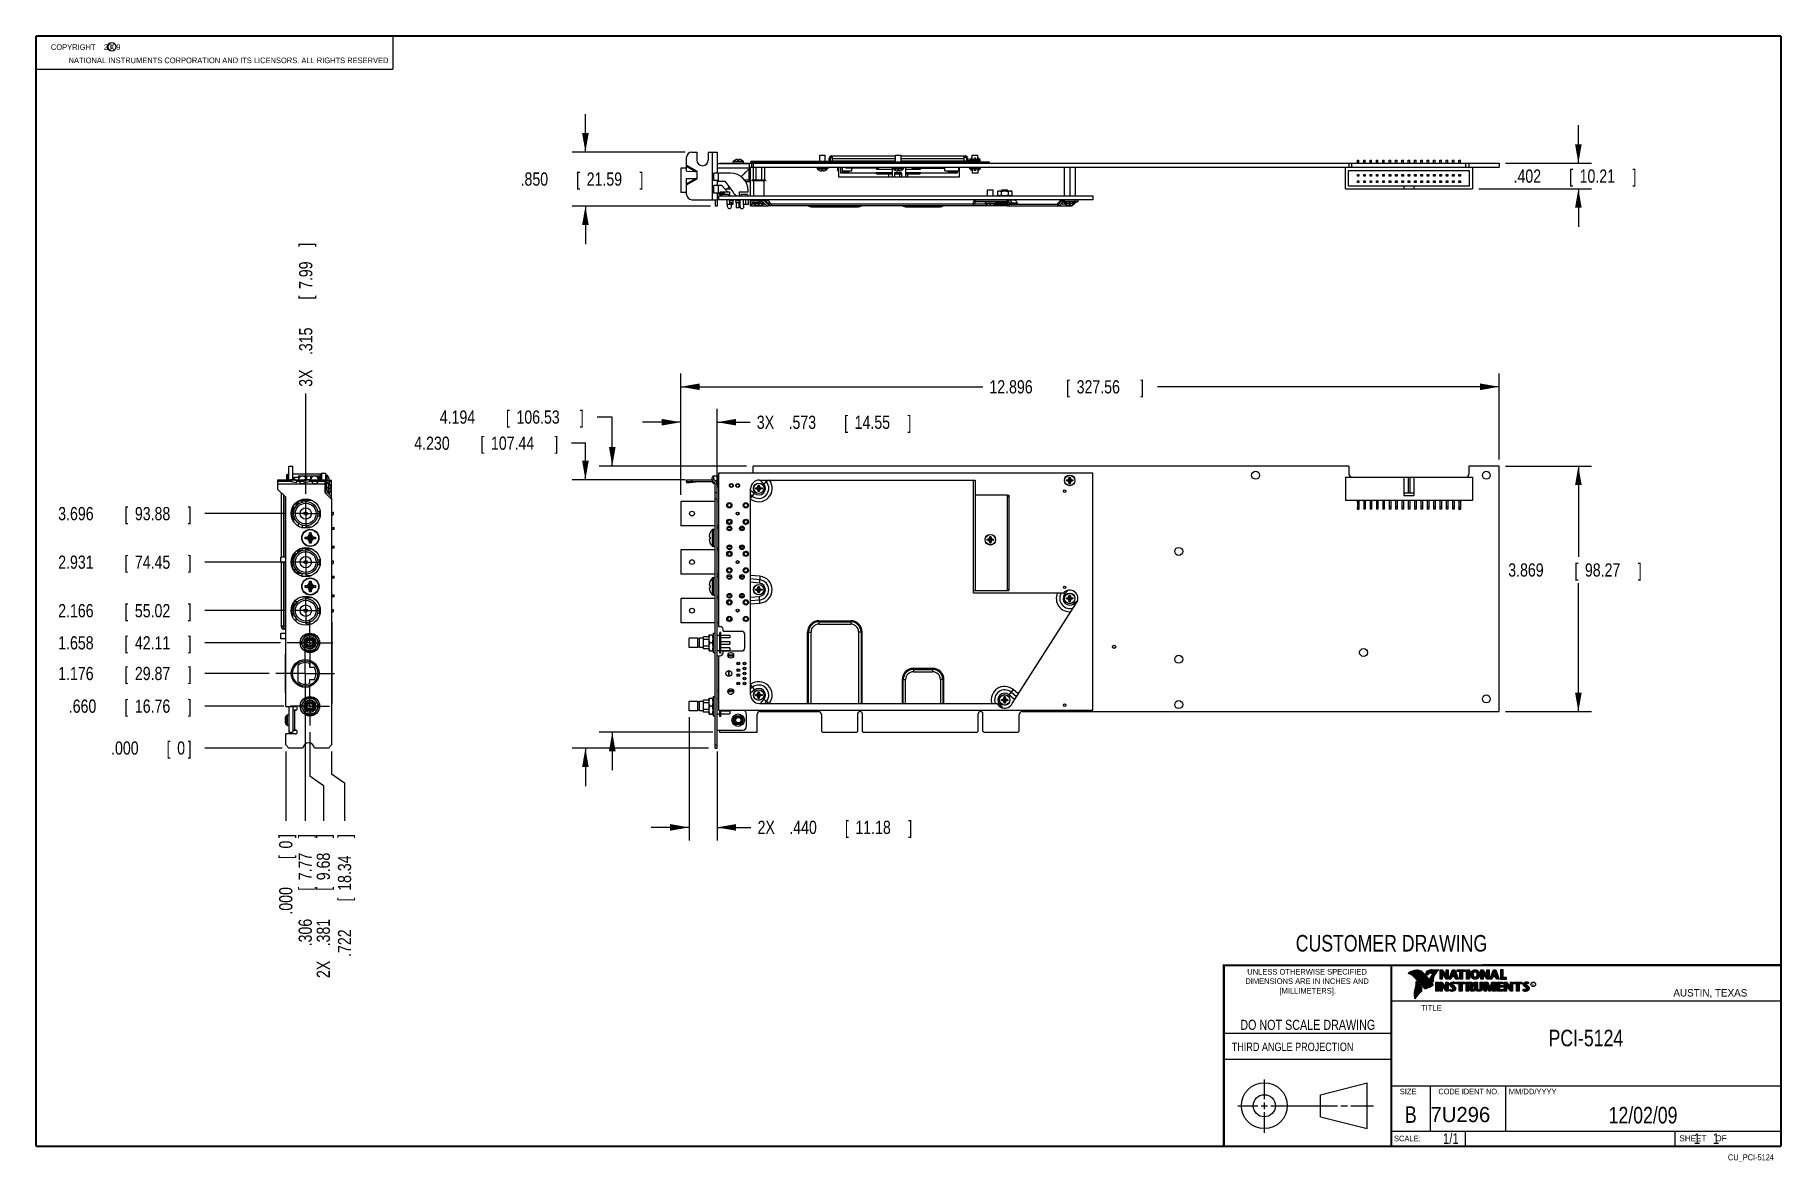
# Model space of a CAD drawing. Header units: inches. Extents: x 0.2 to 16.8, y 0.1 to 10.8.
import ezdxf
from ezdxf.enums import TextEntityAlignment as Align

# ---------------------------------------------------------------- set-up
doc = ezdxf.new("R2010")
doc.units = ezdxf.units.IN
doc.header["$LTSCALE"] = 0.935
doc.header["$MEASUREMENT"] = 0
doc.linetypes.add('CENTER', pattern=[0.6, 0.375, -0.075, 0.075, -0.075])
doc.layers.get('0').update_dxf_attribs({"linetype": 'CONTINUOUS'})
doc.layers.add('DEFAULT_1', color=7, linetype='CENTER')
doc.layers.add('DIMENSIONS', color=7, linetype='CONTINUOUS')
doc.styles.get("Standard").update_dxf_attribs({"font": 'txt', "width": 0.8})
doc.dimstyles.new('DIMSTYLE_1', dxfattribs={"dimtxt": 0.125, "dimasz": 0.18, "dimexe": 0.18, "dimexo": 0.0625, "dimgap": 0.09, "dimtad": 0, "dimtih": 1, "dimtoh": 1, "dimdec": 3, "dimlfac": 1.666667, "dimzin": 4, "dimdsep": 46, "dimtxsty": 'STANDARD', "dimblk": '_FILLED', "dimblk1": '_FILLED', "dimblk2": '_FILLED', "dimcen": 0.09, "dimadec": 0, "dimazin": 0, "dimtp": 0.001, "dimtm": 0.001, "dimtfac": 1, "dimtdec": 3, "dimtofl": 0, "dimtmove": 0, "dimatfit": 3, "dimldrblk": '_FILLED', "dimfxl": 1, "dimtolj": 1, "dimtzin": 4, "dimarcsym": 0})
doc.dimstyles.new('DIMSTYLE_2', dxfattribs={"dimtxt": 0.125, "dimasz": 0.18, "dimexe": 0.18, "dimexo": 0.0625, "dimgap": 0.09, "dimtad": 0, "dimtih": 1, "dimtoh": 1, "dimdec": 3, "dimlfac": 1.666667, "dimzin": 4, "dimdsep": 46, "dimtxsty": 'STANDARD', "dimblk": '_FILLED', "dimblk1": '_FILLED', "dimblk2": '_FILLED', "dimcen": 0.09, "dimadec": 0, "dimazin": 0, "dimtp": 0.001, "dimtm": 0.001, "dimtfac": 1, "dimtdec": 3, "dimtofl": 0, "dimtmove": 0, "dimatfit": 3, "dimldrblk": '_FILLED', "dimfxl": 1, "dimtolj": 1, "dimtzin": 4, "dimarcsym": 0})

msp = doc.modelspace()

# ---------------------------------------------------------------- texts
at = {"color": 2, "linetype": 'CONTINUOUS', "width": 0.8}
for s, height, p in [('c', 0.053, (0.94601, 10.63633)), ('NATIONAL INSTRUMENTS CORPORATION AND ITS LICENSORS. ALL RIGHTS RESERVED', 0.053, (0.55829, 10.50165)), ('THIRD ANGLE PROJECTION', 0.08, (11.55636, 1.15843))]:
    msp.add_text(s, height=height, dxfattribs=at).set_placement(p)
at = {"color": 7, "linetype": 'CONTINUOUS', "width": 0.8}
for s, height, p in [('CUSTOMER DRAWING', 0.15625, (13.06681, 2.10012)), ('DO NOT SCALE DRAWING', 0.095, (12.27541, 1.35924)), ('B', 0.15625, (13.24972, 0.47983))]:
    msp.add_text(s, height=height, dxfattribs=at).set_placement(p, align=Align.CENTER)
at = {"color": 2, "linetype": 'CONTINUOUS'}
for s, p in [('DIMENSIONS ARE IN INCHES AND', (12.26882, 1.79329)), ('UNLESS OTHERWISE SPECIFIED', (12.26882, 1.88192)), ('[MILLIMETERS].', (12.27462, 1.70154))]:
    msp.add_text(s, height=0.053254, dxfattribs=at).set_placement(p, align=Align.CENTER)
for s, height, p in [('R', 0.02174, (14.39705, 1.77824)), ('AUSTIN, TEXAS', 0.069617, (15.73268, 1.67446)), ('TITLE', 0.053254, (13.34735, 1.5397)), ('SIZE', 0.053254, (13.14508, 0.74944)), ('MM/DD/YYYY', 0.053254, (14.1765, 0.74944)), ('SCALE:', 0.053254, (13.09038, 0.30526)), ('SHEET    OF', 0.057262, (15.78922, 0.30524))]:
    msp.add_text(s, height=height, dxfattribs=at).set_placement(p)
at = {"color": 2, "linetype": 'CONTINUOUS', "width": 0.95}
msp.add_text('CODE IDENT NO.', height=0.053254, dxfattribs=at).set_placement((13.79778, 0.74944), align=Align.CENTER)
at = {"color": 7, "linetype": 'CONTINUOUS'}
msp.add_text('7U296', height=0.143155, dxfattribs=at).set_placement((13.43633, 0.4866))
at = {"color": 7, "linetype": 'CONTINUOUS', "width": 0.8}
msp.add_text('1/1', height=0.1, dxfattribs=at).set_placement((13.70254, 0.28053), align=Align.RIGHT)
at = {"color": 2, "linetype": 'CONTINUOUS', "width": 0.8}
msp.add_text('CU_PCI-5124', height=0.057262, dxfattribs=at).set_placement((16.68366, 0.12536), align=Align.RIGHT)
at = {"color": 2, "linetype": 'CONTINUOUS', "insert": (0.31251, 10.68047), "char_height": 0.053, "width": 0.8904, "attachment_point": 1}
msp.add_mtext('    COPYRIGHT    2009', dxfattribs=at)
at = {"color": 7, "linetype": 'CONTINUOUS'}
for s, insert, char_height, width, attachment_point in [('PCI-5124\\P ', (14.90514, 1.36034), 0.15625, 1, 2), ('12/02/09 ', (15.44554, 0.63066), 0.15625, 1.125, 2), ('    1    1', (15.80754, 0.38053), 0.1, 0.8, 1)]:
    msp.add_mtext(s, dxfattribs=dict(at, insert=insert, char_height=char_height, width=width, attachment_point=attachment_point))

# ---------------------------------------------------------------- blocks, each defined once
blk = doc.blocks.new('_FILLED')
at = {"color": 0, "linetype": 'BYBLOCK'}
blk.add_solid([(0, 0), (-1, 0.174), (-1, -0.174)], dxfattribs=at)
blk = doc.blocks.new('*D0')
at = {"layer": 'DIMENSIONS', "color": 2, "linetype": 'CONTINUOUS'}
for p, q in [((14.834, 9.555), (14.834, 9.915)), ((14.146, 9.555), (14.959, 9.555)), ((13.894, 9.314), (14.959, 9.314)), ((14.834, 9.314), (14.834, 8.954))]:
    blk.add_line(p, q, dxfattribs=at)
at = {"layer": 'DIMENSIONS', "color": 2, "linetype": 'CONTINUOUS', "xscale": 0.18, "yscale": 0.18, "zscale": 0.18}
for p, rotation in [((14.834, 9.555), 270), ((14.834, 9.314), 90)]:
    blk.add_blockref('_FILLED', p, dxfattribs=dict(at, rotation=rotation))
at = {"layer": 'DIMENSIONS', "color": 2, "linetype": 'CONTINUOUS', "width": 0.8}
for s, p in [('.402', (14.221, 9.371)), ('[', (14.746, 9.371)), ('10.21', (14.846, 9.371)), (']', (15.346, 9.371))]:
    blk.add_text(s, height=0.125, dxfattribs=at).set_placement(p)
blk = doc.blocks.new('*D1')
at = {"layer": 'DIMENSIONS', "color": 2, "linetype": 'CONTINUOUS'}
for p, q in [((5.445, 9.66), (5.445, 10.02)), ((6.387, 9.66), (5.32, 9.66)), ((6.627, 9.15), (5.32, 9.15)), ((5.445, 9.15), (5.445, 8.79))]:
    blk.add_line(p, q, dxfattribs=at)
at = {"layer": 'DIMENSIONS', "color": 2, "linetype": 'CONTINUOUS', "xscale": 0.18, "yscale": 0.18, "zscale": 0.18}
for p, rotation in [((5.445, 9.66), 270), ((5.445, 9.15), 90)]:
    blk.add_blockref('_FILLED', p, dxfattribs=dict(at, rotation=rotation))
at = {"layer": 'DIMENSIONS', "color": 2, "linetype": 'CONTINUOUS', "width": 0.8}
for s, p in [('.850', (4.832, 9.343)), ('[', (5.357, 9.343)), ('21.59', (5.457, 9.343)), (']', (5.957, 9.343))]:
    blk.add_text(s, height=0.125, dxfattribs=at).set_placement(p)
blk = doc.blocks.new('*D2')
at = {"layer": 'DIMENSIONS', "color": 2, "linetype": 'CONTINUOUS'}
for p, q in [((14.146, 6.691), (14.959, 6.691)), ((14.834, 6.691), (14.834, 5.834)), ((14.834, 4.369), (14.834, 5.584)), ((14.146, 4.369), (14.959, 4.369))]:
    blk.add_line(p, q, dxfattribs=at)
at = {"layer": 'DIMENSIONS', "color": 2, "linetype": 'CONTINUOUS', "xscale": 0.18, "yscale": 0.18, "zscale": 0.18}
for p, rotation in [((14.834, 6.691), 90), ((14.834, 4.369), 270)]:
    blk.add_blockref('_FILLED', p, dxfattribs=dict(at, rotation=rotation))
at = {"layer": 'DIMENSIONS', "color": 2, "linetype": 'CONTINUOUS', "width": 0.8}
for s, p in [('3.869', (14.171, 5.646)), ('[', (14.796, 5.646)), ('98.27', (14.896, 5.646)), (']', (15.396, 5.646))]:
    blk.add_text(s, height=0.125, dxfattribs=at).set_placement(p)
blk = doc.blocks.new('*D3')
at = {"layer": 'DIMENSIONS', "color": 2, "linetype": 'CONTINUOUS'}
for p, q in [((6.346, 6.419), (6.346, 7.566)), ((6.346, 7.441), (9.203, 7.441)), ((14.084, 7.441), (10.853, 7.441)), ((14.084, 6.753), (14.084, 7.566))]:
    blk.add_line(p, q, dxfattribs=at)
at = {"layer": 'DIMENSIONS', "color": 2, "linetype": 'CONTINUOUS', "xscale": 0.18, "yscale": 0.18, "zscale": 0.18, "rotation": 180}
blk.add_blockref('_FILLED', (6.346, 7.441), dxfattribs=at)
at = {"layer": 'DIMENSIONS', "color": 2, "linetype": 'CONTINUOUS', "xscale": 0.18, "yscale": 0.18, "zscale": 0.18}
blk.add_blockref('_FILLED', (14.084, 7.441), dxfattribs=at)
at = {"layer": 'DIMENSIONS', "color": 2, "linetype": 'CONTINUOUS', "width": 0.8}
for s, p in [('12.896', (9.265, 7.378)), ('[', (9.99, 7.378)), ('327.56', (10.09, 7.378)), (']', (10.69, 7.378))]:
    blk.add_text(s, height=0.125, dxfattribs=at).set_placement(p)
blk = doc.blocks.new('*D4')
at = {"layer": 'DIMENSIONS', "color": 2, "linetype": 'CONTINUOUS'}
for p, q in [((6.426, 4.315), (6.426, 3.149)), ((6.69, 3.992), (6.69, 3.149)), ((6.426, 3.274), (6.066, 3.274)), ((6.69, 3.274), (7.01, 3.274))]:
    blk.add_line(p, q, dxfattribs=at)
at = {"layer": 'DIMENSIONS', "color": 2, "linetype": 'CONTINUOUS', "xscale": 0.18, "yscale": 0.18, "zscale": 0.18}
blk.add_blockref('_FILLED', (6.426, 3.274), dxfattribs=at)
at = {"layer": 'DIMENSIONS', "color": 2, "linetype": 'CONTINUOUS', "xscale": 0.18, "yscale": 0.18, "zscale": 0.18, "rotation": 180}
blk.add_blockref('_FILLED', (6.69, 3.274), dxfattribs=at)
at = {"layer": 'DIMENSIONS', "color": 2, "linetype": 'CONTINUOUS', "width": 0.8}
for s, p in [('2X ', (7.073, 3.212)), ('.440', (7.373, 3.212)), ('[', (7.898, 3.212)), ('11.18', (7.998, 3.212)), (']', (8.498, 3.212))]:
    blk.add_text(s, height=0.125, dxfattribs=at).set_placement(p)
blk = doc.blocks.new('*D5')
at = {"layer": 'DIMENSIONS', "color": 2, "linetype": 'CONTINUOUS'}
for p, q in [((6.346, 7.106), (5.986, 7.106)), ((6.346, 6.419), (6.346, 7.231)), ((6.69, 6.441), (6.69, 7.231)), ((6.69, 7.106), (7.003, 7.106))]:
    blk.add_line(p, q, dxfattribs=at)
at = {"layer": 'DIMENSIONS', "color": 2, "linetype": 'CONTINUOUS', "xscale": 0.18, "yscale": 0.18, "zscale": 0.18}
blk.add_blockref('_FILLED', (6.346, 7.106), dxfattribs=at)
at = {"layer": 'DIMENSIONS', "color": 2, "linetype": 'CONTINUOUS', "xscale": 0.18, "yscale": 0.18, "zscale": 0.18, "rotation": 180}
blk.add_blockref('_FILLED', (6.69, 7.106), dxfattribs=at)
at = {"layer": 'DIMENSIONS', "color": 2, "linetype": 'CONTINUOUS', "width": 0.8}
for s, p in [('3X ', (7.066, 7.043)), ('.573', (7.366, 7.043)), ('[', (7.891, 7.043)), ('14.55', (7.991, 7.043)), (']', (8.491, 7.043))]:
    blk.add_text(s, height=0.125, dxfattribs=at).set_placement(p)
blk = doc.blocks.new('*D6')
at = {"layer": 'DIMENSIONS', "color": 2, "linetype": 'CONTINUOUS'}
blk.add_line((2.594, 4.42), (1.847, 4.42), dxfattribs=at)
at = {"layer": 'DIMENSIONS', "color": 2, "linetype": 'CONTINUOUS', "width": 0.8}
for s, p in [('.660', (0.56, 4.358)), ('[', (1.085, 4.358)), ('16.76', (1.185, 4.358)), (']', (1.685, 4.358))]:
    blk.add_text(s, height=0.125, dxfattribs=at).set_placement(p)
blk = doc.blocks.new('*D7')
at = {"layer": 'DIMENSIONS', "color": 2, "linetype": 'CONTINUOUS'}
blk.add_line((2.456, 4.73), (1.847, 4.73), dxfattribs=at)
at = {"layer": 'DIMENSIONS', "color": 2, "linetype": 'CONTINUOUS', "width": 0.8}
for s, p in [('1.176', (0.46, 4.667)), ('[', (1.085, 4.667)), ('29.87', (1.185, 4.667)), (']', (1.685, 4.667))]:
    blk.add_text(s, height=0.125, dxfattribs=at).set_placement(p)
blk = doc.blocks.new('*D8')
at = {"layer": 'DIMENSIONS', "color": 2, "linetype": 'CONTINUOUS'}
blk.add_line((2.561, 5.019), (1.847, 5.019), dxfattribs=at)
at = {"layer": 'DIMENSIONS', "color": 2, "linetype": 'CONTINUOUS', "width": 0.8}
for s, p in [('1.658', (0.46, 4.957)), ('[', (1.085, 4.957)), ('42.11', (1.185, 4.957)), (']', (1.685, 4.957))]:
    blk.add_text(s, height=0.125, dxfattribs=at).set_placement(p)
blk = doc.blocks.new('*D9')
at = {"layer": 'DIMENSIONS', "color": 2, "linetype": 'CONTINUOUS'}
blk.add_line((2.613, 5.324), (1.847, 5.324), dxfattribs=at)
at = {"layer": 'DIMENSIONS', "color": 2, "linetype": 'CONTINUOUS', "width": 0.8}
for s, p in [('2.166', (0.46, 5.261)), ('[', (1.085, 5.261)), ('55.02', (1.185, 5.261)), (']', (1.685, 5.261))]:
    blk.add_text(s, height=0.125, dxfattribs=at).set_placement(p)
blk = doc.blocks.new('*D10')
at = {"layer": 'DIMENSIONS', "color": 2, "linetype": 'CONTINUOUS'}
blk.add_line((2.613, 5.783), (1.847, 5.783), dxfattribs=at)
at = {"layer": 'DIMENSIONS', "color": 2, "linetype": 'CONTINUOUS', "width": 0.8}
for s, p in [('2.931', (0.46, 5.72)), ('[', (1.085, 5.72)), ('74.45', (1.185, 5.72)), (']', (1.685, 5.72))]:
    blk.add_text(s, height=0.125, dxfattribs=at).set_placement(p)
blk = doc.blocks.new('*D11')
at = {"layer": 'DIMENSIONS', "color": 2, "linetype": 'CONTINUOUS'}
blk.add_line((2.613, 6.242), (1.847, 6.242), dxfattribs=at)
at = {"layer": 'DIMENSIONS', "color": 2, "linetype": 'CONTINUOUS', "width": 0.8}
for s, p in [('3.696', (0.46, 6.179)), ('[', (1.085, 6.179)), ('93.88', (1.185, 6.179)), (']', (1.685, 6.179))]:
    blk.add_text(s, height=0.125, dxfattribs=at).set_placement(p)
blk = doc.blocks.new('*D12')
at = {"layer": 'DIMENSIONS', "color": 2, "linetype": 'CONTINUOUS'}
blk.add_line((2.579, 4.024), (1.847, 4.024), dxfattribs=at)
at = {"layer": 'DIMENSIONS', "color": 2, "linetype": 'CONTINUOUS', "width": 0.8}
for s, p in [('.000', (0.96, 3.962)), ('[', (1.485, 3.962)), ('0', (1.585, 3.962)), (']', (1.685, 3.962))]:
    blk.add_text(s, height=0.125, dxfattribs=at).set_placement(p)
blk = doc.blocks.new('*D13')
at = {"layer": 'DIMENSIONS', "color": 2, "linetype": 'CONTINUOUS'}
blk.add_line((2.795, 4.391), (2.795, 3.337), dxfattribs=at)
at = {"layer": 'DIMENSIONS', "color": 2, "linetype": 'CONTINUOUS', "width": 0.8}
for s, p in [(']', (2.858, 3.174)), ('7.77', (2.858, 2.774)), ('[', (2.858, 2.674)), ('.306', (2.858, 2.149))]:
    blk.add_text(s, height=0.125, rotation=90, dxfattribs=at).set_placement(p)
blk = doc.blocks.new('*D14')
at = {"layer": 'DIMENSIONS', "color": 2, "linetype": 'CONTINUOUS'}
for p, q in [((2.84, 4.174), (2.84, 3.761)), ((2.84, 3.761), (2.967, 3.67)), ((2.967, 3.67), (2.967, 3.337))]:
    blk.add_line(p, q, dxfattribs=at)
at = {"layer": 'DIMENSIONS', "color": 2, "linetype": 'CONTINUOUS', "width": 0.8}
for s, p in [(']', (3.029, 3.174)), ('9.68', (3.029, 2.774)), ('[', (3.029, 2.674)), ('.381', (3.029, 2.149)), ('2X ', (3.029, 1.849))]:
    blk.add_text(s, height=0.125, rotation=90, dxfattribs=at).set_placement(p)
blk = doc.blocks.new('*D15')
at = {"layer": 'DIMENSIONS', "color": 2, "linetype": 'CONTINUOUS'}
for p, q in [((3.045, 3.992), (3.045, 3.782)), ((3.045, 3.782), (3.167, 3.696)), ((3.167, 3.696), (3.167, 3.337))]:
    blk.add_line(p, q, dxfattribs=at)
at = {"layer": 'DIMENSIONS', "color": 2, "linetype": 'CONTINUOUS', "width": 0.8}
for s, p in [(']', (3.23, 3.174)), ('18.34', (3.23, 2.674)), ('[', (3.23, 2.574)), ('.722', (3.23, 2.049))]:
    blk.add_text(s, height=0.125, rotation=90, dxfattribs=at).set_placement(p)
blk = doc.blocks.new('*D16')
at = {"layer": 'DIMENSIONS', "color": 2, "linetype": 'CONTINUOUS'}
blk.add_line((2.801, 6.43), (2.801, 7.378), dxfattribs=at)
at = {"layer": 'DIMENSIONS', "color": 2, "linetype": 'CONTINUOUS', "width": 0.8}
for s, p in [(']', (2.863, 8.766)), ('7.99', (2.863, 8.366)), ('[', (2.863, 8.266)), ('.315', (2.863, 7.741)), ('3X ', (2.863, 7.441))]:
    blk.add_text(s, height=0.125, rotation=90, dxfattribs=at).set_placement(p)
blk = doc.blocks.new('*D17')
at = {"layer": 'DIMENSIONS', "color": 2, "linetype": 'CONTINUOUS'}
blk.add_line((2.612, 3.992), (2.612, 3.337), dxfattribs=at)
at = {"layer": 'DIMENSIONS', "color": 2, "linetype": 'CONTINUOUS', "width": 0.8}
for s, p in [(']', (2.674, 3.174)), ('0', (2.674, 3.074)), ('[', (2.674, 2.974)), ('.000', (2.674, 2.449))]:
    blk.add_text(s, height=0.125, rotation=90, dxfattribs=at).set_placement(p)
blk = doc.blocks.new('*D18')
at = {"layer": 'DIMENSIONS', "color": 2, "linetype": 'CONTINUOUS'}
for p, q in [((5.445, 6.908), (5.314, 6.908)), ((5.445, 6.562), (5.445, 6.908)), ((6.387, 6.562), (5.32, 6.562)), ((6.609, 4.024), (5.32, 4.024)), ((5.445, 4.024), (5.445, 3.664))]:
    blk.add_line(p, q, dxfattribs=at)
at = {"layer": 'DIMENSIONS', "color": 2, "linetype": 'CONTINUOUS', "xscale": 0.18, "yscale": 0.18, "zscale": 0.18}
for p, rotation in [((5.445, 6.562), 270), ((5.445, 4.024), 90)]:
    blk.add_blockref('_FILLED', p, dxfattribs=dict(at, rotation=rotation))
at = {"layer": 'DIMENSIONS', "color": 2, "linetype": 'CONTINUOUS', "width": 0.8}
for s, p in [('4.230', (3.827, 6.845)), ('[', (4.452, 6.845)), ('107.44', (4.552, 6.845)), (']', (5.152, 6.845))]:
    blk.add_text(s, height=0.125, dxfattribs=at).set_placement(p)
blk = doc.blocks.new('*D19')
at = {"layer": 'DIMENSIONS', "color": 2, "linetype": 'CONTINUOUS'}
for p, q in [((5.699, 7.155), (5.556, 7.155)), ((5.699, 6.691), (5.699, 7.155)), ((6.969, 6.691), (5.574, 6.691)), ((6.651, 4.174), (5.574, 4.174)), ((5.699, 4.174), (5.699, 3.814))]:
    blk.add_line(p, q, dxfattribs=at)
at = {"layer": 'DIMENSIONS', "color": 2, "linetype": 'CONTINUOUS', "xscale": 0.18, "yscale": 0.18, "zscale": 0.18}
for p, rotation in [((5.699, 6.691), 270), ((5.699, 4.174), 90)]:
    blk.add_blockref('_FILLED', p, dxfattribs=dict(at, rotation=rotation))
at = {"layer": 'DIMENSIONS', "color": 2, "linetype": 'CONTINUOUS', "width": 0.8}
for s, p in [('4.194', (4.068, 7.092)), ('[', (4.693, 7.092)), ('106.53', (4.793, 7.092)), (']', (5.393, 7.092))]:
    blk.add_text(s, height=0.125, dxfattribs=at).set_placement(p)

# ---------------------------------------------------------------- dimensions: what is measured, and where the dimension line sits
at = {"layer": 'DIMENSIONS', "color": 2, "linetype": 'CONTINUOUS'}
for base, p1, p2, angle, picture, middle in [((5.44489, 9.15023), (6.38739, 9.66023), (6.62739, 9.15023), 270, '*D1', (5.44489, 9.40592)), ((14.83369, 9.55523), (13.89419, 9.31403), (14.14619, 9.55523), 90, '*D0', (14.83369, 9.43393)), ((6.34609, 7.44074), (14.08369, 6.75324), (6.34609, 6.41904), 180, '*D3', (10.028, 7.44074)), ((5.69904, 4.17434), (6.96939, 6.69074), (6.65139, 4.17434), 270, '*D19', (4.78053, 7.15485)), ((5.44489, 4.02434), (6.38739, 6.56234), (6.60939, 4.02434), 270, '*D18', (4.53942, 6.90772)), ((14.83369, 6.69074), (14.14619, 4.36934), (14.14619, 6.69074), 90, '*D2', (14.83369, 5.70881))]:
    dim = msp.add_linear_dim(base=base, p1=p1, p2=p2, angle=angle, dimstyle='DIMSTYLE_1', dxfattribs=at)
    dim.commit()
    dim.dimension.update_dxf_attribs({"geometry": picture, "text_midpoint": middle, "dimtype": 160})
for feature_location, offset, dtype, origin, text, picture, middle in [((2.80052, 6.4295), (0, 0.94874), 1, (2.61167, 4.15874), '3X <>', '*D16', (2.80052, 8.15324)), ((2.84027, 4.17434), (0.12672, -0.8375), 0, (2.61167, 4.05434), '2X <>', '*D14', (2.96699, 2.56184))]:
    dim = msp.add_ordinate_dim(feature_location=feature_location, offset=offset, dtype=dtype, origin=origin, text=text, dimstyle='DIMSTYLE_2', dxfattribs=at)
    dim.commit()
    dim.dimension.update_dxf_attribs({"geometry": picture, "text_midpoint": middle})
dim = msp.add_linear_dim(base=(6.68989, 7.10586), p1=(6.34609, 6.41904), p2=(6.68989, 6.44064), text='3X <>', dimstyle='DIMSTYLE_1', dxfattribs=at)
dim.commit()
dim.dimension.update_dxf_attribs({"geometry": '*D5', "text_midpoint": (7.82841, 7.10586), "dimtype": 160})
for feature_location, offset, dtype, origin, picture, middle in [((2.61296, 6.24194), (-0.76559, 0), 0, (2.64167, 4.02434), '*D11', (1.12237, 6.24194)), ((2.61296, 5.78294), (-0.76559, 0), 0, (2.64167, 4.02434), '*D10', (1.12237, 5.78294)), ((2.61296, 5.32394), (-0.76559, 0), 0, (2.64167, 4.02434), '*D9', (1.12237, 5.32394)), ((2.56097, 5.01914), (-0.7136, 0), 0, (2.64167, 4.02434), '*D8', (1.12237, 5.01914)), ((2.45612, 4.72994), (-0.60875, 0), 0, (2.64167, 4.02434), '*D7', (1.12237, 4.72994)), ((2.59427, 4.42034), (-0.7469, 0), 0, (2.64167, 4.02434), '*D6', (1.17237, 4.42034)), ((2.79512, 4.39094), (0, -1.0541), 1, (2.61167, 4.05434), '*D13', (2.79512, 2.71184)), ((2.5791705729, 4.0243418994), (-0.7318, 0), 0, (2.6416705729, 4.0243418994), '*D12', (1.3723705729, 4.0243418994)), ((2.6116705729, 3.9918418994), (0, -0.655), 1, (2.6116705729, 4.0543418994), '*D17', (2.6116705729, 2.8618418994)), ((3.04487, 3.99184), (0.12214, -0.655), 0, (2.61167, 4.05434), '*D15', (3.16701, 2.66184))]:
    dim = msp.add_ordinate_dim(feature_location=feature_location, offset=offset, dtype=dtype, origin=origin, dimstyle='DIMSTYLE_2', dxfattribs=at)
    dim.commit()
    dim.dimension.update_dxf_attribs({"geometry": picture, "text_midpoint": middle})
dim = msp.add_linear_dim(base=(6.42589, 3.27434), p1=(6.68989, 3.99184), p2=(6.42589, 4.31464), angle=180, text='2X <>', dimstyle='DIMSTYLE_1', dxfattribs=at)
dim.commit()
dim.dimension.update_dxf_attribs({"geometry": '*D4', "text_midpoint": (7.83522, 3.27434), "dimtype": 160})

# ---------------------------------------------------------------- linework, layer by layer
at = {"color": 2, "linetype": 'CONTINUOUS'}
for p, q in [((0.25001, 10.7586), (3.62501, 10.7586)), ((0.25001, 10.7586), (0.25001, 10.4456)), ((3.62501, 10.7586), (3.62501, 10.4456)), ((0.25001, 10.4456), (3.62501, 10.4456)), ((13.06524, 1.96953), (16.74504, 1.96953)), ((13.06524, 1.96953), (13.06524, 0.26053)), ((13.23112, 1.89338), (13.23112, 1.89487)), ((13.23467, 1.89211), (13.23467, 1.89717)), ((13.23823, 1.89072), (13.23823, 1.89937)), ((13.24178, 1.88921), (13.24178, 1.90148)), ((13.24534, 1.88757), (13.24534, 1.90349)), ((13.24889, 1.8858), (13.24889, 1.90537)), ((13.25245, 1.88389), (13.25245, 1.90695)), ((13.256, 1.88183), (13.256, 1.90844)), ((13.25955, 1.87962), (13.25955, 1.90983)), ((13.26311, 1.87724), (13.26311, 1.91114)), ((13.26666, 1.87469), (13.26666, 1.91236)), ((13.27022, 1.87195), (13.27022, 1.9135)), ((13.27377, 1.86901), (13.27377, 1.91455)), ((13.27733, 1.86584), (13.27733, 1.91553)), ((13.28088, 1.86243), (13.28088, 1.91642)), ((13.28444, 1.85873), (13.28444, 1.91727)), ((13.28799, 1.85487), (13.28799, 1.91812)), ((13.29154, 1.85098), (13.29154, 1.91881)), ((13.2951, 1.84706), (13.2951, 1.91935)), ((13.29865, 1.84311), (13.29865, 1.91976)), ((13.30221, 1.83913), (13.30221, 1.92002)), ((13.30576, 1.83512), (13.30576, 1.92013)), ((13.30932, 1.83108), (13.30932, 1.92011)), ((13.31287, 1.82701), (13.31287, 1.91995)), ((13.31643, 1.8229), (13.31643, 1.91964)), ((13.31998, 1.81877), (13.31998, 1.91919)), ((13.32353, 1.8146), (13.32353, 1.9186)), ((13.32709, 1.8104), (13.32709, 1.91788)), ((13.33064, 1.80617), (13.33064, 1.91718)), ((13.3342, 1.80197), (13.3342, 1.91628)), ((13.33775, 1.79782), (13.33775, 1.91515)), ((13.34131, 1.79371), (13.34131, 1.91378)), ((13.34486, 1.78966), (13.34486, 1.91216)), ((13.34841, 1.78565), (13.34841, 1.91026)), ((13.35197, 1.78168), (13.35197, 1.90806)), ((13.35552, 1.77776), (13.35552, 1.90551)), ((13.35908, 1.77389), (13.35908, 1.90255)), ((13.36263, 1.77005), (13.36263, 1.89912)), ((13.36619, 1.76626), (13.36619, 1.89522)), ((13.36974, 1.76251), (13.36974, 1.89151)), ((13.3733, 1.75881), (13.3733, 1.88779)), ((13.37685, 1.75559), (13.37685, 1.88406)), ((13.3804, 1.75292), (13.3804, 1.88032)), ((13.38396, 1.75121), (13.38396, 1.87658)), ((13.38751, 1.75092), (13.38751, 1.87282)), ((13.40222, 1.87796), (13.39013, 1.89218)), ((13.39107, 1.7518), (13.39107, 1.86907)), ((13.40289, 1.88104), (13.39274, 1.89296)), ((13.39462, 1.89075), (13.39462, 1.89989)), ((13.39462, 1.75332), (13.39462, 1.8653)), ((13.39818, 1.88658), (13.39818, 1.90616)), ((13.39818, 1.75478), (13.39818, 1.86153)), ((13.40173, 1.8824), (13.40173, 1.91011)), ((13.40173, 1.75627), (13.40173, 1.85744)), ((13.40529, 1.88228), (13.40529, 1.91288)), ((13.40529, 1.75779), (13.40529, 1.85313)), ((13.40884, 1.88443), (13.40884, 1.91496)), ((13.40884, 1.75933), (13.40884, 1.84883)), ((13.41239, 1.88698), (13.41239, 1.91671)), ((13.41239, 1.76089), (13.41239, 1.84452)), ((13.41595, 1.89003), (13.41595, 1.91816)), ((13.41595, 1.76248), (13.41595, 1.84021)), ((13.4195, 1.89369), (13.4195, 1.91934)), ((13.4195, 1.76409), (13.4195, 1.83591)), ((13.42306, 1.89637), (13.42306, 1.92027)), ((13.42306, 1.76573), (13.42306, 1.83161)), ((13.42661, 1.89822), (13.42661, 1.92095)), ((13.42661, 1.76739), (13.42661, 1.8273)), ((13.43017, 1.89946), (13.43017, 1.92144)), ((13.43017, 1.76908), (13.43017, 1.823)), ((13.44136, 1.83283), (13.43192, 1.84365)), ((13.43372, 1.89972), (13.43372, 1.92195)), ((13.43372, 1.7708), (13.43372, 1.8187)), ((13.44327, 1.83444), (13.4349, 1.84404)), ((13.43727, 1.89906), (13.43727, 1.9224)), ((13.43727, 1.84132), (13.43727, 1.84907)), ((13.44083, 1.89795), (13.44083, 1.92278)), ((13.44083, 1.83724), (13.44083, 1.85725)), ((13.44438, 1.89725), (13.44438, 1.9231)), ((13.44438, 1.83308), (13.44438, 1.86652)), ((13.44794, 1.89688), (13.44794, 1.92337)), ((13.44794, 1.82881), (13.44794, 1.87298)), ((13.45149, 1.89664), (13.45149, 1.92357)), ((13.45149, 1.82467), (13.45149, 1.8764)), ((13.45293, 1.92614), (13.51325, 1.92706)), ((13.453, 1.92364), (13.50667, 1.92446)), ((13.45505, 1.8965), (13.45505, 1.92367)), ((13.45505, 1.82065), (13.45505, 1.87803)), ((13.4586, 1.89642), (13.4586, 1.92372)), ((13.4586, 1.83026), (13.4586, 1.87896)), ((13.46216, 1.89573), (13.46216, 1.92378)), ((13.46216, 1.85354), (13.46216, 1.87953)), ((13.46571, 1.8935), (13.46571, 1.92383)), ((13.46571, 1.8636), (13.46571, 1.87975)), ((13.46926, 1.87203), (13.46926, 1.92389)), ((13.47282, 1.87938), (13.47282, 1.92394)), ((13.47637, 1.88593), (13.47637, 1.92399)), ((13.47993, 1.89186), (13.47993, 1.92405)), ((13.48348, 1.89728), (13.48348, 1.9241)), ((13.48704, 1.90228), (13.48704, 1.92416)), ((13.49059, 1.90692), (13.49059, 1.92421)), ((13.49415, 1.91125), (13.49415, 1.92427)), ((13.4977, 1.9153), (13.4977, 1.92432)), ((13.50125, 1.9191), (13.50125, 1.92437)), ((13.52607, 1.92627), (13.54513, 1.92627)), ((13.52607, 1.83895), (13.52607, 1.92627)), ((13.54661, 1.83895), (13.52607, 1.83895)), ((13.5286, 1.92374), (13.54388, 1.92374)), ((13.5286, 1.84148), (13.5286, 1.92374)), ((13.54409, 1.84148), (13.5286, 1.84148)), ((13.53324, 1.84148), (13.53324, 1.92374)), ((13.53672, 1.84148), (13.53672, 1.92374)), ((13.5402, 1.84148), (13.5402, 1.92374)), ((13.54409, 1.89763), (13.54367, 1.92374)), ((13.54388, 1.92374), (13.58542, 1.86899)), ((13.58728, 1.84148), (13.54409, 1.89763)), ((13.54409, 1.89763), (13.54409, 1.84148)), ((13.54513, 1.92627), (13.58289, 1.87651)), ((13.58603, 1.83895), (13.54661, 1.89019)), ((13.54661, 1.89019), (13.54661, 1.83895)), ((13.54715, 1.89365), (13.54715, 1.91943)), ((13.55062, 1.88913), (13.55062, 1.91485)), ((13.5541, 1.88461), (13.5541, 1.91027)), ((13.55757, 1.8801), (13.55757, 1.90569)), ((13.56105, 1.87558), (13.56105, 1.90111)), ((13.56452, 1.87106), (13.56452, 1.89653)), ((13.568, 1.86654), (13.568, 1.89195)), ((13.57147, 1.86202), (13.57147, 1.88737)), ((13.57495, 1.85751), (13.57495, 1.88279)), ((13.57843, 1.85299), (13.57843, 1.8782)), ((13.5819, 1.84847), (13.5819, 1.87362)), ((13.58289, 1.92627), (13.60361, 1.92627)), ((13.58289, 1.87651), (13.58289, 1.92627)), ((13.58538, 1.84395), (13.58542, 1.86899)), ((13.58542, 1.92374), (13.60109, 1.92374)), ((13.58542, 1.86899), (13.58542, 1.92374)), ((13.60361, 1.83895), (13.58603, 1.83895)), ((13.60109, 1.84148), (13.58728, 1.84148)), ((13.58885, 1.84148), (13.58885, 1.92374)), ((13.59233, 1.84148), (13.59233, 1.92374)), ((13.5958, 1.84148), (13.5958, 1.92374)), ((13.59928, 1.84148), (13.59928, 1.92374)), ((13.60109, 1.92374), (13.60109, 1.84148)), ((13.60361, 1.92627), (13.60361, 1.83895)), ((13.60876, 1.83899), (13.6444, 1.92621)), ((13.6294, 1.83899), (13.60876, 1.83899)), ((13.61252, 1.84151), (13.6461, 1.92368)), ((13.6277, 1.84151), (13.61252, 1.84151)), ((13.61666, 1.84151), (13.61666, 1.85163)), ((13.62013, 1.84151), (13.62013, 1.86014)), ((13.62361, 1.84151), (13.62361, 1.86864)), ((13.62708, 1.84151), (13.62708, 1.87715)), ((13.63607, 1.86235), (13.6277, 1.84151)), ((13.63778, 1.85982), (13.6294, 1.83899)), ((13.63056, 1.84863), (13.63056, 1.88565)), ((13.63403, 1.85728), (13.63403, 1.89416)), ((13.66648, 1.86235), (13.63607, 1.86235)), ((13.63751, 1.86235), (13.63751, 1.90266)), ((13.66466, 1.85982), (13.63778, 1.85982)), ((13.63884, 1.87112), (13.65003, 1.90732)), ((13.66391, 1.87112), (13.63884, 1.87112)), ((13.64098, 1.87806), (13.64098, 1.91116)), ((13.64098, 1.86235), (13.64098, 1.87112)), ((13.64227, 1.87365), (13.65189, 1.90479)), ((13.6606, 1.87365), (13.64227, 1.87365)), ((13.6444, 1.92621), (13.66641, 1.92621)), ((13.64446, 1.88931), (13.64446, 1.91967)), ((13.64446, 1.86235), (13.64446, 1.87112)), ((13.6461, 1.92368), (13.66467, 1.92368)), ((13.64793, 1.90055), (13.64793, 1.92368)), ((13.64793, 1.86235), (13.64793, 1.87112)), ((13.65003, 1.90732), (13.65407, 1.90732)), ((13.65141, 1.90732), (13.65141, 1.92368)), ((13.65141, 1.86235), (13.65141, 1.87112)), ((13.65189, 1.90479), (13.65213, 1.90479)), ((13.65213, 1.90479), (13.6606, 1.87365)), ((13.65407, 1.90732), (13.66391, 1.87112)), ((13.65489, 1.90431), (13.65489, 1.92368)), ((13.65489, 1.86235), (13.65489, 1.87112)), ((13.65836, 1.89153), (13.65836, 1.92368)), ((13.65836, 1.86235), (13.65836, 1.87112)), ((13.66184, 1.87875), (13.66184, 1.92368)), ((13.66184, 1.86235), (13.66184, 1.87112)), ((13.67167, 1.83899), (13.66466, 1.85982)), ((13.66467, 1.92368), (13.69586, 1.84151)), ((13.66531, 1.86235), (13.66531, 1.92199)), ((13.66641, 1.92621), (13.69953, 1.83899)), ((13.67349, 1.84151), (13.66648, 1.86235)), ((13.66879, 1.85548), (13.66879, 1.91284)), ((13.69953, 1.83899), (13.67167, 1.83899)), ((13.67226, 1.84516), (13.67226, 1.90368)), ((13.69586, 1.84151), (13.67349, 1.84151)), ((13.67574, 1.84151), (13.67574, 1.89453)), ((13.67921, 1.84151), (13.67921, 1.88537)), ((13.68269, 1.84151), (13.68269, 1.87622)), ((13.68616, 1.84151), (13.68616, 1.86706)), ((13.68662, 1.92621), (13.76343, 1.92621)), ((13.68662, 1.90994), (13.68662, 1.92621)), ((13.71181, 1.90994), (13.68662, 1.90994)), ((13.68915, 1.92368), (13.7609, 1.92368)), ((13.68915, 1.91247), (13.68915, 1.92368)), ((13.71434, 1.91247), (13.68915, 1.91247)), ((13.68964, 1.84151), (13.68964, 1.85791)), ((13.69312, 1.91247), (13.69312, 1.92368)), ((13.69312, 1.84151), (13.69312, 1.84875)), ((13.69659, 1.91247), (13.69659, 1.92368)), ((13.70007, 1.91247), (13.70007, 1.92368)), ((13.70354, 1.91247), (13.70354, 1.92368)), ((13.70702, 1.91247), (13.70702, 1.92368)), ((13.71049, 1.91247), (13.71049, 1.92368)), ((13.71181, 1.83899), (13.71181, 1.90994)), ((13.73824, 1.83899), (13.71181, 1.83899)), ((13.71434, 1.91247), (13.71397, 1.92368)), ((13.71434, 1.84151), (13.71434, 1.91247)), ((13.73571, 1.84151), (13.71434, 1.84151)), ((13.71744, 1.84151), (13.71744, 1.92368)), ((13.72092, 1.84151), (13.72092, 1.92368)), ((13.72439, 1.84151), (13.72439, 1.92368)), ((13.72787, 1.84151), (13.72787, 1.92368)), ((13.73135, 1.84151), (13.73135, 1.92368)), ((13.73571, 1.91247), (13.73482, 1.92368)), ((13.7609, 1.91247), (13.73571, 1.91247)), ((13.73571, 1.91247), (13.73571, 1.84151)), ((13.76343, 1.90994), (13.73824, 1.90994)), ((13.73824, 1.90994), (13.73824, 1.83899)), ((13.7383, 1.91247), (13.7383, 1.92368)), ((13.74177, 1.91247), (13.74177, 1.92368)), ((13.74525, 1.91247), (13.74525, 1.92368)), ((13.74872, 1.91247), (13.74872, 1.92368)), ((13.7522, 1.91247), (13.7522, 1.92368)), ((13.75567, 1.91247), (13.75567, 1.92368)), ((13.75915, 1.91247), (13.75915, 1.92368)), ((13.7609, 1.92368), (13.7609, 1.91247)), ((13.76343, 1.92621), (13.76343, 1.90994)), ((13.77684, 1.92621), (13.80314, 1.92621)), ((13.77684, 1.83899), (13.77684, 1.92621)), ((13.80314, 1.83899), (13.77684, 1.83899)), ((13.77937, 1.92368), (13.80061, 1.92368)), ((13.77937, 1.84151), (13.77937, 1.92368)), ((13.80061, 1.84151), (13.77937, 1.84151)), ((13.78348, 1.84151), (13.78348, 1.92368)), ((13.78695, 1.84151), (13.78695, 1.92368)), ((13.79043, 1.84151), (13.79043, 1.92368)), ((13.7939, 1.84151), (13.7939, 1.92368)), ((13.79738, 1.84151), (13.79738, 1.92368)), ((13.80061, 1.92368), (13.80061, 1.84151)), ((13.80314, 1.92621), (13.80314, 1.83899)), ((13.8154, 1.88342), (13.81542, 1.88525)), ((13.81544, 1.88157), (13.8154, 1.88342)), ((13.81542, 1.88525), (13.81551, 1.88707)), ((13.81555, 1.87972), (13.81544, 1.88157)), ((13.81551, 1.88707), (13.81566, 1.88888)), ((13.81572, 1.87787), (13.81555, 1.87972)), ((13.81566, 1.88888), (13.81587, 1.89065)), ((13.81595, 1.87603), (13.81572, 1.87787)), ((13.81587, 1.89065), (13.81615, 1.89241)), ((13.81623, 1.87421), (13.81595, 1.87603)), ((13.81615, 1.89241), (13.81649, 1.89413)), ((13.81658, 1.8724), (13.81623, 1.87421)), ((13.81649, 1.89413), (13.81689, 1.89581)), ((13.81698, 1.87062), (13.81658, 1.8724)), ((13.81689, 1.89581), (13.81735, 1.89745)), ((13.81744, 1.86888), (13.81698, 1.87062)), ((13.81735, 1.89745), (13.81787, 1.89905)), ((13.81794, 1.86717), (13.81744, 1.86888)), ((13.81787, 1.89905), (13.81846, 1.90061)), ((13.81793, 1.88343), (13.81795, 1.88518)), ((13.81797, 1.88167), (13.81793, 1.88343)), ((13.8185, 1.8655), (13.81794, 1.86717)), ((13.81795, 1.88518), (13.81803, 1.88691)), ((13.81807, 1.87991), (13.81797, 1.88167)), ((13.81803, 1.88691), (13.81817, 1.88862)), ((13.81823, 1.87814), (13.81807, 1.87991)), ((13.81817, 1.88862), (13.81838, 1.89031)), ((13.81845, 1.87639), (13.81823, 1.87814)), ((13.81838, 1.89031), (13.81864, 1.89196)), ((13.81872, 1.87464), (13.81845, 1.87639)), ((13.81846, 1.90061), (13.8191, 1.90213)), ((13.81912, 1.86387), (13.8185, 1.8655)), ((13.81864, 1.89196), (13.81896, 1.89359)), ((13.81905, 1.87292), (13.81872, 1.87464)), ((13.81896, 1.89359), (13.81934, 1.89517)), ((13.81944, 1.87122), (13.81905, 1.87292)), ((13.8191, 1.90213), (13.81981, 1.90361)), ((13.81978, 1.86229), (13.81912, 1.86387)), ((13.81934, 1.89517), (13.81977, 1.89672)), ((13.81987, 1.86956), (13.81944, 1.87122)), ((13.81977, 1.89672), (13.82026, 1.89822)), ((13.8205, 1.86074), (13.81978, 1.86229)), ((13.81981, 1.90361), (13.82057, 1.90506)), ((13.82035, 1.86793), (13.81987, 1.86956)), ((13.82026, 1.89822), (13.82081, 1.89968)), ((13.82089, 1.86635), (13.82035, 1.86793)), ((13.82128, 1.85923), (13.8205, 1.86074)), ((13.82057, 1.90506), (13.8214, 1.90648)), ((13.82081, 1.89968), (13.82141, 1.90109)), ((13.82089, 1.86635), (13.82081, 1.89968)), ((13.82147, 1.86481), (13.82089, 1.86635)), ((13.82211, 1.85777), (13.82128, 1.85923)), ((13.8214, 1.90648), (13.82229, 1.90787)), ((13.82141, 1.90109), (13.82206, 1.90248)), ((13.8221, 1.86331), (13.82147, 1.86481)), ((13.82206, 1.90248), (13.82278, 1.90383)), ((13.82278, 1.86185), (13.8221, 1.86331)), ((13.82299, 1.85635), (13.82211, 1.85777)), ((13.82229, 1.90787), (13.82324, 1.90923)), ((13.82278, 1.90383), (13.82356, 1.90516)), ((13.8235, 1.86044), (13.82278, 1.86185)), ((13.82393, 1.85497), (13.82299, 1.85635)), ((13.82324, 1.90923), (13.82426, 1.91057)), ((13.82428, 1.85906), (13.8235, 1.86044)), ((13.82356, 1.90516), (13.82439, 1.90646)), ((13.82492, 1.85363), (13.82393, 1.85497)), ((13.82426, 1.91057), (13.82533, 1.91188)), ((13.82428, 1.85906), (13.82439, 1.90646)), ((13.82511, 1.85772), (13.82428, 1.85906)), ((13.82439, 1.90646), (13.82529, 1.90774)), ((13.82596, 1.85234), (13.82492, 1.85363)), ((13.82599, 1.85643), (13.82511, 1.85772)), ((13.82529, 1.90774), (13.82624, 1.909)), ((13.82533, 1.91188), (13.82646, 1.91315)), ((13.82706, 1.85109), (13.82596, 1.85234)), ((13.82692, 1.85518), (13.82599, 1.85643)), ((13.82624, 1.909), (13.82726, 1.91024)), ((13.82646, 1.91315), (13.82763, 1.91439)), ((13.8279, 1.85396), (13.82692, 1.85518)), ((13.8282, 1.84989), (13.82706, 1.85109)), ((13.82726, 1.91024), (13.82832, 1.91144)), ((13.82763, 1.91439), (13.82885, 1.91558)), ((13.8279, 1.85396), (13.82832, 1.91144)), ((13.82892, 1.8528), (13.8279, 1.85396)), ((13.82939, 1.84875), (13.8282, 1.84989)), ((13.82832, 1.91144), (13.82943, 1.91261)), ((13.82885, 1.91558), (13.8301, 1.91672)), ((13.82999, 1.85167), (13.82892, 1.8528)), ((13.83062, 1.84765), (13.82939, 1.84875)), ((13.82943, 1.91261), (13.83058, 1.91374)), ((13.8311, 1.8506), (13.82999, 1.85167)), ((13.8301, 1.91672), (13.83139, 1.9178)), ((13.83058, 1.91374), (13.83177, 1.91482)), ((13.8319, 1.84661), (13.83062, 1.84765)), ((13.8311, 1.8506), (13.83177, 1.91482)), ((13.83226, 1.84957), (13.8311, 1.8506)), ((13.83139, 1.9178), (13.83271, 1.91883)), ((13.83177, 1.91482), (13.83298, 1.91584)), ((13.83322, 1.84562), (13.8319, 1.84661)), ((13.83345, 1.8486), (13.83226, 1.84957)), ((13.83271, 1.91883), (13.83405, 1.91979)), ((13.83298, 1.91584), (13.83422, 1.9168)), ((13.83458, 1.84469), (13.83322, 1.84562)), ((13.83469, 1.84768), (13.83345, 1.8486)), ((13.83405, 1.91979), (13.83542, 1.92069)), ((13.83422, 1.9168), (13.83548, 1.91771)), ((13.83599, 1.84382), (13.83458, 1.84469)), ((13.83469, 1.84768), (13.83548, 1.91771)), ((13.83596, 1.84681), (13.83469, 1.84768)), ((13.83542, 1.92069), (13.83681, 1.92152)), ((13.83548, 1.91771), (13.83676, 1.91855)), ((13.83727, 1.846), (13.83596, 1.84681)), ((13.83745, 1.843), (13.83599, 1.84382)), ((13.83676, 1.91855), (13.83806, 1.91933)), ((13.83681, 1.92152), (13.83824, 1.9223)), ((13.83863, 1.84524), (13.83727, 1.846)), ((13.83895, 1.84225), (13.83745, 1.843)), ((13.83806, 1.91933), (13.8394, 1.92005)), ((13.83863, 1.84524), (13.83806, 1.91933)), ((13.83824, 1.9223), (13.8397, 1.92301)), ((13.84003, 1.84454), (13.83863, 1.84524)), ((13.84051, 1.84156), (13.83895, 1.84225)), ((13.8394, 1.92005), (13.84076, 1.92072)), ((13.8397, 1.92301), (13.84119, 1.92366)), ((13.8397, 1.88328), (13.83971, 1.88448)), ((13.83971, 1.88207), (13.8397, 1.88328)), ((13.83971, 1.88448), (13.83974, 1.88567)), ((13.83974, 1.88086), (13.83971, 1.88207)), ((13.83974, 1.88567), (13.83979, 1.88684)), ((13.8398, 1.87965), (13.83974, 1.88086)), ((13.83979, 1.88684), (13.83987, 1.888)), ((13.83987, 1.87845), (13.8398, 1.87965)), ((13.83987, 1.888), (13.83996, 1.88914)), ((13.83996, 1.87726), (13.83987, 1.87845)), ((13.83996, 1.88914), (13.84007, 1.89025)), ((13.84008, 1.87608), (13.83996, 1.87726)), ((13.84148, 1.8439), (13.84003, 1.84454)), ((13.84007, 1.89025), (13.8402, 1.89133)), ((13.84021, 1.87493), (13.84008, 1.87608)), ((13.8402, 1.89133), (13.84034, 1.89238)), ((13.84037, 1.87381), (13.84021, 1.87493)), ((13.84034, 1.89238), (13.84051, 1.89341)), ((13.84054, 1.87271), (13.84037, 1.87381)), ((13.84051, 1.89341), (13.84069, 1.8944)), ((13.84212, 1.84094), (13.84051, 1.84156)), ((13.84074, 1.87165), (13.84054, 1.87271)), ((13.84069, 1.8944), (13.84089, 1.89536)), ((13.84096, 1.87061), (13.84074, 1.87165)), ((13.84076, 1.92072), (13.84216, 1.92133)), ((13.84089, 1.89536), (13.84111, 1.8963)), ((13.84119, 1.8696), (13.84096, 1.87061)), ((13.84111, 1.8963), (13.84136, 1.89722)), ((13.84119, 1.92366), (13.84272, 1.92426)), ((13.84145, 1.86863), (13.84119, 1.8696)), ((13.84136, 1.89722), (13.84163, 1.89812)), ((13.84173, 1.86767), (13.84145, 1.86863)), ((13.84148, 1.8439), (13.84169, 1.8678)), ((13.84298, 1.84332), (13.84148, 1.8439)), ((13.84163, 1.89812), (13.84192, 1.89901)), ((13.84202, 1.86675), (13.84173, 1.86767)), ((13.84192, 1.89901), (13.84224, 1.89987)), ((13.84196, 1.89911), (13.84216, 1.92133)), ((13.84234, 1.86585), (13.84202, 1.86675)), ((13.84379, 1.84038), (13.84212, 1.84094)), ((13.84216, 1.92133), (13.84359, 1.92189)), ((13.84223, 1.88328), (13.84224, 1.88443)), ((13.84224, 1.88211), (13.84223, 1.88328)), ((13.84224, 1.89987), (13.84259, 1.90073)), ((13.84224, 1.88443), (13.84227, 1.88558)), ((13.84227, 1.88094), (13.84224, 1.88211)), ((13.84227, 1.88558), (13.84232, 1.88671)), ((13.84232, 1.87978), (13.84227, 1.88094)), ((13.84232, 1.88671), (13.84239, 1.88782)), ((13.84239, 1.87862), (13.84232, 1.87978)), ((13.84269, 1.86497), (13.84234, 1.86585)), ((13.84239, 1.88782), (13.84248, 1.88891)), ((13.84248, 1.87748), (13.84239, 1.87862)), ((13.84248, 1.88891), (13.84258, 1.88998)), ((13.84259, 1.87635), (13.84248, 1.87748)), ((13.84258, 1.88998), (13.8427, 1.89101)), ((13.84259, 1.90073), (13.84296, 1.90157)), ((13.84272, 1.87525), (13.84259, 1.87635)), ((13.84305, 1.86411), (13.84269, 1.86497)), ((13.8427, 1.89101), (13.84284, 1.89201)), ((13.84272, 1.92426), (13.84429, 1.9248)), ((13.84287, 1.87418), (13.84272, 1.87525)), ((13.84284, 1.89201), (13.843, 1.89298)), ((13.84304, 1.87314), (13.84287, 1.87418)), ((13.84296, 1.90157), (13.84336, 1.90239)), ((13.84454, 1.8428), (13.84298, 1.84332)), ((13.843, 1.89298), (13.84317, 1.89391)), ((13.84322, 1.87213), (13.84304, 1.87314)), ((13.84344, 1.86328), (13.84305, 1.86411)), ((13.84317, 1.89391), (13.84336, 1.89481)), ((13.84342, 1.87116), (13.84322, 1.87213)), ((13.84336, 1.90239), (13.84379, 1.9032)), ((13.84336, 1.89481), (13.84356, 1.89568)), ((13.84364, 1.87021), (13.84342, 1.87116)), ((13.84386, 1.86247), (13.84344, 1.86328)), ((13.84356, 1.89568), (13.84379, 1.89653)), ((13.84359, 1.92189), (13.84507, 1.9224)), ((13.84388, 1.8693), (13.84364, 1.87021)), ((13.84379, 1.9032), (13.84425, 1.90398)), ((13.84379, 1.89653), (13.84404, 1.89736)), ((13.84551, 1.8399), (13.84379, 1.84038)), ((13.84431, 1.86168), (13.84386, 1.86247)), ((13.84414, 1.86841), (13.84388, 1.8693)), ((13.84404, 1.89736), (13.84431, 1.89817)), ((13.84442, 1.86756), (13.84414, 1.86841)), ((13.84425, 1.90398), (13.84474, 1.90474)), ((13.84429, 1.9248), (13.84591, 1.92529)), ((13.84431, 1.89817), (13.8446, 1.89896)), ((13.84479, 1.86092), (13.84431, 1.86168)), ((13.84471, 1.86673), (13.84442, 1.86756)), ((13.84615, 1.84234), (13.84454, 1.8428)), ((13.8446, 1.89896), (13.84492, 1.89974)), ((13.84503, 1.86593), (13.84471, 1.86673)), ((13.84474, 1.90474), (13.84526, 1.90547)), ((13.8453, 1.86018), (13.84479, 1.86092)), ((13.84492, 1.89974), (13.84525, 1.9005)), ((13.84536, 1.86515), (13.84503, 1.86593)), ((13.84507, 1.9224), (13.84659, 1.92285)), ((13.84527, 1.90548), (13.84507, 1.9224)), ((13.84525, 1.9005), (13.84562, 1.90124)), ((13.84526, 1.90547), (13.84582, 1.90616)), ((13.84584, 1.85947), (13.8453, 1.86018)), ((13.84571, 1.8644), (13.84536, 1.86515)), ((13.84729, 1.83947), (13.84551, 1.8399)), ((13.84562, 1.90124), (13.846, 1.90196)), ((13.84608, 1.86368), (13.84571, 1.8644)), ((13.84582, 1.90616), (13.8464, 1.90683)), ((13.84604, 1.84237), (13.84583, 1.85949)), ((13.84642, 1.85879), (13.84584, 1.85947)), ((13.84591, 1.92529), (13.84755, 1.92571)), ((13.846, 1.90196), (13.84641, 1.90265)), ((13.84648, 1.86298), (13.84608, 1.86368)), ((13.84782, 1.84194), (13.84615, 1.84234)), ((13.8464, 1.90683), (13.84702, 1.90745)), ((13.84641, 1.90265), (13.84683, 1.90332)), ((13.84703, 1.85815), (13.84642, 1.85879)), ((13.8469, 1.86231), (13.84648, 1.86298)), ((13.84659, 1.92285), (13.84814, 1.92326)), ((13.84683, 1.90332), (13.84728, 1.90395)), ((13.84734, 1.86167), (13.8469, 1.86231)), ((13.84702, 1.90745), (13.84766, 1.90802)), ((13.84767, 1.85754), (13.84703, 1.85815)), ((13.84728, 1.90395), (13.84776, 1.90454)), ((13.84909, 1.83912), (13.84729, 1.83947)), ((13.84781, 1.86106), (13.84734, 1.86167)), ((13.84755, 1.92571), (13.84923, 1.92608)), ((13.84766, 1.90802), (13.84833, 1.90856)), ((13.84835, 1.85696), (13.84767, 1.85754)), ((13.84776, 1.90454), (13.84825, 1.9051)), ((13.84831, 1.86048), (13.84781, 1.86106)), ((13.84953, 1.84161), (13.84782, 1.84194)), ((13.84814, 1.92326), (13.84973, 1.9236)), ((13.84825, 1.9051), (13.84876, 1.90562)), ((13.84883, 1.85993), (13.84831, 1.86048)), ((13.84833, 1.90856), (13.84902, 1.90905)), ((13.84905, 1.85642), (13.84835, 1.85696)), ((13.84876, 1.90562), (13.84929, 1.9061)), ((13.84937, 1.85941), (13.84883, 1.85993)), ((13.84902, 1.90905), (13.84974, 1.9095)), ((13.84978, 1.85593), (13.84905, 1.85642)), ((13.85093, 1.83883), (13.84909, 1.83912)), ((13.84923, 1.92608), (13.85093, 1.92639)), ((13.84929, 1.9061), (13.84985, 1.90654)), ((13.84994, 1.85892), (13.84937, 1.85941)), ((13.84951, 1.90936), (13.84951, 1.92356)), ((13.84951, 1.84161), (13.84951, 1.85611)), ((13.85128, 1.84133), (13.84953, 1.84161)), ((13.84973, 1.9236), (13.85134, 1.9239)), ((13.84974, 1.9095), (13.85048, 1.90991)), ((13.85054, 1.85547), (13.84978, 1.85593)), ((13.84985, 1.90654), (13.85043, 1.90695)), ((13.85053, 1.85847), (13.84994, 1.85892)), ((13.85043, 1.90695), (13.85102, 1.90732)), ((13.85048, 1.90991), (13.85124, 1.91028)), ((13.85114, 1.85806), (13.85053, 1.85847)), ((13.85133, 1.85507), (13.85054, 1.85547)), ((13.85093, 1.92639), (13.85266, 1.92664)), ((13.85279, 1.8386), (13.85093, 1.83883)), ((13.85102, 1.90732), (13.85164, 1.90766)), ((13.85177, 1.85769), (13.85114, 1.85806)), ((13.85124, 1.91028), (13.85202, 1.91061)), ((13.85305, 1.84112), (13.85128, 1.84133)), ((13.85214, 1.85471), (13.85133, 1.85507)), ((13.85134, 1.9239), (13.85297, 1.92413)), ((13.85164, 1.90766), (13.85228, 1.90797)), ((13.85242, 1.85735), (13.85177, 1.85769)), ((13.85202, 1.91061), (13.85282, 1.9109)), ((13.85298, 1.85441), (13.85214, 1.85471)), ((13.85228, 1.90797), (13.85294, 1.90825)), ((13.85309, 1.85706), (13.85242, 1.85735)), ((13.85266, 1.92664), (13.8544, 1.92682)), ((13.85465, 1.83845), (13.85279, 1.8386)), ((13.85282, 1.9109), (13.85365, 1.91114)), ((13.85294, 1.90825), (13.85362, 1.90849)), ((13.85297, 1.92413), (13.85461, 1.9243)), ((13.85383, 1.85415), (13.85298, 1.85441)), ((13.85299, 1.91095), (13.85299, 1.92413)), ((13.85299, 1.84112), (13.85299, 1.8544)), ((13.85482, 1.84097), (13.85305, 1.84112)), ((13.85377, 1.85681), (13.85309, 1.85706)), ((13.85362, 1.90849), (13.85431, 1.9087)), ((13.85365, 1.91114), (13.85449, 1.91135)), ((13.85447, 1.8566), (13.85377, 1.85681)), ((13.85469, 1.85395), (13.85383, 1.85415)), ((13.85431, 1.9087), (13.85502, 1.90888)), ((13.8544, 1.92682), (13.85614, 1.92693)), ((13.85519, 1.85643), (13.85447, 1.8566)), ((13.85449, 1.91135), (13.85535, 1.91151)), ((13.85461, 1.9243), (13.85626, 1.92441)), ((13.85651, 1.83835), (13.85465, 1.83845)), ((13.85557, 1.85381), (13.85469, 1.85395)), ((13.8566, 1.84088), (13.85482, 1.84097)), ((13.85502, 1.90888), (13.85574, 1.90901)), ((13.85592, 1.85631), (13.85519, 1.85643)), ((13.85535, 1.91151), (13.85622, 1.91162)), ((13.85647, 1.85371), (13.85557, 1.85381)), ((13.85574, 1.90901), (13.85648, 1.90911)), ((13.85666, 1.85623), (13.85592, 1.85631)), ((13.85614, 1.92693), (13.85789, 1.92698)), ((13.85622, 1.91162), (13.85711, 1.91169)), ((13.85626, 1.92441), (13.85791, 1.92445)), ((13.85646, 1.91164), (13.85646, 1.92441)), ((13.85646, 1.84088), (13.85646, 1.85371)), ((13.85737, 1.85367), (13.85647, 1.85371)), ((13.85648, 1.90911), (13.85722, 1.90916)), ((13.85836, 1.83832), (13.85651, 1.83835)), ((13.85836, 1.84085), (13.8566, 1.84088)), ((13.85741, 1.8562), (13.85666, 1.85623)), ((13.85711, 1.91169), (13.85801, 1.9117)), ((13.85722, 1.90916), (13.85797, 1.90917)), ((13.85827, 1.85368), (13.85737, 1.85367)), ((13.85817, 1.85621), (13.85741, 1.8562)), ((13.85789, 1.92698), (13.85964, 1.92695)), ((13.85791, 1.92445), (13.85955, 1.92443)), ((13.85797, 1.90917), (13.85873, 1.90914)), ((13.85801, 1.9117), (13.85891, 1.91166)), ((13.85894, 1.85626), (13.85817, 1.85621)), ((13.85918, 1.85374), (13.85827, 1.85368)), ((13.86011, 1.84088), (13.85836, 1.84085)), ((13.8602, 1.83835), (13.85836, 1.83832)), ((13.85873, 1.90914), (13.85949, 1.90907)), ((13.85891, 1.91166), (13.8598, 1.91158)), ((13.85971, 1.85636), (13.85894, 1.85626)), ((13.86008, 1.85386), (13.85918, 1.85374)), ((13.85949, 1.90907), (13.86024, 1.90895)), ((13.85955, 1.92443), (13.86119, 1.92434)), ((13.85964, 1.92695), (13.86138, 1.92686)), ((13.86047, 1.85649), (13.85971, 1.85636)), ((13.8598, 1.91158), (13.86068, 1.91144)), ((13.85994, 1.84087), (13.86013, 1.85386)), ((13.86097, 1.85401), (13.86008, 1.85386)), ((13.86183, 1.84097), (13.86011, 1.84088)), ((13.86201, 1.83845), (13.8602, 1.83835)), ((13.86024, 1.90895), (13.86099, 1.9088)), ((13.86123, 1.85666), (13.86047, 1.85649)), ((13.86068, 1.91144), (13.86155, 1.91126)), ((13.86185, 1.85421), (13.86097, 1.85401)), ((13.86099, 1.9088), (13.86172, 1.90861)), ((13.861, 1.91138), (13.86119, 1.92434)), ((13.86119, 1.92434), (13.86282, 1.92418)), ((13.86198, 1.85687), (13.86123, 1.85666)), ((13.86138, 1.92686), (13.86311, 1.9267)), ((13.86155, 1.91126), (13.8624, 1.91105)), ((13.86172, 1.90861), (13.86244, 1.90839)), ((13.86352, 1.84112), (13.86183, 1.84097)), ((13.86272, 1.85445), (13.86185, 1.85421)), ((13.86271, 1.85711), (13.86198, 1.85687)), ((13.8638, 1.83861), (13.86201, 1.83845)), ((13.8624, 1.91105), (13.86324, 1.91079)), ((13.86244, 1.90839), (13.86314, 1.90814)), ((13.86341, 1.85739), (13.86271, 1.85711)), ((13.86356, 1.85473), (13.86272, 1.85445)), ((13.86282, 1.92418), (13.86445, 1.92397)), ((13.86311, 1.9267), (13.86483, 1.92647)), ((13.86314, 1.90814), (13.86381, 1.90786)), ((13.86324, 1.91079), (13.86405, 1.9105)), ((13.86409, 1.85769), (13.86341, 1.85739)), ((13.86341, 1.84111), (13.86358, 1.85474)), ((13.86519, 1.84134), (13.86352, 1.84112)), ((13.86438, 1.85505), (13.86356, 1.85473)), ((13.86556, 1.83884), (13.8638, 1.83861)), ((13.86381, 1.90786), (13.86445, 1.90756)), ((13.86405, 1.9105), (13.86484, 1.91017)), ((13.86473, 1.85801), (13.86409, 1.85769)), ((13.86428, 1.9104), (13.86445, 1.92397)), ((13.86518, 1.8554), (13.86438, 1.85505)), ((13.86445, 1.92397), (13.86606, 1.92369)), ((13.86445, 1.90756), (13.86507, 1.90722)), ((13.86534, 1.85837), (13.86473, 1.85801)), ((13.86483, 1.92647), (13.86654, 1.92617)), ((13.86484, 1.91017), (13.8656, 1.90981)), ((13.86507, 1.90722), (13.86566, 1.90687)), ((13.86594, 1.85579), (13.86518, 1.8554)), ((13.86684, 1.84161), (13.86519, 1.84134)), ((13.86592, 1.85875), (13.86534, 1.85837)), ((13.86731, 1.83913), (13.86556, 1.83884)), ((13.8656, 1.90981), (13.86633, 1.90942)), ((13.86566, 1.90687), (13.86622, 1.90648)), ((13.86647, 1.85917), (13.86592, 1.85875)), ((13.86668, 1.85622), (13.86594, 1.85579)), ((13.86606, 1.92369), (13.86765, 1.92334)), ((13.86622, 1.90648), (13.86675, 1.90608)), ((13.86633, 1.90942), (13.86703, 1.90899)), ((13.86699, 1.85962), (13.86647, 1.85917)), ((13.86654, 1.92617), (13.86823, 1.9258)), ((13.86738, 1.85669), (13.86668, 1.85622)), ((13.86675, 1.90608), (13.86726, 1.90564)), ((13.86846, 1.84196), (13.86684, 1.84161)), ((13.86689, 1.84162), (13.86703, 1.85645)), ((13.86749, 1.8601), (13.86699, 1.85962)), ((13.86703, 1.90899), (13.8677, 1.90853)), ((13.86726, 1.90564), (13.86774, 1.90519)), ((13.86903, 1.8395), (13.86731, 1.83913)), ((13.86806, 1.8572), (13.86738, 1.85669)), ((13.86797, 1.86062), (13.86749, 1.8601)), ((13.86751, 1.90866), (13.86765, 1.92334)), ((13.86765, 1.92334), (13.86922, 1.92294)), ((13.8677, 1.90853), (13.86834, 1.90804)), ((13.86774, 1.90519), (13.86819, 1.90471)), ((13.86842, 1.86117), (13.86797, 1.86062)), ((13.8687, 1.85775), (13.86806, 1.8572)), ((13.86819, 1.90471), (13.86862, 1.9042)), ((13.86823, 1.9258), (13.8699, 1.92538)), ((13.86834, 1.90804), (13.86895, 1.90752)), ((13.86885, 1.86177), (13.86842, 1.86117)), ((13.87005, 1.84237), (13.86846, 1.84196)), ((13.86862, 1.9042), (13.86902, 1.90367)), ((13.86931, 1.85834), (13.8687, 1.85775)), ((13.86925, 1.8624), (13.86885, 1.86177)), ((13.86895, 1.90752), (13.86953, 1.90697)), ((13.86902, 1.90367), (13.8694, 1.90311)), ((13.87073, 1.83993), (13.86903, 1.8395)), ((13.86922, 1.92294), (13.87077, 1.92248)), ((13.86964, 1.86307), (13.86925, 1.8624)), ((13.86988, 1.85897), (13.86931, 1.85834)), ((13.8694, 1.90311), (13.86977, 1.90252)), ((13.86953, 1.90697), (13.87008, 1.90639)), ((13.87002, 1.86377), (13.86964, 1.86307)), ((13.86977, 1.90252), (13.87011, 1.90189)), ((13.87042, 1.85964), (13.86988, 1.85897)), ((13.8699, 1.92538), (13.87154, 1.92489)), ((13.87037, 1.8645), (13.87002, 1.86377)), ((13.87162, 1.84284), (13.87005, 1.84237)), ((13.87008, 1.90639), (13.87059, 1.90579)), ((13.87011, 1.90189), (13.87044, 1.90123)), ((13.87071, 1.86526), (13.87037, 1.8645)), ((13.87093, 1.86034), (13.87042, 1.85964)), ((13.87044, 1.90123), (13.87076, 1.90052)), ((13.87059, 1.90579), (13.87107, 1.90515)), ((13.87104, 1.86605), (13.87071, 1.86526)), ((13.87241, 1.84044), (13.87073, 1.83993)), ((13.87076, 1.90052), (13.87107, 1.89977)), ((13.87077, 1.92248), (13.8723, 1.92196)), ((13.87095, 1.90531), (13.87077, 1.92248)), ((13.87141, 1.86108), (13.87093, 1.86034)), ((13.87135, 1.86687), (13.87104, 1.86605)), ((13.87107, 1.90515), (13.87153, 1.90449)), ((13.87107, 1.89977), (13.87137, 1.89897)), ((13.87164, 1.86771), (13.87135, 1.86687)), ((13.87137, 1.89897), (13.87166, 1.89813)), ((13.87185, 1.86184), (13.87141, 1.86108)), ((13.87162, 1.84284), (13.87143, 1.86111)), ((13.87153, 1.90449), (13.87195, 1.90379)), ((13.87154, 1.92489), (13.87316, 1.92433)), ((13.87317, 1.84339), (13.87162, 1.84284)), ((13.87193, 1.86857), (13.87164, 1.86771)), ((13.87166, 1.89813), (13.87193, 1.89725)), ((13.87227, 1.86262), (13.87185, 1.86184)), ((13.87193, 1.89725), (13.8722, 1.89632)), ((13.87219, 1.86946), (13.87193, 1.86857)), ((13.87195, 1.90379), (13.87235, 1.90307)), ((13.87244, 1.87037), (13.87219, 1.86946)), ((13.8722, 1.89632), (13.87245, 1.89536)), ((13.87266, 1.86344), (13.87227, 1.86262)), ((13.8723, 1.92196), (13.87379, 1.92138)), ((13.87235, 1.90307), (13.87273, 1.90231)), ((13.87406, 1.84102), (13.87241, 1.84044)), ((13.87267, 1.87131), (13.87244, 1.87037)), ((13.87245, 1.89536), (13.87268, 1.89437)), ((13.87304, 1.86427), (13.87266, 1.86344)), ((13.87289, 1.87228), (13.87267, 1.87131)), ((13.87268, 1.89437), (13.87289, 1.89334)), ((13.87273, 1.90231), (13.87308, 1.90152)), ((13.87289, 1.89334), (13.87308, 1.89229)), ((13.87308, 1.87327), (13.87289, 1.87228)), ((13.87339, 1.86512), (13.87304, 1.86427)), ((13.87308, 1.90152), (13.87342, 1.90069)), ((13.87308, 1.89229), (13.87324, 1.89121)), ((13.87325, 1.87429), (13.87308, 1.87327)), ((13.87316, 1.92433), (13.87475, 1.92371)), ((13.87469, 1.844), (13.87317, 1.84339)), ((13.87324, 1.89121), (13.87339, 1.89011)), ((13.87339, 1.87534), (13.87325, 1.87429)), ((13.87339, 1.89011), (13.87351, 1.88899)), ((13.87351, 1.87642), (13.87339, 1.87534)), ((13.87372, 1.866), (13.87339, 1.86512)), ((13.87342, 1.90069), (13.87375, 1.89983)), ((13.87351, 1.88899), (13.87361, 1.88785)), ((13.87361, 1.87751), (13.87351, 1.87642)), ((13.87361, 1.88785), (13.87369, 1.8867)), ((13.87369, 1.87863), (13.87361, 1.87751)), ((13.87369, 1.8867), (13.87375, 1.88554)), ((13.87375, 1.87976), (13.87369, 1.87863)), ((13.87404, 1.86689), (13.87372, 1.866)), ((13.87375, 1.89983), (13.87406, 1.89892)), ((13.87375, 1.88554), (13.87378, 1.88438)), ((13.87379, 1.88091), (13.87375, 1.87976)), ((13.87378, 1.88438), (13.8738, 1.88322)), ((13.87379, 1.92138), (13.87526, 1.92074)), ((13.87381, 1.88206), (13.87379, 1.88091)), ((13.8738, 1.88322), (13.87381, 1.88206)), ((13.87409, 1.89883), (13.87384, 1.92136)), ((13.87434, 1.86781), (13.87404, 1.86689)), ((13.87406, 1.89892), (13.87436, 1.89797)), ((13.87568, 1.84167), (13.87406, 1.84102)), ((13.87462, 1.86876), (13.87434, 1.86781)), ((13.87436, 1.89797), (13.87464, 1.89699)), ((13.87469, 1.844), (13.87443, 1.86811)), ((13.87489, 1.86973), (13.87462, 1.86876)), ((13.87464, 1.89699), (13.8749, 1.89597)), ((13.87618, 1.84467), (13.87469, 1.844)), ((13.87475, 1.92371), (13.87631, 1.92304)), ((13.87514, 1.87074), (13.87489, 1.86973)), ((13.8749, 1.89597), (13.87515, 1.89491)), ((13.87536, 1.87177), (13.87514, 1.87074)), ((13.87515, 1.89491), (13.87537, 1.89382)), ((13.87526, 1.92074), (13.8767, 1.92005)), ((13.87557, 1.87282), (13.87536, 1.87177)), ((13.87537, 1.89382), (13.87557, 1.89271)), ((13.87557, 1.89271), (13.87575, 1.89157)), ((13.87574, 1.87391), (13.87557, 1.87282)), ((13.87727, 1.84239), (13.87568, 1.84167)), ((13.8759, 1.87502), (13.87574, 1.87391)), ((13.87575, 1.89157), (13.8759, 1.89041)), ((13.8759, 1.89041), (13.87602, 1.88923)), ((13.87603, 1.87616), (13.8759, 1.87502)), ((13.87602, 1.88923), (13.87613, 1.88805)), ((13.87613, 1.87731), (13.87603, 1.87616)), ((13.87613, 1.88805), (13.87621, 1.88685)), ((13.87622, 1.87848), (13.87613, 1.87731)), ((13.87764, 1.84541), (13.87618, 1.84467)), ((13.87621, 1.88685), (13.87627, 1.88565)), ((13.87628, 1.87966), (13.87622, 1.87848)), ((13.87627, 1.88565), (13.87631, 1.88445)), ((13.87631, 1.88085), (13.87628, 1.87966)), ((13.87631, 1.92304), (13.87784, 1.9223)), ((13.87631, 1.88445), (13.87633, 1.88324)), ((13.87633, 1.88204), (13.87631, 1.88085)), ((13.87633, 1.88324), (13.87633, 1.88204)), ((13.8767, 1.92005), (13.8781, 1.9193)), ((13.87883, 1.84318), (13.87727, 1.84239)), ((13.87764, 1.84541), (13.8781, 1.9193)), ((13.87905, 1.8462), (13.87764, 1.84541)), ((13.87784, 1.9223), (13.87933, 1.9215)), ((13.8781, 1.9193), (13.87946, 1.9185)), ((13.88033, 1.84402), (13.87883, 1.84318)), ((13.88041, 1.84705), (13.87905, 1.8462)), ((13.87933, 1.9215), (13.88079, 1.92065)), ((13.87946, 1.9185), (13.88079, 1.91764)), ((13.8818, 1.84493), (13.88033, 1.84402)), ((13.88173, 1.84795), (13.88041, 1.84705)), ((13.88079, 1.92065), (13.8822, 1.91974)), ((13.88079, 1.91764), (13.88208, 1.91674)), ((13.88173, 1.84795), (13.88208, 1.91674)), ((13.88298, 1.8489), (13.88173, 1.84795)), ((13.8832, 1.84589), (13.8818, 1.84493)), ((13.88208, 1.91674), (13.88332, 1.91578)), ((13.8822, 1.91974), (13.88358, 1.91877)), ((13.88418, 1.84989), (13.88298, 1.8489)), ((13.88455, 1.84691), (13.8832, 1.84589)), ((13.88332, 1.91578), (13.88452, 1.91477)), ((13.88358, 1.91877), (13.8849, 1.91775)), ((13.88532, 1.85094), (13.88418, 1.84989)), ((13.88452, 1.91477), (13.88568, 1.91372)), ((13.88532, 1.85094), (13.88452, 1.91477)), ((13.88584, 1.84799), (13.88455, 1.84691)), ((13.8849, 1.91775), (13.88619, 1.91668)), ((13.88641, 1.85203), (13.88532, 1.85094)), ((13.88568, 1.91372), (13.88679, 1.91262)), ((13.88707, 1.84911), (13.88584, 1.84799)), ((13.88619, 1.91668), (13.88742, 1.91556)), ((13.88745, 1.85316), (13.88641, 1.85203)), ((13.88679, 1.91262), (13.88786, 1.91149)), ((13.88824, 1.85028), (13.88707, 1.84911)), ((13.88742, 1.91556), (13.8886, 1.91439)), ((13.88845, 1.85434), (13.88745, 1.85316)), ((13.88786, 1.91149), (13.88887, 1.91031)), ((13.88935, 1.85149), (13.88824, 1.85028)), ((13.88845, 1.85434), (13.88887, 1.91031)), ((13.88939, 1.85556), (13.88845, 1.85434)), ((13.8886, 1.91439), (13.88974, 1.91318)), ((13.88887, 1.91031), (13.88984, 1.9091)), ((13.89041, 1.85275), (13.88935, 1.85149)), ((13.8903, 1.85683), (13.88939, 1.85556)), ((13.88974, 1.91318), (13.89082, 1.91193)), ((13.88984, 1.9091), (13.89075, 1.90786)), ((13.89116, 1.85813), (13.8903, 1.85683)), ((13.89142, 1.85405), (13.89041, 1.85275)), ((13.89075, 1.90786), (13.89161, 1.90659)), ((13.89082, 1.91193), (13.89185, 1.91064)), ((13.89198, 1.85946), (13.89116, 1.85813)), ((13.89238, 1.85539), (13.89142, 1.85405)), ((13.89161, 1.90659), (13.89241, 1.90529)), ((13.89185, 1.91064), (13.89282, 1.90931)), ((13.89198, 1.85946), (13.89241, 1.90529)), ((13.89276, 1.86083), (13.89198, 1.85946)), ((13.89329, 1.85677), (13.89238, 1.85539)), ((13.89241, 1.90529), (13.89316, 1.90395)), ((13.89349, 1.86223), (13.89276, 1.86083)), ((13.89282, 1.90931), (13.89373, 1.90796)), ((13.89316, 1.90395), (13.89385, 1.90258)), ((13.89416, 1.85817), (13.89329, 1.85677)), ((13.89417, 1.86365), (13.89349, 1.86223)), ((13.89373, 1.90796), (13.89459, 1.90657)), ((13.89385, 1.90258), (13.89449, 1.90117)), ((13.89498, 1.85962), (13.89416, 1.85817)), ((13.89481, 1.86511), (13.89417, 1.86365)), ((13.89449, 1.90117), (13.89509, 1.89972)), ((13.89459, 1.90657), (13.89539, 1.90514)), ((13.89539, 1.8666), (13.89481, 1.86511)), ((13.89575, 1.86109), (13.89498, 1.85962)), ((13.89509, 1.89972), (13.89563, 1.89823)), ((13.89539, 1.90514), (13.89613, 1.90368)), ((13.89591, 1.86812), (13.89539, 1.8666)), ((13.89563, 1.89823), (13.89612, 1.89668)), ((13.89591, 1.86812), (13.89563, 1.89823)), ((13.89647, 1.8626), (13.89575, 1.86109)), ((13.89639, 1.86968), (13.89591, 1.86812)), ((13.89612, 1.89668), (13.89656, 1.89508)), ((13.89613, 1.90368), (13.89682, 1.90218)), ((13.8968, 1.87126), (13.89639, 1.86968)), ((13.89714, 1.86415), (13.89647, 1.8626)), ((13.89656, 1.89508), (13.89694, 1.89344)), ((13.89716, 1.87288), (13.8968, 1.87126)), ((13.89682, 1.90218), (13.89745, 1.90063)), ((13.89694, 1.89344), (13.89728, 1.89176)), ((13.89776, 1.86573), (13.89714, 1.86415)), ((13.89747, 1.87453), (13.89716, 1.87288)), ((13.89728, 1.89176), (13.89756, 1.89005)), ((13.89745, 1.90063), (13.89802, 1.89904)), ((13.89771, 1.8762), (13.89747, 1.87453)), ((13.89756, 1.89005), (13.89778, 1.88832)), ((13.8979, 1.8779), (13.89771, 1.8762)), ((13.89832, 1.86734), (13.89776, 1.86573)), ((13.89778, 1.88832), (13.89795, 1.88658)), ((13.89803, 1.87961), (13.8979, 1.8779)), ((13.89795, 1.88658), (13.89806, 1.88483)), ((13.89802, 1.89904), (13.89854, 1.8974)), ((13.8981, 1.88134), (13.89803, 1.87961)), ((13.89806, 1.88483), (13.89811, 1.88308)), ((13.89811, 1.88308), (13.8981, 1.88134)), ((13.89882, 1.86899), (13.89832, 1.86734)), ((13.89854, 1.8974), (13.899, 1.89571)), ((13.89926, 1.87067), (13.89882, 1.86899)), ((13.899, 1.89571), (13.89941, 1.89398)), ((13.89964, 1.87238), (13.89926, 1.87067)), ((13.89941, 1.89398), (13.89976, 1.89221)), ((13.89996, 1.87412), (13.89964, 1.87238)), ((13.89976, 1.89221), (13.90006, 1.89042)), ((13.90022, 1.87588), (13.89996, 1.87412)), ((13.90006, 1.89042), (13.90029, 1.88861)), ((13.90042, 1.87767), (13.90022, 1.87588)), ((13.90029, 1.88861), (13.90047, 1.88678)), ((13.90055, 1.87947), (13.90042, 1.87767)), ((13.90047, 1.88678), (13.90058, 1.88494)), ((13.90062, 1.88128), (13.90055, 1.87947)), ((13.90058, 1.88494), (13.90063, 1.88311)), ((13.90063, 1.88311), (13.90062, 1.88128)), ((13.9129, 1.92627), (13.93196, 1.92627)), ((13.9129, 1.83895), (13.9129, 1.92627)), ((13.93344, 1.83895), (13.9129, 1.83895)), ((13.91543, 1.92374), (13.93071, 1.92374)), ((13.91543, 1.84148), (13.91543, 1.92374)), ((13.93092, 1.84148), (13.91543, 1.84148)), ((13.91902, 1.84148), (13.91902, 1.92374)), ((13.92338, 1.84148), (13.92338, 1.92374)), ((13.92685, 1.84148), (13.92685, 1.92374)), ((13.92945, 1.92374), (13.93092, 1.89763)), ((13.93071, 1.92374), (13.97225, 1.86899)), ((13.97411, 1.84148), (13.93092, 1.89763)), ((13.93092, 1.89763), (13.93092, 1.84148)), ((13.93196, 1.92627), (13.96972, 1.87651)), ((13.93292, 1.89502), (13.93292, 1.92082)), ((13.97286, 1.83895), (13.93344, 1.89019)), ((13.93344, 1.89019), (13.93344, 1.83895)), ((13.9364, 1.8905), (13.9364, 1.91624)), ((13.93987, 1.88598), (13.93987, 1.91166)), ((13.94335, 1.88147), (13.94335, 1.90708)), ((13.94682, 1.87695), (13.94682, 1.9025)), ((13.9503, 1.87243), (13.9503, 1.89792)), ((13.95377, 1.86791), (13.95377, 1.89334)), ((13.95725, 1.8634), (13.95725, 1.88876)), ((13.96073, 1.85888), (13.96073, 1.88418)), ((13.9642, 1.85436), (13.9642, 1.87959)), ((13.96768, 1.84984), (13.96768, 1.87501)), ((13.96972, 1.92627), (13.99044, 1.92627)), ((13.96972, 1.87651), (13.96972, 1.92627)), ((13.97115, 1.84532), (13.97225, 1.86899)), ((13.97225, 1.92374), (13.98792, 1.92374)), ((13.97225, 1.86899), (13.97225, 1.92374)), ((13.99044, 1.83895), (13.97286, 1.83895)), ((13.98792, 1.84148), (13.97411, 1.84148)), ((13.97463, 1.84081), (13.97463, 1.92374)), ((13.9781, 1.84148), (13.9781, 1.92374)), ((13.98158, 1.84148), (13.98158, 1.92374)), ((13.98505, 1.84148), (13.98505, 1.92374)), ((13.98792, 1.92374), (13.98792, 1.84148)), ((13.99044, 1.92627), (13.99044, 1.83895)), ((13.99563, 1.83899), (14.03127, 1.92621)), ((14.01627, 1.83899), (13.99563, 1.83899)), ((13.99939, 1.84151), (14.03297, 1.92368)), ((14.01457, 1.84151), (13.99939, 1.84151)), ((14.00243, 1.84151), (14.00243, 1.84895)), ((14.00591, 1.84151), (14.00591, 1.85746)), ((14.00938, 1.84151), (14.00938, 1.86596)), ((14.01286, 1.84151), (14.01286, 1.87447)), ((14.02294, 1.86235), (14.01457, 1.84151)), ((14.02465, 1.85982), (14.01627, 1.83899)), ((14.01633, 1.84591), (14.01633, 1.88297)), ((14.01981, 1.85455), (14.01981, 1.89147)), ((14.05335, 1.86235), (14.02294, 1.86235)), ((14.02328, 1.86235), (14.02328, 1.89998)), ((14.05153, 1.85982), (14.02465, 1.85982)), ((14.02571, 1.87112), (14.0369, 1.90732)), ((14.05078, 1.87112), (14.02571, 1.87112)), ((14.02676, 1.86235), (14.02676, 1.90848)), ((14.02914, 1.87365), (14.03876, 1.90479)), ((14.04747, 1.87365), (14.02914, 1.87365)), ((14.03023, 1.88576), (14.03023, 1.91699)), ((14.03023, 1.86235), (14.03023, 1.87112)), ((14.03127, 1.92621), (14.05328, 1.92621)), ((14.03297, 1.92368), (14.05154, 1.92368)), ((14.03371, 1.89701), (14.03371, 1.92368)), ((14.03371, 1.86235), (14.03371, 1.87112)), ((14.0369, 1.90732), (14.04094, 1.90732)), ((14.03719, 1.90732), (14.03719, 1.92368)), ((14.03719, 1.86235), (14.03719, 1.87112)), ((14.03876, 1.90479), (14.039, 1.90479)), ((14.039, 1.90479), (14.04747, 1.87365)), ((14.04066, 1.90732), (14.04066, 1.92368)), ((14.04066, 1.86235), (14.04066, 1.87112)), ((14.04094, 1.90732), (14.05078, 1.87112)), ((14.04414, 1.89555), (14.04414, 1.92368)), ((14.04414, 1.86235), (14.04414, 1.87112)), ((14.04761, 1.88278), (14.04761, 1.92368)), ((14.04761, 1.86235), (14.04761, 1.87112)), ((14.05109, 1.86235), (14.05109, 1.92368)), ((14.05854, 1.83899), (14.05153, 1.85982)), ((14.05154, 1.92368), (14.08273, 1.84151)), ((14.05328, 1.92621), (14.0864, 1.83899)), ((14.06036, 1.84151), (14.05335, 1.86235)), ((14.05456, 1.85874), (14.05456, 1.91572)), ((14.05804, 1.84841), (14.05804, 1.90657)), ((14.0864, 1.83899), (14.05854, 1.83899)), ((14.08273, 1.84151), (14.06036, 1.84151)), ((14.06151, 1.84151), (14.06151, 1.89741)), ((14.06499, 1.84151), (14.06499, 1.88826)), ((14.06846, 1.84151), (14.06846, 1.8791)), ((14.07194, 1.84151), (14.07194, 1.86995)), ((14.07542, 1.84151), (14.07542, 1.86079)), ((14.07889, 1.84151), (14.07889, 1.85164)), ((14.1236, 1.92621), (14.09725, 1.92621)), ((14.09725, 1.92621), (14.09725, 1.83899)), ((14.09725, 1.83899), (14.1555, 1.83899)), ((14.12107, 1.92368), (14.09978, 1.92368)), ((14.09978, 1.92368), (14.09978, 1.84151)), ((14.09978, 1.84151), (14.15297, 1.84151)), ((14.10322, 1.84151), (14.10322, 1.92368)), ((14.10669, 1.84151), (14.10669, 1.92368)), ((14.11017, 1.84151), (14.11017, 1.92368)), ((14.11365, 1.84151), (14.11365, 1.92368)), ((14.11712, 1.84151), (14.11712, 1.92368)), ((14.1206, 1.84151), (14.1206, 1.85271)), ((14.12107, 1.85271), (14.12107, 1.92368)), ((14.15297, 1.85271), (14.12107, 1.85271)), ((14.1236, 1.85523), (14.1236, 1.92621)), ((14.1555, 1.85523), (14.1236, 1.85523)), ((14.12407, 1.84151), (14.12407, 1.85271)), ((14.12755, 1.84151), (14.12755, 1.85271)), ((14.13102, 1.84151), (14.13102, 1.85271)), ((14.1345, 1.84151), (14.1345, 1.85271)), ((14.13797, 1.84151), (14.13797, 1.85271)), ((14.14145, 1.84151), (14.14145, 1.85271)), ((14.14492, 1.84151), (14.14492, 1.85271)), ((14.1484, 1.84151), (14.1484, 1.85271)), ((14.15297, 1.84151), (14.15297, 1.85271)), ((14.1555, 1.83899), (14.1555, 1.85523)), ((16.74504, 1.96953), (16.74504, 0.26053)), ((13.28799, 1.66026), (13.28799, 1.7273)), ((13.29154, 1.66553), (13.29154, 1.73835)), ((13.2951, 1.67051), (13.2951, 1.7497)), ((13.29865, 1.67524), (13.29865, 1.76538)), ((13.35405, 1.75643), (13.30096, 1.81676)), ((13.30221, 1.67974), (13.30221, 1.79289)), ((13.35153, 1.7555), (13.30329, 1.81033)), ((13.30576, 1.68403), (13.30576, 1.80752)), ((13.30932, 1.68812), (13.30932, 1.80348)), ((13.31287, 1.69203), (13.31287, 1.79944)), ((13.31643, 1.69577), (13.31643, 1.7954)), ((13.31998, 1.69935), (13.31998, 1.79136)), ((13.32353, 1.70279), (13.32353, 1.78732)), ((13.32709, 1.70609), (13.32709, 1.78328)), ((13.33064, 1.70926), (13.33064, 1.77924)), ((13.3342, 1.7123), (13.3342, 1.77521)), ((13.33775, 1.71523), (13.33775, 1.77117)), ((13.34131, 1.71804), (13.34131, 1.76713)), ((13.34486, 1.72075), (13.34486, 1.76309)), ((13.34841, 1.72336), (13.34841, 1.75905)), ((13.35097, 1.72517), (13.35153, 1.7555)), ((13.35345, 1.72385), (13.35405, 1.75643)), ((13.43727, 1.77254), (13.43727, 1.8144)), ((13.44083, 1.77431), (13.44083, 1.8101)), ((13.44438, 1.77611), (13.44438, 1.8058)), ((13.44794, 1.77793), (13.44794, 1.8015)), ((13.45149, 1.77978), (13.45149, 1.7972)), ((13.45505, 1.78166), (13.45505, 1.7929)), ((13.46086, 1.81059), (13.45857, 1.8131)), ((13.4586, 1.78369), (13.4586, 1.7886)), ((13.48648, 1.81126), (13.51278, 1.81126)), ((13.48648, 1.72404), (13.48648, 1.81126)), ((13.51278, 1.72404), (13.48648, 1.72404)), ((13.48901, 1.80873), (13.51025, 1.80873)), ((13.48901, 1.72656), (13.48901, 1.80873)), ((13.51025, 1.72656), (13.48901, 1.72656)), ((13.49139, 1.72656), (13.49139, 1.80873)), ((13.49487, 1.72656), (13.49487, 1.80873)), ((13.49835, 1.72656), (13.49835, 1.80873)), ((13.50182, 1.72656), (13.50182, 1.80873)), ((13.5053, 1.72656), (13.5053, 1.80873)), ((13.50877, 1.72656), (13.50877, 1.80873)), ((13.51025, 1.80873), (13.51025, 1.72656)), ((13.51278, 1.81126), (13.51278, 1.72404)), ((13.52409, 1.81135), (13.54315, 1.81135)), ((13.52409, 1.72404), (13.52409, 1.81135)), ((13.54463, 1.72404), (13.52409, 1.72404)), ((13.52662, 1.80882), (13.5419, 1.80882)), ((13.52662, 1.72656), (13.52662, 1.80882)), ((13.5421, 1.72656), (13.52662, 1.72656)), ((13.52962, 1.72656), (13.52962, 1.80882)), ((13.5331, 1.72656), (13.5331, 1.80882)), ((13.53658, 1.72656), (13.53658, 1.80882)), ((13.54005, 1.72656), (13.54005, 1.80882)), ((13.5419, 1.80882), (13.58343, 1.75408)), ((13.5853, 1.72656), (13.5421, 1.78271)), ((13.5421, 1.78271), (13.5421, 1.72656)), ((13.54315, 1.81135), (13.58091, 1.76159)), ((13.54353, 1.78086), (13.54353, 1.80667)), ((13.58405, 1.72404), (13.54463, 1.77528)), ((13.54463, 1.77528), (13.54463, 1.72404)), ((13.547, 1.77634), (13.547, 1.80209)), ((13.55048, 1.77182), (13.55048, 1.79751)), ((13.55395, 1.76731), (13.55395, 1.79293)), ((13.55743, 1.76279), (13.55743, 1.78835)), ((13.5609, 1.75827), (13.5609, 1.78377)), ((13.56438, 1.75375), (13.56438, 1.77919)), ((13.56785, 1.74924), (13.56785, 1.77461)), ((13.57133, 1.74472), (13.57133, 1.77003)), ((13.57481, 1.7402), (13.57481, 1.76545)), ((13.57828, 1.73568), (13.57828, 1.76087)), ((13.58091, 1.81135), (13.60163, 1.81135)), ((13.58091, 1.76159), (13.58091, 1.81135)), ((13.58176, 1.73117), (13.58176, 1.75628)), ((13.58343, 1.80882), (13.59911, 1.80882)), ((13.58343, 1.75408), (13.58343, 1.80882)), ((13.60163, 1.72404), (13.58405, 1.72404)), ((13.58523, 1.72656), (13.58523, 1.80882)), ((13.59911, 1.72656), (13.5853, 1.72656)), ((13.58871, 1.72656), (13.58871, 1.80882)), ((13.59218, 1.72656), (13.59218, 1.80882)), ((13.59566, 1.72656), (13.59566, 1.80882)), ((13.59911, 1.80882), (13.59911, 1.72656)), ((13.60163, 1.81135), (13.60163, 1.72404)), ((13.61396, 1.73039), (13.62176, 1.74479)), ((13.61891, 1.7271), (13.61396, 1.73039)), ((13.61728, 1.73122), (13.6226, 1.74105)), ((13.6201, 1.72934), (13.61728, 1.73122)), ((13.61801, 1.78931), (13.61951, 1.79681)), ((13.61861, 1.78361), (13.61801, 1.78931)), ((13.62056, 1.77852), (13.61861, 1.78361)), ((13.62371, 1.72515), (13.61891, 1.7271)), ((13.61951, 1.79681), (13.62416, 1.8037)), ((13.61999, 1.72939), (13.61999, 1.73621)), ((13.62445, 1.72757), (13.6201, 1.72934)), ((13.62056, 1.78919), (13.62189, 1.79581)), ((13.62109, 1.78421), (13.62056, 1.78919)), ((13.62326, 1.77462), (13.62056, 1.77852)), ((13.62281, 1.77971), (13.62109, 1.78421)), ((13.62176, 1.74479), (13.62506, 1.74239)), ((13.62189, 1.79581), (13.62601, 1.80192)), ((13.6226, 1.74105), (13.62374, 1.74022)), ((13.62521, 1.77625), (13.62281, 1.77971)), ((13.62851, 1.76937), (13.62326, 1.77462)), ((13.62346, 1.778), (13.62346, 1.79815)), ((13.62346, 1.72778), (13.62374, 1.74022)), ((13.63076, 1.72365), (13.62371, 1.72515)), ((13.62374, 1.74022), (13.62738, 1.7384)), ((13.62416, 1.8037), (13.63031, 1.8082)), ((13.63121, 1.72614), (13.62445, 1.72757)), ((13.62506, 1.74239), (13.62836, 1.74074)), ((13.63021, 1.77124), (13.62521, 1.77625)), ((13.62601, 1.80192), (13.63154, 1.80597)), ((13.62694, 1.77451), (13.62694, 1.8026)), ((13.62694, 1.72704), (13.62694, 1.73855)), ((13.62738, 1.7384), (13.63214, 1.73676)), ((13.62836, 1.74074), (13.63271, 1.73924)), ((13.64051, 1.75933), (13.62851, 1.76937)), ((13.64221, 1.76119), (13.63021, 1.77124)), ((13.63031, 1.8082), (13.63901, 1.81165)), ((13.63041, 1.77104), (13.63041, 1.80515)), ((13.63041, 1.72626), (13.63041, 1.73736)), ((13.63676, 1.72275), (13.63076, 1.72365)), ((13.63699, 1.72527), (13.63121, 1.72614)), ((13.63154, 1.80597), (13.63962, 1.80917)), ((13.63214, 1.73676), (13.63657, 1.73625)), ((13.63271, 1.73924), (13.63661, 1.73879)), ((13.63389, 1.76816), (13.63389, 1.8069)), ((13.63389, 1.72573), (13.63389, 1.73656)), ((13.63657, 1.73625), (13.64078, 1.7366)), ((13.63661, 1.73879), (13.64021, 1.73909)), ((13.64111, 1.7226), (13.63676, 1.72275)), ((13.64098, 1.72513), (13.63699, 1.72527)), ((13.63736, 1.76525), (13.63736, 1.80828)), ((13.63736, 1.72521), (13.63736, 1.73616)), ((13.63901, 1.81165), (13.6486, 1.8127)), ((13.63962, 1.80917), (13.64865, 1.81016)), ((13.64021, 1.73909), (13.6429, 1.74014)), ((13.6444, 1.75543), (13.64051, 1.75933)), ((13.64078, 1.7366), (13.64411, 1.7379)), ((13.6418, 1.79346), (13.64084, 1.80931)), ((13.64084, 1.76235), (13.64155, 1.79096)), ((13.64084, 1.72511), (13.64084, 1.73661)), ((13.65394, 1.72684), (13.64098, 1.72513)), ((13.65475, 1.7244), (13.64111, 1.7226)), ((13.6418, 1.79346), (13.64155, 1.79096)), ((13.64155, 1.79096), (13.64237, 1.78728)), ((13.64343, 1.79602), (13.6418, 1.79346)), ((13.6464, 1.75701), (13.64221, 1.76119)), ((13.64237, 1.78728), (13.64605, 1.78273)), ((13.6429, 1.74014), (13.64545, 1.74194)), ((13.64582, 1.79776), (13.64343, 1.79602)), ((13.64425, 1.79261), (13.6441, 1.79111)), ((13.6441, 1.79111), (13.6447, 1.78841)), ((13.64411, 1.7379), (13.64733, 1.74017)), ((13.6453, 1.79426), (13.64425, 1.79261)), ((13.64431, 1.79666), (13.64431, 1.80969)), ((13.64431, 1.75909), (13.64431, 1.78487)), ((13.64431, 1.72557), (13.64431, 1.73797)), ((13.64665, 1.75183), (13.6444, 1.75543)), ((13.6447, 1.78841), (13.64785, 1.78451)), ((13.64695, 1.79546), (13.6453, 1.79426)), ((13.64545, 1.74194), (13.64695, 1.74434)), ((13.649, 1.79869), (13.64582, 1.79776)), ((13.64605, 1.78273), (13.6577, 1.77305)), ((13.64899, 1.75286), (13.6464, 1.75701)), ((13.6477, 1.74808), (13.64665, 1.75183)), ((13.6495, 1.79621), (13.64695, 1.79546)), ((13.64695, 1.74434), (13.6477, 1.74808)), ((13.64733, 1.74017), (13.64934, 1.74339)), ((13.64779, 1.79834), (13.64779, 1.81007)), ((13.64779, 1.75478), (13.64779, 1.78128)), ((13.64779, 1.72603), (13.64779, 1.74049)), ((13.64785, 1.78451), (13.6594, 1.77492)), ((13.6486, 1.8127), (13.65505, 1.81225)), ((13.64865, 1.81016), (13.6547, 1.80974)), ((13.6503, 1.74818), (13.64899, 1.75286)), ((13.65213, 1.79904), (13.649, 1.79869)), ((13.64934, 1.74339), (13.6503, 1.74818)), ((13.6522, 1.79651), (13.6495, 1.79621)), ((13.65127, 1.79895), (13.65127, 1.80998)), ((13.65127, 1.72649), (13.65127, 1.77839)), ((13.65537, 1.79887), (13.65213, 1.79904)), ((13.65505, 1.79636), (13.6522, 1.79651)), ((13.66275, 1.7318), (13.65394, 1.72684)), ((13.6547, 1.80974), (13.66143, 1.80831)), ((13.65474, 1.7989), (13.65474, 1.80973)), ((13.65474, 1.72695), (13.65474, 1.77551)), ((13.66435, 1.72979), (13.65475, 1.7244)), ((13.65505, 1.81225), (13.6621, 1.81075)), ((13.65955, 1.79546), (13.65505, 1.79636)), ((13.66018, 1.79791), (13.65537, 1.79887)), ((13.6577, 1.77305), (13.66075, 1.77)), ((13.65822, 1.7983), (13.65822, 1.80899)), ((13.65822, 1.72924), (13.65822, 1.77253)), ((13.6594, 1.77492), (13.66255, 1.77177)), ((13.66195, 1.79471), (13.65955, 1.79546)), ((13.66302, 1.79702), (13.66018, 1.79791)), ((13.66075, 1.77), (13.66378, 1.76682)), ((13.66143, 1.80831), (13.6655, 1.8069)), ((13.66169, 1.79744), (13.66169, 1.80822)), ((13.66169, 1.73062), (13.66169, 1.76901)), ((13.66435, 1.79321), (13.66195, 1.79471)), ((13.6621, 1.81075), (13.66645, 1.80925)), ((13.66255, 1.77177), (13.6657, 1.76847)), ((13.6679, 1.73749), (13.66275, 1.7318)), ((13.66334, 1.79682), (13.66302, 1.79702)), ((13.66783, 1.80581), (13.66334, 1.79682)), ((13.66378, 1.76682), (13.66715, 1.76247)), ((13.67125, 1.807), (13.66435, 1.79321)), ((13.67005, 1.73609), (13.66435, 1.72979)), ((13.66517, 1.80049), (13.66517, 1.80702)), ((13.66517, 1.73446), (13.66517, 1.76504)), ((13.6655, 1.8069), (13.66783, 1.80581)), ((13.6657, 1.76847), (13.6693, 1.76383)), ((13.66645, 1.80925), (13.67125, 1.807)), ((13.66715, 1.76247), (13.66965, 1.75748)), ((13.67046, 1.74326), (13.6679, 1.73749)), ((13.66864, 1.7383), (13.66864, 1.75949)), ((13.6693, 1.76383), (13.672, 1.75843)), ((13.66965, 1.75748), (13.67085, 1.7536)), ((13.6729, 1.74254), (13.67005, 1.73609)), ((13.67126, 1.74834), (13.67046, 1.74326)), ((13.67085, 1.7536), (13.67126, 1.74834)), ((13.672, 1.75843), (13.67335, 1.75408)), ((13.6738, 1.74823), (13.6729, 1.74254)), ((13.67335, 1.75408), (13.6738, 1.74823)), ((13.68221, 1.81126), (13.75902, 1.81126)), ((13.68221, 1.79499), (13.68221, 1.81126)), ((13.7074, 1.79499), (13.68221, 1.79499)), ((13.68474, 1.80873), (13.75649, 1.80873)), ((13.68474, 1.79752), (13.68474, 1.80873)), ((13.70993, 1.79752), (13.68474, 1.79752)), ((13.6895, 1.79752), (13.6895, 1.80873)), ((13.69297, 1.79752), (13.69297, 1.80873)), ((13.69645, 1.79752), (13.69645, 1.80873)), ((13.69992, 1.79752), (13.69992, 1.80873)), ((13.7034, 1.79752), (13.7034, 1.80873)), ((13.70687, 1.79752), (13.70687, 1.80873)), ((13.7074, 1.72404), (13.7074, 1.79499)), ((13.73383, 1.72404), (13.7074, 1.72404)), ((13.70993, 1.79752), (13.71035, 1.80873)), ((13.70993, 1.72656), (13.70993, 1.79752)), ((13.7313, 1.72656), (13.70993, 1.72656)), ((13.71382, 1.72656), (13.71382, 1.80873)), ((13.7173, 1.72656), (13.7173, 1.80873)), ((13.72077, 1.72656), (13.72077, 1.80873)), ((13.72425, 1.72656), (13.72425, 1.80873)), ((13.72773, 1.72656), (13.72773, 1.80873)), ((13.7313, 1.79752), (13.7312, 1.80873)), ((13.75649, 1.79752), (13.7313, 1.79752)), ((13.7313, 1.79752), (13.7313, 1.72656)), ((13.75902, 1.79499), (13.73383, 1.79499)), ((13.73383, 1.79499), (13.73383, 1.72404)), ((13.73468, 1.79752), (13.73468, 1.80873)), ((13.73815, 1.79752), (13.73815, 1.80873)), ((13.74163, 1.79752), (13.74163, 1.80873)), ((13.7451, 1.79752), (13.7451, 1.80873)), ((13.74858, 1.79752), (13.74858, 1.80873)), ((13.75205, 1.79752), (13.75205, 1.80873)), ((13.75649, 1.80873), (13.75649, 1.79752)), ((13.75902, 1.81126), (13.75902, 1.79499)), ((13.77232, 1.81131), (13.81225, 1.81131)), ((13.77232, 1.72404), (13.77232, 1.81131)), ((13.79867, 1.72404), (13.77232, 1.72404)), ((13.77485, 1.80878), (13.81213, 1.80878)), ((13.77485, 1.72656), (13.77485, 1.80878)), ((13.79615, 1.72656), (13.77485, 1.72656)), ((13.77638, 1.72656), (13.77638, 1.80878)), ((13.77986, 1.72656), (13.77986, 1.80878)), ((13.78333, 1.72656), (13.78333, 1.80878)), ((13.78681, 1.72656), (13.78681, 1.80878)), ((13.79028, 1.72656), (13.79028, 1.80878)), ((13.79376, 1.72656), (13.79376, 1.80878)), ((13.79615, 1.79745), (13.79723, 1.80878)), ((13.80643, 1.79745), (13.79615, 1.79745)), ((13.79615, 1.72656), (13.79615, 1.79745)), ((13.79615, 1.7709), (13.80683, 1.77094)), ((13.80717, 1.75964), (13.79615, 1.75964)), ((13.80643, 1.79492), (13.79867, 1.79492)), ((13.79867, 1.79492), (13.79867, 1.77343)), ((13.79867, 1.77343), (13.80643, 1.77343)), ((13.80546, 1.75711), (13.79867, 1.75711)), ((13.79867, 1.75711), (13.79867, 1.72404)), ((13.80071, 1.79745), (13.80071, 1.80878)), ((13.80071, 1.75964), (13.80071, 1.77092)), ((13.80419, 1.79745), (13.80419, 1.80878)), ((13.80419, 1.75964), (13.80419, 1.77093)), ((13.81953, 1.72237), (13.80546, 1.75711)), ((13.80933, 1.79711), (13.80643, 1.79745)), ((13.80902, 1.7946), (13.80643, 1.79492)), ((13.80643, 1.77343), (13.80951, 1.77392)), ((13.80683, 1.77094), (13.81076, 1.77172)), ((13.82115, 1.72509), (13.80717, 1.75964)), ((13.80766, 1.79731), (13.80766, 1.80878)), ((13.80766, 1.75842), (13.80766, 1.77094)), ((13.81193, 1.79347), (13.80902, 1.7946)), ((13.81285, 1.79583), (13.80933, 1.79711)), ((13.80951, 1.77392), (13.8129, 1.77586)), ((13.81076, 1.77172), (13.81476, 1.77414)), ((13.81114, 1.79645), (13.81114, 1.80878)), ((13.81114, 1.74983), (13.81114, 1.7718)), ((13.81436, 1.79185), (13.81193, 1.79347)), ((13.81213, 1.80878), (13.82205, 1.80779)), ((13.81225, 1.81131), (13.8226, 1.81028)), ((13.81635, 1.79356), (13.81285, 1.79583)), ((13.8129, 1.77586), (13.81484, 1.77796)), ((13.81613, 1.78798), (13.81436, 1.79185)), ((13.81461, 1.79469), (13.81461, 1.80853)), ((13.81461, 1.74125), (13.81461, 1.77397)), ((13.81476, 1.77414), (13.81715, 1.77693)), ((13.81484, 1.77796), (13.81613, 1.78087)), ((13.81662, 1.78426), (13.81613, 1.78798)), ((13.81613, 1.78087), (13.81662, 1.78426)), ((13.81843, 1.78903), (13.81635, 1.79356)), ((13.81715, 1.77693), (13.81864, 1.78051)), ((13.81809, 1.73266), (13.81715, 1.77693)), ((13.81843, 1.78903), (13.81809, 1.80819)), ((13.81913, 1.78459), (13.81843, 1.78903)), ((13.81864, 1.78051), (13.81913, 1.78459)), ((13.8475, 1.72544), (13.81953, 1.72237)), ((13.84357, 1.72755), (13.82115, 1.72509)), ((13.82156, 1.72513), (13.82156, 1.80784)), ((13.82205, 1.80779), (13.8301, 1.80496)), ((13.8226, 1.81028), (13.83133, 1.80721)), ((13.83109, 1.76754), (13.82495, 1.76367)), ((13.82495, 1.76367), (13.84357, 1.72755)), ((13.82504, 1.72551), (13.82504, 1.80674)), ((13.83262, 1.76551), (13.82826, 1.76277)), ((13.82826, 1.76277), (13.8475, 1.72544)), ((13.82851, 1.76591), (13.82851, 1.80552)), ((13.82851, 1.7259), (13.82851, 1.75676)), ((13.8301, 1.80496), (13.83556, 1.80065)), ((13.83432, 1.77046), (13.83109, 1.76754)), ((13.83133, 1.80721), (13.83747, 1.80236)), ((13.83199, 1.7681), (13.83199, 1.80347)), ((13.83199, 1.72628), (13.83199, 1.75001)), ((13.83602, 1.76858), (13.83262, 1.76551)), ((13.83745, 1.77532), (13.83432, 1.77046)), ((13.83546, 1.77149), (13.83546, 1.80072)), ((13.83546, 1.72666), (13.83546, 1.74327)), ((13.83556, 1.80065), (13.83912, 1.79496)), ((13.83731, 1.76988), (13.83602, 1.76858)), ((13.83974, 1.77424), (13.83731, 1.76988)), ((13.83969, 1.78099), (13.83745, 1.77532)), ((13.83747, 1.80236), (13.84152, 1.79589)), ((13.83894, 1.7791), (13.83894, 1.79525)), ((13.83894, 1.72704), (13.83894, 1.73653)), ((13.83912, 1.79496), (13.84042, 1.78788)), ((13.84042, 1.78788), (13.83969, 1.78099)), ((13.84216, 1.78038), (13.83974, 1.77424)), ((13.84152, 1.79589), (13.84297, 1.78798)), ((13.84297, 1.78798), (13.84216, 1.78038)), ((13.85324, 1.81131), (13.87958, 1.81131)), ((13.85324, 1.75725), (13.85324, 1.81131)), ((13.85515, 1.74427), (13.85324, 1.75725)), ((13.86049, 1.73435), (13.85515, 1.74427)), ((13.85577, 1.80878), (13.87705, 1.80878)), ((13.85577, 1.75743), (13.85577, 1.80878)), ((13.85758, 1.74508), (13.85577, 1.75743)), ((13.8625, 1.73596), (13.85758, 1.74508)), ((13.85979, 1.74098), (13.85979, 1.80878)), ((13.86889, 1.7271), (13.86049, 1.73435)), ((13.87016, 1.72934), (13.8625, 1.73596)), ((13.86327, 1.73529), (13.86327, 1.80878)), ((13.86674, 1.73229), (13.86674, 1.80878)), ((13.8792, 1.72366), (13.86889, 1.7271)), ((13.87972, 1.72615), (13.87016, 1.72934)), ((13.87022, 1.72929), (13.87022, 1.80878)), ((13.87369, 1.72816), (13.87369, 1.80878)), ((13.87705, 1.80878), (13.87706, 1.76515)), ((13.87706, 1.76515), (13.87747, 1.75604)), ((13.87717, 1.727), (13.87747, 1.75604)), ((13.87747, 1.75604), (13.87888, 1.7488)), ((13.87888, 1.7488), (13.88239, 1.74268)), ((13.89161, 1.72252), (13.8792, 1.72366)), ((13.87958, 1.81131), (13.87958, 1.76526)), ((13.87958, 1.76526), (13.87996, 1.75648)), ((13.89157, 1.72506), (13.87972, 1.72615)), ((13.87996, 1.75648), (13.88111, 1.75)), ((13.88065, 1.72585), (13.88065, 1.74572)), ((13.88111, 1.75), (13.88397, 1.74465)), ((13.88239, 1.74268), (13.88735, 1.73911)), ((13.88397, 1.74465), (13.88779, 1.7416)), ((13.88412, 1.72575), (13.88412, 1.74143)), ((13.88735, 1.73911), (13.89375, 1.73819)), ((13.8876, 1.72543), (13.8876, 1.73893)), ((13.88779, 1.7416), (13.89313, 1.74065)), ((13.89107, 1.725), (13.89107, 1.73858)), ((13.9034, 1.72652), (13.89157, 1.72506)), ((13.90402, 1.72405), (13.89161, 1.72252)), ((13.89313, 1.74065), (13.89772, 1.74179)), ((13.89375, 1.73819), (13.89925, 1.73978)), ((13.89455, 1.72543), (13.89455, 1.73808)), ((13.89772, 1.74179), (13.90172, 1.74484)), ((13.89802, 1.72586), (13.89802, 1.73876)), ((13.89925, 1.73978), (13.90399, 1.74371)), ((13.9015, 1.72628), (13.9015, 1.74165)), ((13.90172, 1.74484), (13.9044, 1.75019)), ((13.91264, 1.73007), (13.9034, 1.72652)), ((13.90399, 1.74371), (13.90685, 1.74957)), ((13.91394, 1.72786), (13.90402, 1.72405)), ((13.9044, 1.75019), (13.90612, 1.75705)), ((13.90497, 1.72712), (13.90497, 1.74453)), ((13.90612, 1.75705), (13.90688, 1.76526)), ((13.90685, 1.74957), (13.90863, 1.75682)), ((13.90688, 1.81131), (13.9294, 1.81131)), ((13.90688, 1.76526), (13.90688, 1.81131)), ((13.90845, 1.72846), (13.90845, 1.75608)), ((13.90863, 1.75682), (13.90941, 1.76526)), ((13.90941, 1.80878), (13.92688, 1.80878)), ((13.90941, 1.76526), (13.90941, 1.80878)), ((13.91192, 1.72947), (13.91192, 1.80878)), ((13.92015, 1.73635), (13.91264, 1.73007)), ((13.92215, 1.73473), (13.91394, 1.72786)), ((13.9154, 1.73238), (13.9154, 1.80878)), ((13.91888, 1.73529), (13.91888, 1.80878)), ((13.92506, 1.74565), (13.92015, 1.73635)), ((13.92749, 1.74484), (13.92215, 1.73473)), ((13.92235, 1.74052), (13.92235, 1.80878)), ((13.92688, 1.75744), (13.92506, 1.74565)), ((13.92688, 1.80878), (13.92688, 1.75744)), ((13.9294, 1.75725), (13.92749, 1.74484)), ((13.9294, 1.81131), (13.9294, 1.75725)), ((13.94369, 1.81131), (13.97934, 1.81131)), ((13.94369, 1.72404), (13.94369, 1.81131)), ((13.96438, 1.72404), (13.94369, 1.72404)), ((13.94621, 1.80878), (13.97753, 1.80878)), ((13.94621, 1.72656), (13.94621, 1.80878)), ((13.96185, 1.72656), (13.94621, 1.72656)), ((13.95015, 1.72656), (13.95015, 1.80878)), ((13.95363, 1.72656), (13.95363, 1.80878)), ((13.95711, 1.72656), (13.95711, 1.80878)), ((13.96185, 1.80001), (13.96058, 1.80878)), ((13.98761, 1.72656), (13.96185, 1.80001)), ((13.96185, 1.80001), (13.96185, 1.72656)), ((13.96406, 1.79373), (13.96406, 1.80878)), ((13.98582, 1.72404), (13.96438, 1.78517)), ((13.96438, 1.78517), (13.96438, 1.72404)), ((13.96753, 1.78382), (13.96753, 1.80878)), ((13.97101, 1.77391), (13.97101, 1.80878)), ((13.97448, 1.764), (13.97448, 1.80878)), ((13.97753, 1.80878), (13.99761, 1.7497)), ((13.97796, 1.7541), (13.97796, 1.80752)), ((13.97934, 1.81131), (13.99754, 1.75775)), ((13.98143, 1.74419), (13.98143, 1.79729)), ((13.98491, 1.73428), (13.98491, 1.78707)), ((14.00253, 1.72404), (13.98582, 1.72404)), ((14.00071, 1.72656), (13.98761, 1.72656)), ((13.98838, 1.72656), (13.98838, 1.77684)), ((13.99186, 1.72656), (13.99186, 1.76662)), ((13.99534, 1.72656), (13.99534, 1.75639)), ((13.99754, 1.75775), (14.01474, 1.81131)), ((13.99761, 1.7497), (14.01659, 1.80878)), ((13.99881, 1.72656), (13.99881, 1.75344)), ((14.02575, 1.80052), (14.00071, 1.72656)), ((14.00229, 1.73121), (14.00229, 1.76426)), ((14.02322, 1.78517), (14.00253, 1.72404)), ((14.00576, 1.74147), (14.00576, 1.77508)), ((14.00924, 1.75174), (14.00924, 1.7859)), ((14.01271, 1.76201), (14.01271, 1.79672)), ((14.01474, 1.81131), (14.04965, 1.81131)), ((14.01619, 1.77227), (14.01619, 1.80754)), ((14.01659, 1.80878), (14.04712, 1.80878)), ((14.01966, 1.78254), (14.01966, 1.80878)), ((14.02314, 1.79281), (14.02314, 1.80878)), ((14.02322, 1.72404), (14.02322, 1.78517)), ((14.04965, 1.72404), (14.02322, 1.72404)), ((14.02575, 1.80052), (14.02661, 1.80878)), ((14.02575, 1.72656), (14.02575, 1.80052)), ((14.04712, 1.72656), (14.02575, 1.72656)), ((14.03009, 1.72656), (14.03009, 1.80878)), ((14.03357, 1.72656), (14.03357, 1.80878)), ((14.03704, 1.72656), (14.03704, 1.80878)), ((14.04052, 1.72656), (14.04052, 1.80878)), ((14.04399, 1.72656), (14.04399, 1.80878)), ((14.04712, 1.80878), (14.04712, 1.72656)), ((14.04965, 1.81131), (14.04965, 1.72404)), ((14.06342, 1.81131), (14.11623, 1.81131)), ((14.06342, 1.72404), (14.06342, 1.81131)), ((14.1217, 1.72404), (14.06342, 1.72404)), ((14.06594, 1.80878), (14.1137, 1.80878)), ((14.06594, 1.72656), (14.06594, 1.80878)), ((14.11917, 1.72656), (14.06594, 1.72656)), ((14.06832, 1.72656), (14.06832, 1.80878)), ((14.0718, 1.72656), (14.0718, 1.80878)), ((14.07527, 1.72656), (14.07527, 1.80878)), ((14.07875, 1.72656), (14.07875, 1.80878)), ((14.08222, 1.72656), (14.08222, 1.80878)), ((14.0857, 1.72656), (14.0857, 1.80878)), ((14.1137, 1.79754), (14.08705, 1.79754)), ((14.08705, 1.79754), (14.08705, 1.77527)), ((14.08705, 1.77527), (14.11321, 1.77527)), ((14.11321, 1.76394), (14.08705, 1.76394)), ((14.08705, 1.76394), (14.08705, 1.73787)), ((14.08705, 1.73787), (14.11917, 1.73787)), ((14.08917, 1.79754), (14.08917, 1.80878)), ((14.08917, 1.76394), (14.08917, 1.77527)), ((14.08917, 1.72656), (14.08917, 1.73787)), ((14.11623, 1.79501), (14.08958, 1.79501)), ((14.08958, 1.79501), (14.08958, 1.7778)), ((14.08958, 1.7778), (14.11574, 1.7778)), ((14.11574, 1.76141), (14.08958, 1.76141)), ((14.08958, 1.76141), (14.08958, 1.7404)), ((14.08958, 1.7404), (14.1217, 1.7404)), ((14.09265, 1.79754), (14.09265, 1.80878)), ((14.09265, 1.76394), (14.09265, 1.77527)), ((14.09265, 1.72656), (14.09265, 1.73787)), ((14.09612, 1.79754), (14.09612, 1.80878)), ((14.09612, 1.76394), (14.09612, 1.77527)), ((14.09612, 1.72656), (14.09612, 1.73787)), ((14.0996, 1.79754), (14.0996, 1.80878)), ((14.0996, 1.76394), (14.0996, 1.77527)), ((14.0996, 1.72656), (14.0996, 1.73787)), ((14.10307, 1.79754), (14.10307, 1.80878)), ((14.10307, 1.76394), (14.10307, 1.77527)), ((14.10307, 1.72656), (14.10307, 1.73787)), ((14.10655, 1.79754), (14.10655, 1.80878)), ((14.10655, 1.76394), (14.10655, 1.77527)), ((14.10655, 1.72656), (14.10655, 1.73787)), ((14.11003, 1.79754), (14.11003, 1.80878)), ((14.11003, 1.76394), (14.11003, 1.77527)), ((14.11003, 1.72656), (14.11003, 1.73787)), ((14.11321, 1.77527), (14.11321, 1.76394)), ((14.1135, 1.72656), (14.1135, 1.73787)), ((14.1137, 1.80878), (14.1137, 1.79754)), ((14.11574, 1.7778), (14.11574, 1.76141)), ((14.11623, 1.81131), (14.11623, 1.79501)), ((14.11698, 1.72656), (14.11698, 1.73787)), ((14.11917, 1.73787), (14.11917, 1.72656)), ((14.1217, 1.7404), (14.1217, 1.72404)), ((14.13394, 1.81135), (14.153, 1.81135)), ((14.13394, 1.72404), (14.13394, 1.81135)), ((14.15448, 1.72404), (14.13394, 1.72404)), ((14.13647, 1.80882), (14.15175, 1.80882)), ((14.13647, 1.72656), (14.13647, 1.80882)), ((14.15196, 1.72656), (14.13647, 1.72656)), ((14.13783, 1.72656), (14.13783, 1.80882)), ((14.1413, 1.72656), (14.1413, 1.80882)), ((14.14478, 1.72656), (14.14478, 1.80882)), ((14.14826, 1.72656), (14.14826, 1.80882)), ((14.15196, 1.78271), (14.15173, 1.80882)), ((14.15175, 1.80882), (14.19328, 1.75408)), ((14.19515, 1.72656), (14.15196, 1.78271)), ((14.15196, 1.78271), (14.15196, 1.72656)), ((14.153, 1.81135), (14.19076, 1.76159)), ((14.1939, 1.72404), (14.15448, 1.77528)), ((14.15448, 1.77528), (14.15448, 1.72404)), ((14.15521, 1.77848), (14.15521, 1.80426)), ((14.15868, 1.77397), (14.15868, 1.79968)), ((14.16216, 1.76945), (14.16216, 1.7951)), ((14.16563, 1.76493), (14.16563, 1.79052)), ((14.16911, 1.76041), (14.16911, 1.78594)), ((14.17258, 1.7559), (14.17258, 1.78136)), ((14.17606, 1.75138), (14.17606, 1.77678)), ((14.17953, 1.74686), (14.17953, 1.7722)), ((14.18301, 1.74234), (14.18301, 1.76762)), ((14.18649, 1.73782), (14.18649, 1.76304)), ((14.18996, 1.73331), (14.18996, 1.75846)), ((14.19076, 1.81135), (14.21148, 1.81135)), ((14.19076, 1.76159), (14.19076, 1.81135)), ((14.19328, 1.80882), (14.20896, 1.80882)), ((14.19328, 1.75408), (14.19328, 1.80882)), ((14.19344, 1.72879), (14.19344, 1.75388)), ((14.21148, 1.72404), (14.1939, 1.72404)), ((14.20896, 1.72656), (14.19515, 1.72656)), ((14.19691, 1.72656), (14.19691, 1.80882)), ((14.20039, 1.72656), (14.20039, 1.80882)), ((14.20386, 1.72656), (14.20386, 1.80882)), ((14.20734, 1.72656), (14.20734, 1.80882)), ((14.20896, 1.80882), (14.20896, 1.72656)), ((14.21148, 1.81135), (14.21148, 1.72404)), ((14.22365, 1.81126), (14.30046, 1.81126)), ((14.22365, 1.79499), (14.22365, 1.81126)), ((14.24884, 1.79499), (14.22365, 1.79499)), ((14.22618, 1.80873), (14.29793, 1.80873)), ((14.22618, 1.79752), (14.22618, 1.80873)), ((14.25137, 1.79752), (14.22618, 1.79752)), ((14.22819, 1.79752), (14.22819, 1.80873)), ((14.23167, 1.79752), (14.23167, 1.80873)), ((14.23514, 1.79752), (14.23514, 1.80873)), ((14.23862, 1.79752), (14.23862, 1.80873)), ((14.24209, 1.79752), (14.24209, 1.80873)), ((14.24557, 1.79752), (14.24557, 1.80873)), ((14.24884, 1.72404), (14.24884, 1.79499)), ((14.27527, 1.72404), (14.24884, 1.72404)), ((14.24904, 1.79752), (14.24904, 1.80873)), ((14.25137, 1.79752), (14.25252, 1.80873)), ((14.25137, 1.72656), (14.25137, 1.79752)), ((14.27274, 1.72656), (14.25137, 1.72656)), ((14.25599, 1.72656), (14.25599, 1.80873)), ((14.25947, 1.72656), (14.25947, 1.80873)), ((14.26295, 1.72656), (14.26295, 1.80873)), ((14.26642, 1.72656), (14.26642, 1.80873)), ((14.2699, 1.72656), (14.2699, 1.80873)), ((14.27274, 1.79752), (14.27337, 1.80873)), ((14.29793, 1.79752), (14.27274, 1.79752)), ((14.27274, 1.79752), (14.27274, 1.72656)), ((14.30046, 1.79499), (14.27527, 1.79499)), ((14.27527, 1.79499), (14.27527, 1.72404)), ((14.27685, 1.79752), (14.27685, 1.80873)), ((14.28032, 1.79752), (14.28032, 1.80873)), ((14.2838, 1.79752), (14.2838, 1.80873)), ((14.28727, 1.79752), (14.28727, 1.80873)), ((14.29075, 1.79752), (14.29075, 1.80873)), ((14.29422, 1.79752), (14.29422, 1.80873)), ((14.29793, 1.80873), (14.29793, 1.79752)), ((14.30046, 1.81126), (14.30046, 1.79499)), ((14.3092, 1.73054), (14.317, 1.74493)), ((14.31415, 1.72724), (14.3092, 1.73054)), ((14.31252, 1.73136), (14.31784, 1.74119)), ((14.31534, 1.72949), (14.31252, 1.73136)), ((14.31325, 1.78946), (14.31475, 1.79695)), ((14.31385, 1.78376), (14.31325, 1.78946)), ((14.3158, 1.77866), (14.31385, 1.78376)), ((14.31895, 1.72529), (14.31415, 1.72724)), ((14.31475, 1.79695), (14.3194, 1.80385)), ((14.31508, 1.72959), (14.31508, 1.73608)), ((14.31969, 1.72772), (14.31534, 1.72949)), ((14.3158, 1.78934), (14.31713, 1.79596)), ((14.31633, 1.78435), (14.3158, 1.78934)), ((14.3185, 1.77476), (14.3158, 1.77866)), ((14.31805, 1.77985), (14.31633, 1.78435)), ((14.317, 1.74493), (14.3203, 1.74253)), ((14.31713, 1.79596), (14.32125, 1.80207)), ((14.31784, 1.74119), (14.31898, 1.74036)), ((14.32044, 1.77639), (14.31805, 1.77985)), ((14.32375, 1.76952), (14.3185, 1.77476)), ((14.31855, 1.77853), (14.31855, 1.79807)), ((14.31855, 1.72796), (14.31898, 1.74036)), ((14.326, 1.72379), (14.31895, 1.72529)), ((14.31898, 1.74036), (14.32261, 1.73855)), ((14.3194, 1.80385), (14.32555, 1.80834)), ((14.32645, 1.72628), (14.31969, 1.72772)), ((14.3203, 1.74253), (14.3236, 1.74088)), ((14.32545, 1.77138), (14.32044, 1.77639)), ((14.32125, 1.80207), (14.32678, 1.80611)), ((14.32203, 1.77481), (14.32203, 1.80264)), ((14.32203, 1.72722), (14.32203, 1.73875)), ((14.32261, 1.73855), (14.32738, 1.7369)), ((14.3236, 1.74088), (14.32795, 1.73938)), ((14.33574, 1.75947), (14.32375, 1.76952)), ((14.33745, 1.76134), (14.32545, 1.77138)), ((14.3255, 1.77133), (14.3255, 1.80518)), ((14.3255, 1.72642), (14.3255, 1.73755)), ((14.32555, 1.80834), (14.33424, 1.81179)), ((14.332, 1.72289), (14.326, 1.72379)), ((14.33223, 1.72541), (14.32645, 1.72628)), ((14.32678, 1.80611), (14.33486, 1.80932)), ((14.32738, 1.7369), (14.3318, 1.73639)), ((14.32795, 1.73938), (14.33185, 1.73893)), ((14.32898, 1.76843), (14.32898, 1.80699)), ((14.32898, 1.7259), (14.32898, 1.73672)), ((14.3318, 1.73639), (14.33602, 1.73675)), ((14.33185, 1.73893), (14.33544, 1.73923)), ((14.33634, 1.72274), (14.332, 1.72289)), ((14.33622, 1.72528), (14.33223, 1.72541)), ((14.33245, 1.76552), (14.33245, 1.80836)), ((14.33245, 1.72538), (14.33245, 1.73632)), ((14.33424, 1.81179), (14.34384, 1.81284)), ((14.33486, 1.80932), (14.34389, 1.81031)), ((14.33544, 1.73923), (14.33814, 1.74028)), ((14.33964, 1.75557), (14.33574, 1.75947)), ((14.33704, 1.7936), (14.33593, 1.80943)), ((14.33593, 1.76261), (14.33679, 1.7911)), ((14.33593, 1.72524), (14.33593, 1.73671)), ((14.33602, 1.73675), (14.33935, 1.73804)), ((14.34918, 1.72698), (14.33622, 1.72528)), ((14.34999, 1.72454), (14.33634, 1.72274)), ((14.33704, 1.7936), (14.33679, 1.7911)), ((14.33679, 1.7911), (14.33761, 1.78743)), ((14.33867, 1.79617), (14.33704, 1.7936)), ((14.34163, 1.75716), (14.33745, 1.76134)), ((14.33761, 1.78743), (14.34129, 1.78287)), ((14.33814, 1.74028), (14.34069, 1.74208)), ((14.34106, 1.7979), (14.33867, 1.79617)), ((14.33949, 1.79275), (14.33934, 1.79125)), ((14.33934, 1.79125), (14.33994, 1.78856)), ((14.33935, 1.73804), (14.34257, 1.74031)), ((14.33941, 1.7967), (14.33941, 1.80981)), ((14.33941, 1.75939), (14.33941, 1.7852)), ((14.33941, 1.7257), (14.33941, 1.73806)), ((14.34054, 1.7944), (14.33949, 1.79275)), ((14.34189, 1.75198), (14.33964, 1.75557)), ((14.33994, 1.78856), (14.34309, 1.78466)), ((14.34219, 1.7956), (14.34054, 1.7944)), ((14.34069, 1.74208), (14.34219, 1.74448)), ((14.34424, 1.79884), (14.34106, 1.7979)), ((14.34129, 1.78287), (14.35294, 1.77319)), ((14.34423, 1.75301), (14.34163, 1.75716)), ((14.34294, 1.74823), (14.34189, 1.75198)), ((14.34474, 1.79635), (14.34219, 1.7956)), ((14.34219, 1.74448), (14.34294, 1.74823)), ((14.34257, 1.74031), (14.34458, 1.74353)), ((14.34288, 1.79844), (14.34288, 1.81019)), ((14.34288, 1.75517), (14.34288, 1.78155)), ((14.34288, 1.72615), (14.34288, 1.74053)), ((14.34309, 1.78466), (14.35464, 1.77506)), ((14.34384, 1.81284), (14.35029, 1.81239)), ((14.34389, 1.81031), (14.34994, 1.80988)), ((14.34554, 1.74833), (14.34423, 1.75301)), ((14.34737, 1.79919), (14.34424, 1.79884)), ((14.34458, 1.74353), (14.34554, 1.74833)), ((14.34744, 1.79665), (14.34474, 1.79635)), ((14.34636, 1.79907), (14.34636, 1.81013)), ((14.34636, 1.72661), (14.34636, 1.77866)), ((14.35061, 1.79902), (14.34737, 1.79919)), ((14.35029, 1.7965), (14.34744, 1.79665)), ((14.35799, 1.73194), (14.34918, 1.72698)), ((14.34983, 1.79906), (14.34983, 1.80989)), ((14.34983, 1.72707), (14.34983, 1.77577)), ((14.34994, 1.80988), (14.35666, 1.80845)), ((14.35959, 1.72994), (14.34999, 1.72454)), ((14.35029, 1.81239), (14.35734, 1.81089)), ((14.35479, 1.7956), (14.35029, 1.7965)), ((14.35542, 1.79805), (14.35061, 1.79902)), ((14.35294, 1.77319), (14.35598, 1.77015)), ((14.35331, 1.79848), (14.35331, 1.80917)), ((14.35331, 1.7293), (14.35331, 1.77282)), ((14.35464, 1.77506), (14.35779, 1.77192)), ((14.35719, 1.79485), (14.35479, 1.7956)), ((14.35826, 1.79717), (14.35542, 1.79805)), ((14.35598, 1.77015), (14.35902, 1.76697)), ((14.35666, 1.80845), (14.36074, 1.80705)), ((14.35678, 1.79763), (14.35678, 1.80841)), ((14.35678, 1.7306), (14.35678, 1.76931)), ((14.35959, 1.79335), (14.35719, 1.79485)), ((14.35734, 1.81089), (14.36169, 1.80939)), ((14.35779, 1.77192), (14.36094, 1.76862)), ((14.36314, 1.73763), (14.35799, 1.73194)), ((14.35857, 1.79697), (14.35826, 1.79717)), ((14.36307, 1.80596), (14.35857, 1.79697)), ((14.35902, 1.76697), (14.36239, 1.76262)), ((14.36649, 1.80715), (14.35959, 1.79335)), ((14.36529, 1.73624), (14.35959, 1.72994)), ((14.36026, 1.80033), (14.36026, 1.80721)), ((14.36026, 1.73444), (14.36026, 1.76537)), ((14.36074, 1.80705), (14.36307, 1.80596)), ((14.36094, 1.76862), (14.36454, 1.76397)), ((14.36169, 1.80939), (14.36649, 1.80715)), ((14.36239, 1.76262), (14.36489, 1.75763)), ((14.3657, 1.7434), (14.36314, 1.73763)), ((14.36373, 1.73828), (14.36489, 1.75763)), ((14.36454, 1.76397), (14.36724, 1.75857)), ((14.36489, 1.75763), (14.36609, 1.75375)), ((14.36814, 1.74268), (14.36529, 1.73624)), ((14.3665, 1.74848), (14.3657, 1.7434)), ((14.36609, 1.75375), (14.3665, 1.74848)), ((14.36724, 1.75857), (14.36859, 1.75423)), ((14.36904, 1.74838), (14.36814, 1.74268)), ((14.36859, 1.75423), (14.36904, 1.74838)), ((13.06532, 1.63288), (16.75003, 1.63288)), ((11.48203, 1.32652), (13.06532, 1.32652)), ((13.06532, 1.07756), (11.48203, 1.07756)), ((11.86479, 0.70436), (11.86479, 0.89116)), ((13.06524, 0.82953), (16.74504, 0.82953)), ((13.43404, 0.82953), (13.43404, 0.40053)), ((14.14604, 0.82953), (14.14604, 0.40053)), ((11.86479, 0.61061), (11.86479, 0.67311)), ((11.6146, 0.64186), (11.80229, 0.64186)), ((11.83354, 0.64186), (11.89604, 0.64186)), ((11.86479, 0.38656), (11.86479, 0.57936)), ((11.92729, 0.64186), (12.55754, 0.64186)), ((12.58879, 0.64186), (12.65129, 0.64186)), ((12.68254, 0.64186), (12.89826, 0.64186)), ((13.06524, 0.40053), (16.74504, 0.40053)), ((13.76504, 0.40053), (13.76504, 0.26053)), ((15.74504, 0.40053), (15.74504, 0.26053)), ((13.06524, 0.26053), (16.74504, 0.26053)), ((15.74616, 0.26074), (16.74616, 0.26074)), ((15.74616, 0.26074), (15.74616, 0.26024)), ((15.74616, 0.26024), (16.74616, 0.26024)), ((16.74616, 0.26074), (16.74616, 0.26024))]:
    msp.add_line(p, q, dxfattribs=at)
at = {"color": 7, "linetype": 'CONTINUOUS'}
for p, q in [((6.40189, 9.53739), (6.40189, 9.61223)), ((6.44989, 9.66023), (6.49849, 9.66023)), ((6.49849, 9.66023), (6.49849, 9.58523)), ((6.60529, 9.66023), (6.60529, 9.58523)), ((6.60529, 9.66023), (6.68989, 9.66023)), ((6.64789, 9.21023), (6.64789, 9.66023)), ((6.68989, 9.66023), (6.68989, 9.46238)), ((6.88579, 9.58492), (6.88579, 9.58894)), ((6.89599, 9.58894), (6.89599, 9.58492)), ((7.66009, 9.57323), (7.66009, 9.63083)), ((7.66009, 9.63083), (7.71169, 9.63083)), ((7.71169, 9.57323), (7.71169, 9.63083)), ((7.74962, 9.58523), (7.74962, 9.60023)), ((7.76162, 9.60023), (7.74962, 9.60023)), ((7.76162, 9.58523), (7.74962, 9.58523)), ((7.75705, 9.61759), (7.76534, 9.60891)), ((7.77362, 9.61223), (7.77362, 9.62423)), ((7.77362, 9.62423), (8.37829, 9.62423)), ((7.78046, 9.57813), (7.78046, 9.59066)), ((7.78046, 9.59066), (7.78263, 9.59066)), ((7.78263, 9.57923), (7.78263, 9.62423)), ((7.78263, 9.60023), (8.37829, 9.60023)), ((8.37829, 9.56723), (8.37829, 9.63083)), ((8.37829, 9.63083), (8.42989, 9.63083)), ((8.42989, 9.56723), (8.42989, 9.63083)), ((8.42989, 9.62423), (9.03671, 9.62423)), ((8.42989, 9.60023), (9.02771, 9.60023)), ((9.02771, 9.57923), (9.02771, 9.62423)), ((9.03671, 9.61223), (9.03671, 9.62423)), ((9.04871, 9.60023), (9.06071, 9.60023)), ((9.06071, 9.60023), (9.06071, 9.57923)), ((9.07819, 9.57323), (9.07819, 9.58625)), ((9.17839, 9.58625), (9.07819, 9.58625)), ((9.17661, 9.59051), (9.07996, 9.59051)), ((9.10249, 9.60518), (9.10249, 9.63083)), ((9.10249, 9.63083), (9.15409, 9.63083)), ((9.12319, 9.60292), (9.12319, 9.60694)), ((9.13339, 9.60694), (9.13339, 9.60292)), ((9.15409, 9.60518), (9.15409, 9.63083)), ((9.17839, 9.57323), (9.17839, 9.58625)), ((12.74419, 9.58523), (12.75919, 9.58523)), ((12.74419, 9.55523), (12.74419, 9.58523)), ((12.75919, 9.55523), (12.75919, 9.58523)), ((12.80419, 9.58523), (12.81919, 9.58523)), ((12.80419, 9.55523), (12.80419, 9.58523)), ((12.81919, 9.55523), (12.81919, 9.58523)), ((12.86419, 9.58523), (12.87919, 9.58523)), ((12.86419, 9.55523), (12.86419, 9.58523)), ((12.87919, 9.55523), (12.87919, 9.58523)), ((12.92419, 9.58523), (12.93919, 9.58523)), ((12.92419, 9.55523), (12.92419, 9.58523)), ((12.93919, 9.55523), (12.93919, 9.58523)), ((12.98419, 9.58523), (12.99919, 9.58523)), ((12.98419, 9.55523), (12.98419, 9.58523)), ((12.99919, 9.55523), (12.99919, 9.58523)), ((13.04419, 9.58523), (13.05919, 9.58523)), ((13.04419, 9.55523), (13.04419, 9.58523)), ((13.05919, 9.55523), (13.05919, 9.58523)), ((13.10419, 9.58523), (13.11919, 9.58523)), ((13.10419, 9.55523), (13.10419, 9.58523)), ((13.11919, 9.55523), (13.11919, 9.58523)), ((13.16419, 9.58523), (13.17919, 9.58523)), ((13.16419, 9.55523), (13.16419, 9.58523)), ((13.17919, 9.55523), (13.17919, 9.58523)), ((13.22419, 9.58523), (13.23919, 9.58523)), ((13.22419, 9.55523), (13.22419, 9.58523)), ((13.23919, 9.55523), (13.23919, 9.58523)), ((13.28419, 9.58523), (13.29919, 9.58523)), ((13.28419, 9.55523), (13.28419, 9.58523)), ((13.29919, 9.55523), (13.29919, 9.58523)), ((13.34419, 9.58523), (13.35919, 9.58523)), ((13.34419, 9.55523), (13.34419, 9.58523)), ((13.35919, 9.55523), (13.35919, 9.58523)), ((13.40419, 9.58523), (13.41919, 9.58523)), ((13.40419, 9.55523), (13.40419, 9.58523)), ((13.41919, 9.55523), (13.41919, 9.58523)), ((13.46419, 9.58523), (13.47919, 9.58523)), ((13.46419, 9.55523), (13.46419, 9.58523)), ((13.47919, 9.55523), (13.47919, 9.58523)), ((13.52419, 9.58523), (13.53919, 9.58523)), ((13.52419, 9.55523), (13.52419, 9.58523)), ((13.53919, 9.55523), (13.53919, 9.58523)), ((13.58419, 9.58523), (13.59919, 9.58523)), ((13.58419, 9.55523), (13.58419, 9.58523)), ((13.59919, 9.55523), (13.59919, 9.58523)), ((13.64419, 9.58523), (13.65919, 9.58523)), ((13.64419, 9.55523), (13.64419, 9.58523)), ((13.65919, 9.55523), (13.65919, 9.58523)), ((13.70419, 9.58523), (13.71919, 9.58523)), ((13.70419, 9.55523), (13.70419, 9.58523)), ((13.71919, 9.55523), (13.71919, 9.58523)), ((6.34609, 9.50918), (6.34609, 9.27998)), ((6.4006, 9.50918), (6.34609, 9.50918)), ((6.40106, 9.4788), (6.40034, 9.52663)), ((6.40034, 9.52663), (6.48534, 9.47755)), ((6.40106, 9.4788), (6.48534, 9.47755)), ((6.40189, 9.53739), (6.50089, 9.48023)), ((6.50089, 9.40823), (6.50089, 9.48023)), ((6.65986, 9.39038), (6.65986, 9.46238)), ((6.81634, 9.46238), (6.65986, 9.46238)), ((6.68989, 9.55358), (6.99709, 9.55358)), ((7.00189, 9.50918), (6.68989, 9.50918)), ((6.69889, 9.46238), (6.69889, 9.38438)), ((6.71389, 9.55523), (6.71389, 9.55358)), ((6.71389, 9.55523), (14.08369, 9.55523)), ((6.84079, 9.55523), (6.84079, 9.56825)), ((6.94099, 9.56825), (6.84079, 9.56825)), ((6.93921, 9.57251), (6.84256, 9.57251)), ((6.94099, 9.55523), (6.94099, 9.56825)), ((6.98869, 9.55358), (6.98869, 9.55523)), ((6.99001, 9.5009), (6.99001, 9.39458)), ((7.00189, 9.5009), (6.99001, 9.5009)), ((6.99709, 9.50918), (6.99709, 9.55358)), ((6.99709, 9.51803), (14.08369, 9.51803)), ((7.00189, 9.50918), (7.00189, 9.24638)), ((7.00909, 9.57323), (7.00909, 9.56123)), ((7.00909, 9.57323), (7.73762, 9.57323)), ((7.01689, 9.55523), (7.01689, 9.51803)), ((7.03099, 9.51803), (7.03099, 9.39638)), ((7.03189, 9.55523), (7.03189, 9.51803)), ((7.05754, 9.51803), (7.05754, 9.39638)), ((7.08409, 9.57323), (7.08409, 9.56123)), ((7.11064, 9.51803), (7.11064, 9.39638)), ((7.13719, 9.51803), (7.13719, 9.39638)), ((7.63579, 9.51803), (7.63579, 9.50501)), ((7.63579, 9.50501), (7.73599, 9.50501)), ((7.63756, 9.50075), (7.73421, 9.50075)), ((7.66009, 9.55523), (7.66009, 9.56123)), ((7.68079, 9.48432), (7.68079, 9.48834)), ((7.69099, 9.48834), (7.69099, 9.48432)), ((7.71169, 9.55523), (7.71169, 9.56123)), ((7.73027, 9.57323), (7.73027, 9.56123)), ((7.73599, 9.51803), (7.73599, 9.50501)), ((7.73762, 9.56123), (7.73762, 9.57323)), ((7.74663, 9.55523), (7.74663, 9.56723)), ((7.74663, 9.56723), (9.06371, 9.56723)), ((7.76157, 9.56986), (7.76157, 9.57318)), ((7.76157, 9.57318), (7.77026, 9.57318)), ((7.78263, 9.57923), (8.37829, 9.57923)), ((7.8329, 9.48449), (7.8329, 9.51803)), ((7.83479, 9.4826), (7.8329, 9.48449)), ((7.8329, 9.48449), (7.8385, 9.48449)), ((7.83479, 9.4826), (7.8385, 9.4826)), ((7.8385, 9.51803), (7.8385, 9.42767)), ((7.8385, 9.42767), (8.98359, 9.42767)), ((7.86127, 9.46074), (7.86127, 9.51803)), ((8.19621, 9.46074), (7.86127, 9.46074)), ((7.87705, 9.46074), (7.87705, 9.51803)), ((7.87705, 9.48449), (7.96424, 9.48449)), ((7.87705, 9.4826), (7.96235, 9.4826)), ((7.87705, 9.47103), (7.93401, 9.47103)), ((7.96787, 9.5097), (7.90699, 9.5097)), ((8.21809, 9.50829), (7.90755, 9.50829)), ((7.93401, 9.4826), (7.93401, 9.47103)), ((7.96235, 9.4826), (7.96424, 9.48449)), ((7.96424, 9.48449), (7.96424, 9.50829)), ((8.21923, 9.5097), (7.97099, 9.5097)), ((8.19621, 9.45602), (8.19621, 9.46783)), ((8.19621, 9.45602), (8.34739, 9.45602)), ((8.19622, 9.46783), (8.34739, 9.46783)), ((8.19739, 9.50829), (8.19739, 9.49618)), ((8.34739, 9.49618), (8.1974, 9.49618)), ((8.3121, 9.45602), (8.3121, 9.42767)), ((8.34739, 9.42767), (8.34739, 9.51803)), ((8.35399, 9.51803), (8.35399, 9.50501)), ((8.35399, 9.50501), (8.45419, 9.50501)), ((8.35576, 9.50075), (8.45241, 9.50075)), ((8.36711, 9.4631), (8.36711, 9.42767)), ((8.43479, 9.4631), (8.36711, 9.4631)), ((8.36711, 9.45602), (8.42928, 9.45602)), ((8.39899, 9.48432), (8.39899, 9.48834)), ((8.40919, 9.48834), (8.40919, 9.48432)), ((8.41339, 9.45602), (8.41339, 9.42767)), ((8.42928, 9.45602), (8.42928, 9.4631)), ((8.42989, 9.57923), (9.02771, 9.57923)), ((8.43479, 9.4631), (8.43479, 9.42767)), ((8.45419, 9.51803), (8.45419, 9.50501)), ((8.47495, 9.42767), (8.47495, 9.51803)), ((8.61078, 9.49618), (8.47495, 9.49618)), ((8.47495, 9.46783), (8.61195, 9.46783)), ((8.47495, 9.45602), (8.60983, 9.45602)), ((8.49008, 9.45602), (8.49008, 9.42767)), ((8.53127, 9.51254), (8.78041, 9.51254)), ((8.53337, 9.50829), (8.84393, 9.50829)), ((8.60983, 9.45602), (8.60983, 9.46074)), ((8.95998, 9.46074), (8.60983, 9.46074)), ((8.61078, 9.50839), (8.61078, 9.49618)), ((8.61196, 9.46074), (8.61196, 9.46783)), ((8.78494, 9.51254), (8.84393, 9.51254)), ((8.84393, 9.48449), (8.84393, 9.51803)), ((8.84582, 9.4826), (8.84393, 9.48449)), ((8.84393, 9.48449), (8.97527, 9.48449)), ((8.84582, 9.4826), (8.97338, 9.4826)), ((8.87416, 9.4826), (8.87416, 9.47103)), ((8.87416, 9.47103), (8.94503, 9.47103)), ((8.94503, 9.4826), (8.94503, 9.47103)), ((8.958, 9.4826), (8.958, 9.46074)), ((8.95998, 9.4826), (8.95998, 9.46074)), ((8.97338, 9.4826), (8.97527, 9.48449)), ((8.97527, 9.48449), (8.97527, 9.51803)), ((8.98359, 9.42767), (8.98359, 9.51803)), ((9.04007, 9.57318), (9.04661, 9.57318)), ((9.04661, 9.57048), (9.04661, 9.57318)), ((9.04871, 9.57923), (9.06071, 9.57923)), ((9.06371, 9.55523), (9.06371, 9.56723)), ((9.07271, 9.55523), (9.07271, 9.56723)), ((9.07271, 9.56723), (9.26279, 9.56723)), ((9.07401, 9.56723), (9.07401, 9.55523)), ((9.17839, 9.57323), (9.07819, 9.57323)), ((9.07819, 9.51803), (9.07819, 9.50501)), ((9.07819, 9.50501), (9.17839, 9.50501)), ((9.07996, 9.50075), (9.17661, 9.50075)), ((9.10249, 9.57323), (9.10249, 9.56723)), ((9.10249, 9.51803), (9.10249, 9.46043)), ((9.15409, 9.46043), (9.10249, 9.46043)), ((9.12319, 9.48432), (9.12319, 9.48834)), ((9.13339, 9.48834), (9.13339, 9.48432)), ((9.15409, 9.57323), (9.15409, 9.56723)), ((9.15409, 9.51803), (9.15409, 9.46043)), ((9.17839, 9.51803), (9.17839, 9.50501)), ((9.22529, 9.56723), (9.22529, 9.55523)), ((9.26279, 9.56723), (9.26279, 9.55523)), ((9.97094, 9.51743), (9.97094, 9.24638)), ((10.02409, 9.51743), (10.02409, 9.24638)), ((10.07724, 9.51743), (10.07724, 9.24638)), ((12.63169, 9.31403), (12.63169, 9.51803)), ((12.66169, 9.48683), (13.80169, 9.48683)), ((12.66169, 9.33683), (12.66169, 9.48683)), ((12.66469, 9.55523), (12.66469, 9.51803)), ((12.69289, 9.51803), (12.69289, 9.55523)), ((12.74419, 9.44933), (12.75919, 9.44933)), ((12.74419, 9.43433), (12.74419, 9.44933)), ((12.75919, 9.43433), (12.74419, 9.43433)), ((12.75919, 9.44933), (12.75919, 9.43433)), ((12.80419, 9.44933), (12.81919, 9.44933)), ((12.80419, 9.43433), (12.80419, 9.44933)), ((12.81919, 9.43433), (12.80419, 9.43433)), ((12.81919, 9.44933), (12.81919, 9.43433)), ((12.86419, 9.44933), (12.87919, 9.44933)), ((12.86419, 9.43433), (12.86419, 9.44933)), ((12.87919, 9.43433), (12.86419, 9.43433)), ((12.87919, 9.44933), (12.87919, 9.43433)), ((12.92419, 9.44933), (12.93919, 9.44933)), ((12.92419, 9.43433), (12.92419, 9.44933)), ((12.93919, 9.43433), (12.92419, 9.43433)), ((12.93919, 9.44933), (12.93919, 9.43433)), ((12.98419, 9.44933), (12.99919, 9.44933)), ((12.98419, 9.43433), (12.98419, 9.44933)), ((12.99919, 9.43433), (12.98419, 9.43433)), ((12.99919, 9.44933), (12.99919, 9.43433)), ((13.04419, 9.44933), (13.05919, 9.44933)), ((13.04419, 9.43433), (13.04419, 9.44933)), ((13.05919, 9.43433), (13.04419, 9.43433)), ((13.05919, 9.44933), (13.05919, 9.43433)), ((13.10419, 9.44933), (13.11919, 9.44933)), ((13.10419, 9.43433), (13.10419, 9.44933)), ((13.11919, 9.43433), (13.10419, 9.43433)), ((13.11919, 9.44933), (13.11919, 9.43433)), ((13.16419, 9.44933), (13.17919, 9.44933)), ((13.16419, 9.43433), (13.16419, 9.44933)), ((13.17919, 9.43433), (13.16419, 9.43433)), ((13.17919, 9.44933), (13.17919, 9.43433)), ((13.22419, 9.44933), (13.23919, 9.44933)), ((13.22419, 9.43433), (13.22419, 9.44933)), ((13.23919, 9.43433), (13.22419, 9.43433)), ((13.23919, 9.44933), (13.23919, 9.43433)), ((13.28419, 9.44933), (13.29919, 9.44933)), ((13.28419, 9.43433), (13.28419, 9.44933)), ((13.29919, 9.43433), (13.28419, 9.43433)), ((13.29919, 9.44933), (13.29919, 9.43433)), ((13.34419, 9.44933), (13.35919, 9.44933)), ((13.34419, 9.43433), (13.34419, 9.44933)), ((13.35919, 9.43433), (13.34419, 9.43433)), ((13.35919, 9.44933), (13.35919, 9.43433)), ((13.40419, 9.44933), (13.41919, 9.44933)), ((13.40419, 9.43433), (13.40419, 9.44933)), ((13.41919, 9.43433), (13.40419, 9.43433)), ((13.41919, 9.44933), (13.41919, 9.43433)), ((13.46419, 9.44933), (13.47919, 9.44933)), ((13.46419, 9.43433), (13.46419, 9.44933)), ((13.47919, 9.43433), (13.46419, 9.43433)), ((13.47919, 9.44933), (13.47919, 9.43433)), ((13.52419, 9.44933), (13.53919, 9.44933)), ((13.52419, 9.43433), (13.52419, 9.44933)), ((13.53919, 9.43433), (13.52419, 9.43433)), ((13.53919, 9.44933), (13.53919, 9.43433)), ((13.58419, 9.44933), (13.59919, 9.44933)), ((13.58419, 9.43433), (13.58419, 9.44933)), ((13.59919, 9.43433), (13.58419, 9.43433)), ((13.59919, 9.44933), (13.59919, 9.43433)), ((13.64419, 9.44933), (13.65919, 9.44933)), ((13.64419, 9.43433), (13.64419, 9.44933)), ((13.65919, 9.43433), (13.64419, 9.43433)), ((13.65919, 9.44933), (13.65919, 9.43433)), ((13.70419, 9.44933), (13.71919, 9.44933)), ((13.70419, 9.43433), (13.70419, 9.44933)), ((13.71919, 9.43433), (13.70419, 9.43433)), ((13.71919, 9.44933), (13.71919, 9.43433)), ((13.77049, 9.51803), (13.77049, 9.55523)), ((13.79869, 9.55523), (13.79869, 9.51803)), ((13.80169, 9.48683), (13.80169, 9.33683)), ((13.83169, 9.51803), (13.83169, 9.31403)), ((14.08369, 9.55523), (14.08369, 9.51803)), ((6.40189, 9.27998), (6.34609, 9.27998)), ((6.40034, 9.36183), (6.48534, 9.41091)), ((6.40034, 9.36183), (6.40106, 9.40966)), ((6.40106, 9.40966), (6.48534, 9.41091)), ((6.40189, 9.35107), (6.50089, 9.40823)), ((6.40189, 9.25823), (6.40189, 9.35107)), ((6.69889, 9.39038), (6.65986, 9.39038)), ((6.65986, 9.27338), (6.65986, 9.34538)), ((6.73609, 9.34538), (6.65986, 9.34538)), ((6.69889, 9.27338), (6.65986, 9.27338)), ((6.68989, 9.39038), (6.68989, 9.34538)), ((6.68989, 9.27338), (6.68989, 9.15023)), ((6.69889, 9.26858), (6.68989, 9.26858)), ((6.69889, 9.38438), (6.76249, 9.38438)), ((6.69889, 9.34538), (6.69889, 9.26738)), ((6.69889, 9.26738), (6.72289, 9.28358)), ((6.70066, 9.26858), (6.75799, 9.26858)), ((6.70609, 9.27224), (6.70609, 9.26858)), ((6.71688, 9.25763), (6.71688, 9.26858)), ((6.72408, 9.25763), (6.71688, 9.25763)), ((6.75799, 9.27998), (6.71755, 9.27998)), ((6.72289, 9.28358), (6.80689, 9.28358)), ((6.72408, 9.25763), (6.72408, 9.26858)), ((6.73309, 9.25838), (6.73309, 9.24638)), ((6.79669, 9.25838), (6.73309, 9.25838)), ((6.78889, 9.28358), (6.73609, 9.34538)), ((6.75799, 9.27998), (6.75799, 9.25838)), ((6.76249, 9.38438), (6.83794, 9.28358)), ((6.76325, 9.31358), (6.81549, 9.31358)), ((6.79669, 9.25838), (6.79669, 9.24638)), ((6.80689, 9.28358), (6.80689, 9.24638)), ((6.90289, 9.24638), (6.90289, 9.28358)), ((6.90289, 9.28358), (6.98389, 9.28358)), ((6.91309, 9.25838), (6.91309, 9.24638)), ((6.97669, 9.25838), (6.91309, 9.25838)), ((6.99001, 9.39458), (6.95076, 9.39458)), ((6.95818, 9.38348), (7.00189, 9.38348)), ((6.97669, 9.25838), (6.97669, 9.24638)), ((6.98389, 9.28358), (6.98389, 9.29483)), ((7.01931, 9.39638), (7.01931, 9.38888)), ((7.14886, 9.39638), (7.01931, 9.39638)), ((7.14886, 9.38888), (7.01931, 9.38888)), ((7.03099, 9.38888), (7.03099, 9.38783)), ((7.03459, 9.38783), (7.03099, 9.38783)), ((7.03459, 9.38783), (7.03459, 9.24638)), ((7.0517, 9.39638), (7.0517, 9.38888)), ((7.05754, 9.38783), (7.05469, 9.38783)), ((7.05754, 9.38888), (7.05754, 9.38783)), ((7.11064, 9.38888), (7.11064, 9.38783)), ((7.11349, 9.38783), (7.11064, 9.38783)), ((7.11648, 9.39638), (7.11648, 9.38888)), ((7.13359, 9.38783), (7.13359, 9.24638)), ((7.13719, 9.38783), (7.13359, 9.38783)), ((7.13719, 9.38888), (7.13719, 9.38783)), ((7.14886, 9.39638), (7.14886, 9.38888)), ((9.24829, 9.24638), (9.24829, 9.30338)), ((9.24829, 9.30338), (9.29989, 9.30338)), ((9.29989, 9.24638), (9.29989, 9.30338)), ((9.3411, 9.28834), (9.35025, 9.29362)), ((9.3411, 9.28834), (9.3411, 9.25166)), ((9.3411, 9.25166), (9.35025, 9.24638)), ((9.35025, 9.29362), (9.46833, 9.29362)), ((9.37519, 9.28834), (9.37519, 9.25166)), ((9.38349, 9.29362), (9.38349, 9.30338)), ((9.38349, 9.30338), (9.43509, 9.30338)), ((9.43509, 9.29362), (9.43509, 9.30338)), ((9.44339, 9.28834), (9.44339, 9.25166)), ((9.47748, 9.28834), (9.46833, 9.29362)), ((9.47748, 9.25166), (9.46833, 9.24638)), ((9.47748, 9.28834), (9.47748, 9.25166)), ((12.63169, 9.31403), (13.83169, 9.31403)), ((13.80169, 9.33683), (12.66169, 9.33683)), ((12.74419, 9.38933), (12.75919, 9.38933)), ((12.74419, 9.37433), (12.74419, 9.38933)), ((12.75919, 9.37433), (12.74419, 9.37433)), ((12.75919, 9.38933), (12.75919, 9.37433)), ((12.80419, 9.38933), (12.81919, 9.38933)), ((12.80419, 9.37433), (12.80419, 9.38933)), ((12.81919, 9.37433), (12.80419, 9.37433)), ((12.81919, 9.38933), (12.81919, 9.37433)), ((12.86419, 9.38933), (12.87919, 9.38933)), ((12.86419, 9.37433), (12.86419, 9.38933)), ((12.87919, 9.37433), (12.86419, 9.37433)), ((12.87919, 9.38933), (12.87919, 9.37433)), ((12.92419, 9.38933), (12.93919, 9.38933)), ((12.92419, 9.37433), (12.92419, 9.38933)), ((12.93919, 9.37433), (12.92419, 9.37433)), ((12.93919, 9.38933), (12.93919, 9.37433)), ((12.98419, 9.38933), (12.99919, 9.38933)), ((12.98419, 9.37433), (12.98419, 9.38933)), ((12.99919, 9.37433), (12.98419, 9.37433)), ((12.99919, 9.38933), (12.99919, 9.37433)), ((13.04419, 9.38933), (13.05919, 9.38933)), ((13.04419, 9.37433), (13.04419, 9.38933)), ((13.05919, 9.37433), (13.04419, 9.37433)), ((13.05919, 9.38933), (13.05919, 9.37433)), ((13.10419, 9.38933), (13.11919, 9.38933)), ((13.10419, 9.37433), (13.10419, 9.38933)), ((13.11919, 9.37433), (13.10419, 9.37433)), ((13.11919, 9.38933), (13.11919, 9.37433)), ((13.16419, 9.38933), (13.17919, 9.38933)), ((13.16419, 9.37433), (13.16419, 9.38933)), ((13.17919, 9.37433), (13.16419, 9.37433)), ((13.17919, 9.38933), (13.17919, 9.37433)), ((13.18369, 9.33683), (13.18369, 9.31403)), ((13.22419, 9.38933), (13.23919, 9.38933)), ((13.22419, 9.37433), (13.22419, 9.38933)), ((13.23919, 9.37433), (13.22419, 9.37433)), ((13.23919, 9.38933), (13.23919, 9.37433)), ((13.27969, 9.33683), (13.27969, 9.31403)), ((13.28419, 9.38933), (13.29919, 9.38933)), ((13.28419, 9.37433), (13.28419, 9.38933)), ((13.29919, 9.37433), (13.28419, 9.37433)), ((13.29919, 9.38933), (13.29919, 9.37433)), ((13.34419, 9.38933), (13.35919, 9.38933)), ((13.34419, 9.37433), (13.34419, 9.38933)), ((13.35919, 9.37433), (13.34419, 9.37433)), ((13.35919, 9.38933), (13.35919, 9.37433)), ((13.40419, 9.38933), (13.41919, 9.38933)), ((13.40419, 9.37433), (13.40419, 9.38933)), ((13.41919, 9.37433), (13.40419, 9.37433)), ((13.41919, 9.38933), (13.41919, 9.37433)), ((13.46419, 9.38933), (13.47919, 9.38933)), ((13.46419, 9.37433), (13.46419, 9.38933)), ((13.47919, 9.37433), (13.46419, 9.37433)), ((13.47919, 9.38933), (13.47919, 9.37433)), ((13.52419, 9.38933), (13.53919, 9.38933)), ((13.52419, 9.37433), (13.52419, 9.38933)), ((13.53919, 9.37433), (13.52419, 9.37433)), ((13.53919, 9.38933), (13.53919, 9.37433)), ((13.58419, 9.38933), (13.59919, 9.38933)), ((13.58419, 9.37433), (13.58419, 9.38933)), ((13.59919, 9.37433), (13.58419, 9.37433)), ((13.59919, 9.38933), (13.59919, 9.37433)), ((13.64419, 9.38933), (13.65919, 9.38933)), ((13.64419, 9.37433), (13.64419, 9.38933)), ((13.65919, 9.37433), (13.64419, 9.37433)), ((13.65919, 9.38933), (13.65919, 9.37433)), ((13.70419, 9.38933), (13.71919, 9.38933)), ((13.70419, 9.37433), (13.70419, 9.38933)), ((13.71919, 9.37433), (13.70419, 9.37433)), ((13.71919, 9.38933), (13.71919, 9.37433)), ((6.44989, 9.21023), (6.68989, 9.21023)), ((6.68989, 9.15023), (6.67189, 9.15023)), ((6.68989, 9.24638), (10.24189, 9.24638)), ((6.70189, 9.24638), (6.70189, 9.20858)), ((10.24189, 9.20858), (6.70189, 9.20858)), ((6.78446, 9.16478), (6.78446, 9.20858)), ((6.82731, 9.16478), (6.78446, 9.16478)), ((6.78889, 9.14438), (6.78889, 9.16478)), ((6.80652, 9.20858), (6.80652, 9.16478)), ((6.80689, 9.20858), (6.80689, 9.19838)), ((6.80989, 9.18038), (6.80689, 9.19838)), ((6.84289, 9.19838), (6.80689, 9.19838)), ((6.83989, 9.18038), (6.80989, 9.18038)), ((6.82489, 9.14438), (6.82489, 9.16478)), ((6.84049, 9.16358), (6.82489, 9.16358)), ((6.82731, 9.18038), (6.82731, 9.16478)), ((6.83989, 9.18038), (6.84289, 9.19838)), ((6.84049, 9.18398), (6.84049, 9.16358)), ((6.84289, 9.20858), (6.84289, 9.19838)), ((6.86689, 9.20858), (6.86689, 9.19838)), ((6.86989, 9.18038), (6.86689, 9.19838)), ((6.90289, 9.19838), (6.86689, 9.19838)), ((6.89989, 9.18038), (6.86989, 9.18038)), ((6.87199, 9.18038), (6.87199, 9.13478)), ((6.89539, 9.13478), (6.87199, 9.13478)), ((6.89539, 9.18038), (6.89539, 9.13478)), ((6.89989, 9.16358), (6.89539, 9.16358)), ((6.89989, 9.18038), (6.90289, 9.19838)), ((6.89989, 9.18038), (6.89989, 9.16358)), ((6.90289, 9.20858), (6.90289, 9.19838)), ((6.90709, 9.14438), (6.90709, 9.20858)), ((6.94006, 9.16478), (6.94006, 9.20858)), ((6.98291, 9.16478), (6.94006, 9.16478)), ((6.94309, 9.14438), (6.94309, 9.16478)), ((6.95869, 9.16358), (6.94309, 9.16358)), ((6.95869, 9.16478), (6.95869, 9.16358)), ((6.96085, 9.16478), (6.96085, 9.20858)), ((6.98291, 9.20858), (6.98291, 9.16478)), ((7.00609, 9.19058), (7.00609, 9.20558)), ((7.00609, 9.20558), (7.14708, 9.20558)), ((7.03399, 9.19058), (7.03399, 9.17756)), ((7.03399, 9.17756), (7.13419, 9.17756)), ((7.03576, 9.1733), (7.13241, 9.1733)), ((7.05829, 9.20558), (7.05829, 9.20858)), ((7.07899, 9.15687), (7.07899, 9.16089)), ((7.08919, 9.16089), (7.08919, 9.15687)), ((7.09009, 9.19058), (7.09009, 9.20558)), ((7.10989, 9.20558), (7.10989, 9.20858)), ((7.13419, 9.1797), (7.13419, 9.17756)), ((7.19241, 9.17795), (7.16005, 9.17795)), ((9.2338, 9.16658), (7.1843, 9.16658)), ((9.11509, 9.15158), (9.11509, 9.19058)), ((9.13009, 9.19058), (9.11509, 9.19058)), ((9.13009, 9.16658), (9.13009, 9.20558)), ((9.50341, 9.20558), (9.13009, 9.20558)), ((9.14209, 9.20858), (9.14209, 9.20558)), ((9.22399, 9.19058), (9.22399, 9.17756)), ((9.22399, 9.17756), (9.32419, 9.17756)), ((9.22576, 9.1733), (9.32241, 9.1733)), ((9.26899, 9.15687), (9.26899, 9.16089)), ((9.27919, 9.16089), (9.27919, 9.15687)), ((9.31437, 9.16658), (9.90727, 9.16658)), ((9.32419, 9.19058), (9.32419, 9.17756)), ((9.43387, 9.17795), (9.32419, 9.17795)), ((9.42169, 9.20858), (9.42169, 9.20558)), ((9.43387, 9.19058), (9.43387, 9.20558)), ((9.43387, 9.19058), (9.44887, 9.19058)), ((9.43387, 9.15158), (9.44887, 9.15158)), ((9.43509, 9.20558), (9.43509, 9.20858)), ((9.44887, 9.19058), (9.44887, 9.15158)), ((9.52807, 9.17795), (9.44887, 9.17795)), ((9.53192, 9.17134), (9.53192, 9.17006)), ((9.92788, 9.17795), (9.91576, 9.17795)), ((9.97399, 9.20558), (9.96109, 9.20558)), ((9.96405, 9.1873), (9.96405, 9.20332)), ((9.96433, 9.20332), (9.96405, 9.20332)), ((9.97399, 9.20858), (9.97399, 9.19556)), ((9.97399, 9.19556), (10.07419, 9.19556)), ((9.97399, 9.18783), (9.97399, 9.17756)), ((9.97399, 9.17756), (9.9961, 9.17756)), ((9.97576, 9.1913), (10.07241, 9.1913)), ((9.97576, 9.1733), (10.01134, 9.1733)), ((10.01421, 9.1733), (10.03397, 9.1733)), ((10.01899, 9.17487), (10.01899, 9.17889)), ((10.01899, 9.17756), (10.02919, 9.17756)), ((10.01899, 9.15687), (10.01899, 9.16089)), ((10.02919, 9.17889), (10.02919, 9.17487)), ((10.02919, 9.16089), (10.02919, 9.15687)), ((10.03684, 9.1733), (10.07241, 9.1733)), ((10.05207, 9.17756), (10.07419, 9.17756)), ((10.07419, 9.20858), (10.07419, 9.19556)), ((10.10208, 9.20558), (10.07419, 9.20558)), ((10.07419, 9.19058), (10.07419, 9.17756)), ((10.10209, 9.20558), (10.10209, 9.19058)), ((10.24189, 9.24638), (10.24189, 9.20858)), ((2.62187, 6.56234), (2.62187, 6.61094)), ((2.62187, 6.61094), (2.63387, 6.61094)), ((2.62787, 6.61094), (2.62787, 6.61224)), ((2.63987, 6.61224), (2.62787, 6.61224)), ((2.63987, 6.56234), (2.63987, 6.69074)), ((2.63987, 6.69074), (2.67707, 6.69074)), ((2.67707, 6.56234), (2.67707, 6.69074)), ((2.67767, 6.61711), (2.94872, 6.61711)), ((2.93672, 6.61394), (2.93672, 6.56234)), ((2.93672, 6.61394), (2.94872, 6.61394)), ((2.94872, 6.62354), (2.94872, 6.56234)), ((2.94872, 6.62354), (2.98652, 6.62354)), ((2.98652, 6.62354), (2.98652, 6.43649)), ((6.70189, 6.62354), (6.70189, 5.17394)), ((10.24189, 6.62354), (6.70189, 6.62354)), ((7.03189, 6.62354), (7.03189, 6.69074)), ((12.66469, 6.69074), (7.03189, 6.69074)), ((10.24189, 4.38134), (10.24189, 6.62354)), ((12.66469, 6.69074), (12.66469, 6.61454)), ((14.08369, 6.69074), (13.79869, 6.69074)), ((13.79869, 6.69074), (13.79869, 6.61454)), ((14.08369, 4.36934), (14.08369, 6.69074)), ((2.53487, 6.56234), (2.53487, 6.54434)), ((2.53487, 6.56234), (2.71487, 6.56234)), ((2.65771, 6.56234), (2.65771, 6.54434)), ((2.66847, 6.56101), (2.66444, 6.54363)), ((2.7163, 6.55001), (2.66847, 6.56101)), ((2.67767, 6.58634), (2.67707, 6.58634)), ((2.67707, 6.57404), (2.69009, 6.57404)), ((2.67767, 6.58643), (2.73272, 6.58643)), ((2.71226, 6.53263), (2.7163, 6.55001)), ((2.7163, 6.55001), (2.71755, 6.56101)), ((2.71755, 6.56234), (2.98487, 6.56234)), ((2.73272, 6.59774), (2.73272, 6.56234)), ((2.73272, 6.59774), (2.93672, 6.59774)), ((2.78544, 6.55001), (2.78419, 6.56101)), ((2.83327, 6.56101), (2.78544, 6.55001)), ((2.78948, 6.53263), (2.78544, 6.55001)), ((2.81072, 6.56234), (2.81072, 6.59774)), ((2.83327, 6.56101), (2.8373, 6.54363)), ((2.84403, 6.56234), (2.84403, 6.54434)), ((2.84972, 6.56234), (2.84972, 6.59774)), ((2.92772, 6.56234), (2.92772, 6.59774)), ((2.98487, 6.54434), (2.98487, 6.56234)), ((2.98652, 6.60584), (2.99954, 6.60584)), ((2.98652, 6.52574), (2.99672, 6.52574)), ((2.98652, 6.48974), (2.99672, 6.48974)), ((2.98952, 6.45494), (2.98652, 6.45494)), ((2.98952, 6.52574), (2.98952, 6.55874)), ((3.00452, 6.55874), (2.98952, 6.55874)), ((2.98952, 6.43349), (2.98952, 6.48974)), ((2.99672, 6.52574), (2.99672, 6.48974)), ((3.01472, 6.52274), (2.99672, 6.52574)), ((3.01472, 6.49274), (2.99672, 6.48974)), ((3.00452, 6.53084), (3.01754, 6.53084)), ((3.01472, 6.52274), (3.01472, 6.49274)), ((3.01622, 6.56084), (3.02023, 6.56084)), ((3.03422, 6.48584), (3.03823, 6.48584)), ((3.03823, 6.47564), (3.03422, 6.47564)), ((6.40034, 6.56101), (6.40106, 6.55001)), ((6.40034, 6.56101), (6.40189, 6.54946)), ((6.40339, 6.53263), (6.40106, 6.55001)), ((6.40189, 6.54434), (6.40189, 6.56234)), ((6.40189, 6.56234), (6.64789, 6.56234)), ((6.44989, 6.54434), (6.44989, 6.56234)), ((6.64789, 6.56234), (6.64789, 6.54434)), ((6.65986, 6.56045), (6.65986, 6.59774)), ((6.65986, 6.59774), (6.70189, 6.59774)), ((6.65986, 6.52574), (6.65986, 6.54114)), ((6.67117, 6.52574), (6.65986, 6.52574)), ((6.68989, 6.52034), (6.67189, 6.52034)), ((6.68917, 6.52574), (6.70189, 6.52574)), ((6.68989, 4.02434), (6.68989, 6.52034)), ((6.69889, 6.48974), (6.69889, 6.59774)), ((6.69889, 6.48974), (6.70189, 6.48974)), ((7.05299, 6.48583), (7.11518, 6.47566)), ((7.05299, 6.47566), (7.11518, 6.48583)), ((7.05331, 6.48584), (7.06309, 6.48584)), ((7.06309, 6.47564), (7.05331, 6.47564)), ((7.06309, 6.48584), (7.07317, 6.49166)), ((7.06309, 6.48584), (7.10509, 6.47564)), ((7.06309, 6.47564), (7.10509, 6.48584)), ((7.07317, 6.46982), (7.06309, 6.47564)), ((7.07317, 6.49166), (7.07899, 6.50174)), ((7.07317, 6.46982), (7.09501, 6.49166)), ((7.09501, 6.46982), (7.07317, 6.49166)), ((7.07899, 6.45974), (7.07317, 6.46982)), ((7.07899, 6.50174), (7.07899, 6.51152)), ((7.07899, 6.45974), (7.08919, 6.50174)), ((7.08919, 6.45974), (7.07899, 6.50174)), ((7.07899, 6.44996), (7.07899, 6.45974)), ((7.079, 6.44964), (7.08917, 6.51184)), ((7.08917, 6.44964), (7.079, 6.51184)), ((7.08919, 6.51152), (7.08919, 6.50174)), ((7.08919, 6.50174), (7.09501, 6.49166)), ((7.09501, 6.46982), (7.08919, 6.45974)), ((7.08919, 6.45974), (7.08919, 6.44996)), ((7.09501, 6.49166), (7.10509, 6.48584)), ((7.10509, 6.47564), (7.09501, 6.46982)), ((7.10509, 6.48584), (7.11487, 6.48584)), ((7.11487, 6.47564), (7.10509, 6.47564)), ((9.99299, 6.55066), (10.05518, 6.56083)), ((9.99299, 6.56083), (10.05518, 6.55066)), ((9.99331, 6.56084), (10.00309, 6.56084)), ((10.00309, 6.55064), (9.99331, 6.55064)), ((10.00309, 6.56084), (10.01317, 6.56666)), ((10.00309, 6.56084), (10.04509, 6.55064)), ((10.00309, 6.55064), (10.04509, 6.56084)), ((10.01317, 6.54482), (10.00309, 6.55064)), ((10.01317, 6.56666), (10.01899, 6.57674)), ((10.01317, 6.54482), (10.03501, 6.56666)), ((10.01317, 6.56666), (10.03501, 6.54482)), ((10.01899, 6.53474), (10.01317, 6.54482)), ((10.01899, 6.57674), (10.01899, 6.58652)), ((10.01899, 6.53474), (10.02919, 6.57674)), ((10.02919, 6.53474), (10.01899, 6.57674)), ((10.01899, 6.52496), (10.01899, 6.53474)), ((10.019, 6.52464), (10.02917, 6.58684)), ((10.02917, 6.52464), (10.019, 6.58684)), ((10.02919, 6.58652), (10.02919, 6.57674)), ((10.02919, 6.57674), (10.03501, 6.56666)), ((10.03501, 6.54482), (10.02919, 6.53474)), ((10.02919, 6.53474), (10.02919, 6.52496)), ((10.03501, 6.56666), (10.04509, 6.56084)), ((10.04509, 6.55064), (10.03501, 6.54482)), ((10.04509, 6.56084), (10.05487, 6.56084)), ((10.05487, 6.55064), (10.04509, 6.55064)), ((12.63169, 6.58634), (13.83169, 6.58634)), ((12.63169, 6.58634), (12.63169, 6.36434)), ((13.18369, 6.58634), (13.18369, 6.41234)), ((13.22419, 6.58634), (13.22419, 6.43634)), ((13.23919, 6.58634), (13.23919, 6.43634)), ((13.27969, 6.58634), (13.27969, 6.41234)), ((13.83169, 6.58634), (13.83169, 6.36434)), ((2.57087, 5.82974), (2.57087, 6.43656)), ((2.58085, 6.42756), (2.57087, 6.42756)), ((2.67707, 6.26474), (2.67707, 6.30322)), ((2.68681, 6.26474), (2.68681, 6.31871)), ((2.71061, 6.31293), (2.71061, 6.34597)), ((2.7125, 6.31506), (2.7125, 6.34786)), ((2.7125, 6.34489), (2.72407, 6.34489)), ((2.72407, 6.32729), (2.72407, 6.34489)), ((2.732, 6.34484), (2.72407, 6.34484)), ((2.76743, 6.35821), (2.72781, 6.35821)), ((2.732, 6.33329), (2.732, 6.35821)), ((2.76743, 6.37565), (2.76743, 6.35125)), ((2.80832, 6.36434), (2.76743, 6.36434)), ((2.80052, 6.35654), (2.81162, 6.36764)), ((2.80577, 6.36434), (2.80577, 6.36179)), ((2.81162, 6.356), (2.81162, 6.36764)), ((2.81162, 6.36764), (2.8565, 6.36764)), ((3.0154, 6.43064), (3.01754, 6.43064)), ((6.34609, 6.35654), (6.34609, 6.12734)), ((6.67189, 6.35654), (6.34609, 6.35654)), ((6.68989, 6.43814), (6.67189, 6.43814)), ((6.68989, 6.37814), (6.67189, 6.37814)), ((6.70189, 6.35654), (6.68989, 6.35654)), ((6.78446, 6.31911), (6.80524, 6.29832)), ((6.82731, 6.32038), (6.80652, 6.34117)), ((6.96085, 6.34117), (6.94006, 6.32038)), ((6.96213, 6.29832), (6.98291, 6.31911)), ((9.43387, 6.41714), (9.44887, 6.41714)), ((9.43387, 6.40214), (9.44887, 6.40214)), ((9.44887, 6.41714), (9.44887, 5.51354)), ((13.83169, 6.36434), (12.63169, 6.36434)), ((12.74419, 6.36434), (12.74419, 6.28484)), ((12.75919, 6.30434), (12.74419, 6.30434)), ((12.75919, 6.28484), (12.74419, 6.28484)), ((12.75919, 6.36434), (12.75919, 6.28484)), ((12.80419, 6.36434), (12.80419, 6.28484)), ((12.81919, 6.30434), (12.80419, 6.30434)), ((12.81919, 6.28484), (12.80419, 6.28484)), ((12.81919, 6.36434), (12.81919, 6.28484)), ((12.86419, 6.36434), (12.86419, 6.28484)), ((12.87919, 6.30434), (12.86419, 6.30434)), ((12.87919, 6.28484), (12.86419, 6.28484)), ((12.87919, 6.36434), (12.87919, 6.28484)), ((12.92419, 6.36434), (12.92419, 6.28484)), ((12.93919, 6.30434), (12.92419, 6.30434)), ((12.93919, 6.28484), (12.92419, 6.28484)), ((12.93919, 6.36434), (12.93919, 6.28484)), ((12.98419, 6.36434), (12.98419, 6.28484)), ((12.99919, 6.30434), (12.98419, 6.30434)), ((12.99919, 6.28484), (12.98419, 6.28484)), ((12.99919, 6.36434), (12.99919, 6.28484)), ((13.04419, 6.36434), (13.04419, 6.28484)), ((13.05919, 6.30434), (13.04419, 6.30434)), ((13.05919, 6.28484), (13.04419, 6.28484)), ((13.05919, 6.36434), (13.05919, 6.28484)), ((13.10419, 6.36434), (13.10419, 6.28484)), ((13.11919, 6.30434), (13.10419, 6.30434)), ((13.11919, 6.28484), (13.10419, 6.28484)), ((13.11919, 6.36434), (13.11919, 6.28484)), ((13.16419, 6.36434), (13.16419, 6.28484)), ((13.17919, 6.30434), (13.16419, 6.30434)), ((13.17919, 6.28484), (13.16419, 6.28484)), ((13.17919, 6.36434), (13.17919, 6.28484)), ((13.27969, 6.43634), (13.18369, 6.43634)), ((13.18369, 6.41234), (13.27969, 6.41234)), ((13.22419, 6.36434), (13.22419, 6.28484)), ((13.23919, 6.30434), (13.22419, 6.30434)), ((13.23919, 6.28484), (13.22419, 6.28484)), ((13.23919, 6.36434), (13.23919, 6.28484)), ((13.28419, 6.36434), (13.28419, 6.28484)), ((13.29919, 6.30434), (13.28419, 6.30434)), ((13.29919, 6.28484), (13.28419, 6.28484)), ((13.29919, 6.36434), (13.29919, 6.28484)), ((13.34419, 6.36434), (13.34419, 6.28484)), ((13.35919, 6.30434), (13.34419, 6.30434)), ((13.35919, 6.28484), (13.34419, 6.28484)), ((13.35919, 6.36434), (13.35919, 6.28484)), ((13.40419, 6.36434), (13.40419, 6.28484)), ((13.41919, 6.30434), (13.40419, 6.30434)), ((13.41919, 6.28484), (13.40419, 6.28484)), ((13.41919, 6.36434), (13.41919, 6.28484)), ((13.46419, 6.36434), (13.46419, 6.28484)), ((13.47919, 6.30434), (13.46419, 6.30434)), ((13.47919, 6.28484), (13.46419, 6.28484)), ((13.47919, 6.36434), (13.47919, 6.28484)), ((13.52419, 6.36434), (13.52419, 6.28484)), ((13.53919, 6.30434), (13.52419, 6.30434)), ((13.53919, 6.28484), (13.52419, 6.28484)), ((13.53919, 6.36434), (13.53919, 6.28484)), ((13.58419, 6.36434), (13.58419, 6.28484)), ((13.59919, 6.30434), (13.58419, 6.30434)), ((13.59919, 6.28484), (13.58419, 6.28484)), ((13.59919, 6.36434), (13.59919, 6.28484)), ((13.64419, 6.36434), (13.64419, 6.28484)), ((13.65919, 6.30434), (13.64419, 6.30434)), ((13.65919, 6.28484), (13.64419, 6.28484)), ((13.65919, 6.36434), (13.65919, 6.28484)), ((13.70419, 6.36434), (13.70419, 6.28484)), ((13.71919, 6.30434), (13.70419, 6.30434)), ((13.71919, 6.28484), (13.70419, 6.28484)), ((13.71919, 6.36434), (13.71919, 6.28484)), ((2.67032, 6.26474), (2.67032, 6.21914)), ((2.67032, 6.26474), (2.68822, 6.26474)), ((2.67032, 6.21914), (2.68822, 6.21914)), ((2.67707, 6.18067), (2.67707, 6.21914)), ((2.68681, 6.16517), (2.68681, 6.21914)), ((2.732, 6.12304), (2.732, 6.15023)), ((2.76743, 6.13239), (2.76743, 6.10994)), ((2.80052, 6.12734), (2.81162, 6.11624)), ((2.81162, 6.11624), (2.81162, 6.12788)), ((2.81162, 6.11624), (2.8565, 6.11624)), ((2.91283, 6.26474), (2.93072, 6.26474)), ((2.91283, 6.21914), (2.93072, 6.21914)), ((2.93072, 6.26474), (2.93072, 6.21914)), ((3.04487, 6.25364), (3.06032, 6.25364)), ((3.04487, 6.23024), (3.06032, 6.23024)), ((3.06032, 6.25364), (3.06032, 6.23024)), ((6.67189, 6.12734), (6.34609, 6.12734)), ((6.70189, 6.12734), (6.68989, 6.12734)), ((6.80524, 6.18556), (6.78446, 6.16478)), ((6.80652, 6.14271), (6.82731, 6.1635)), ((6.94006, 6.1635), (6.96085, 6.14271)), ((6.98291, 6.16478), (6.96213, 6.18556)), ((2.76152, 6.10994), (2.83849, 6.10994)), ((2.7941, 6.00317), (2.89335, 6.01991)), ((2.7941, 6.01991), (2.89335, 6.00317)), ((2.79464, 6.01994), (2.81072, 6.01994)), ((2.81072, 6.00314), (2.79464, 6.00314)), ((2.81072, 6.01994), (2.82632, 6.02895)), ((2.81072, 6.00314), (2.87672, 6.01994)), ((2.81072, 6.01994), (2.87672, 6.00314)), ((2.82632, 5.99414), (2.81072, 6.00314)), ((2.82632, 6.02895), (2.83532, 6.04454)), ((2.82632, 5.99414), (2.86113, 6.02895)), ((2.86113, 5.99414), (2.82632, 6.02895)), ((2.83532, 5.97854), (2.82632, 5.99414)), ((2.83532, 6.04454), (2.83532, 6.06063)), ((2.83532, 5.97854), (2.85212, 6.04454)), ((2.85212, 5.97854), (2.83532, 6.04454)), ((2.83532, 5.96246), (2.83532, 5.97854)), ((2.83535, 5.96192), (2.85209, 6.06117)), ((2.85209, 5.96192), (2.83535, 6.06117)), ((2.85212, 6.06063), (2.85212, 6.04454)), ((2.85212, 6.04454), (2.86113, 6.02895)), ((2.86113, 5.99414), (2.85212, 5.97854)), ((2.85212, 5.97854), (2.85212, 5.96246)), ((2.86113, 6.02895), (2.87672, 6.01994)), ((2.87672, 6.00314), (2.86113, 5.99414)), ((2.87672, 6.01994), (2.89281, 6.01994)), ((2.89281, 6.00314), (2.87672, 6.00314)), ((3.04487, 6.10994), (3.06872, 6.10994)), ((3.06872, 6.09074), (3.04487, 6.09074)), ((3.06872, 6.09074), (3.06872, 6.10994)), ((6.61892, 6.01994), (6.62521, 6.01994)), ((6.62521, 6.00314), (6.61892, 6.00314)), ((6.645, 6.08975), (6.645, 5.93333)), ((6.65152, 6.09254), (6.65152, 5.93054)), ((6.67189, 6.09254), (6.65152, 6.09254)), ((6.78651, 6.10994), (6.82726, 6.10994)), ((6.78771, 6.09074), (6.82606, 6.09074)), ((6.78889, 6.09074), (6.78889, 6.10994)), ((6.82489, 6.09074), (6.82489, 6.10994)), ((6.90471, 6.10994), (6.94309, 6.10994)), ((6.94309, 6.09074), (6.90591, 6.09074)), ((6.90709, 6.10994), (6.90709, 6.09074)), ((6.94309, 6.10994), (6.94309, 6.09074)), ((9.24299, 5.99983), (9.30518, 5.98966)), ((9.24299, 5.98966), (9.30518, 5.99983)), ((9.24331, 5.99984), (9.25309, 5.99984)), ((9.25309, 5.98964), (9.24331, 5.98964)), ((9.25309, 5.99984), (9.26317, 6.00566)), ((9.25309, 5.99984), (9.29509, 5.98964)), ((9.25309, 5.98964), (9.29509, 5.99984)), ((9.26317, 5.98382), (9.25309, 5.98964)), ((9.26317, 6.00566), (9.26899, 6.01574)), ((9.26317, 5.98382), (9.28501, 6.00566)), ((9.26317, 6.00566), (9.28501, 5.98382)), ((9.26899, 5.97374), (9.26317, 5.98382)), ((9.26899, 6.01574), (9.26899, 6.02552)), ((9.26899, 5.97374), (9.27919, 6.01574)), ((9.27919, 5.97374), (9.26899, 6.01574)), ((9.26899, 5.96396), (9.26899, 5.97374)), ((9.269, 5.96364), (9.27917, 6.02584)), ((9.27917, 5.96364), (9.269, 6.02584)), ((9.27919, 6.02552), (9.27919, 6.01574)), ((9.27919, 6.01574), (9.28501, 6.00566)), ((9.28501, 5.98382), (9.27919, 5.97374)), ((9.27919, 5.97374), (9.27919, 5.96396)), ((9.28501, 6.00566), (9.29509, 5.99984)), ((9.29509, 5.98964), (9.28501, 5.98382)), ((9.29509, 5.99984), (9.30487, 5.99984)), ((9.30487, 5.98964), (9.29509, 5.98964)), ((2.56427, 5.77814), (2.56427, 5.82974)), ((2.61167, 5.82974), (2.56427, 5.82974)), ((2.67032, 5.80574), (2.67032, 5.76014)), ((2.67032, 5.80574), (2.68822, 5.80574)), ((2.67707, 5.80574), (2.67707, 5.84422)), ((2.68324, 5.85404), (2.69009, 5.85404)), ((2.69893, 5.87528), (2.69893, 5.84712)), ((2.72727, 5.87073), (2.72727, 5.89887)), ((2.73908, 5.87962), (2.73908, 5.90629)), ((2.73908, 5.89607), (2.76743, 5.89607)), ((2.76152, 5.91374), (2.76152, 5.91458)), ((2.76152, 5.91374), (2.84192, 5.91374)), ((2.76743, 5.91374), (2.76743, 5.89607)), ((2.76743, 5.89606), (2.76743, 5.89225)), ((2.80052, 5.89754), (2.81162, 5.90864)), ((2.81162, 5.897), (2.81162, 5.90864)), ((2.81162, 5.90864), (2.8565, 5.90864)), ((2.91283, 5.80574), (2.93072, 5.80574)), ((2.93072, 5.80574), (2.93072, 5.76014)), ((3.04487, 5.93294), (3.06872, 5.93294)), ((3.06872, 5.91374), (3.04487, 5.91374)), ((3.04487, 5.79464), (3.06032, 5.79464)), ((3.06032, 5.79464), (3.06032, 5.77124)), ((3.06872, 5.91374), (3.06872, 5.93294)), ((6.34609, 5.89754), (6.34609, 5.66834)), ((6.67189, 5.89754), (6.34609, 5.89754)), ((6.67189, 5.93054), (6.65152, 5.93054)), ((6.70189, 5.89754), (6.68989, 5.89754)), ((6.78446, 5.86011), (6.80524, 5.83932)), ((6.78691, 5.93294), (6.82686, 5.93294)), ((6.78731, 5.91374), (6.82646, 5.91374)), ((6.78889, 5.91374), (6.78889, 5.93294)), ((6.82731, 5.86138), (6.80652, 5.88217)), ((6.82489, 5.91374), (6.82489, 5.93294)), ((6.90511, 5.93294), (6.94309, 5.93294)), ((6.94309, 5.91374), (6.90551, 5.91374)), ((6.90709, 5.93294), (6.90709, 5.91374)), ((6.96085, 5.88217), (6.94006, 5.86138)), ((6.94309, 5.93294), (6.94309, 5.91374)), ((6.96213, 5.83932), (6.98291, 5.86011)), ((2.61167, 5.77814), (2.56427, 5.77814)), ((2.57087, 5.17147), (2.57087, 5.77814)), ((2.67032, 5.76014), (2.68822, 5.76014)), ((2.67707, 5.72167), (2.67707, 5.76014)), ((2.67707, 5.75384), (2.69002, 5.75384)), ((2.68681, 5.71474), (2.68681, 5.70617)), ((2.69893, 5.73008), (2.69893, 5.69061)), ((2.73436, 5.68405), (2.70548, 5.68405)), ((2.7118, 5.67773), (2.75598, 5.67773)), ((2.72727, 5.68405), (2.72727, 5.69526)), ((2.73436, 5.6895), (2.73436, 5.68405)), ((2.76152, 5.65094), (2.83849, 5.65094)), ((2.76743, 5.65094), (2.76743, 5.67339)), ((2.80052, 5.66834), (2.81162, 5.65724)), ((2.81162, 5.65724), (2.81162, 5.66888)), ((2.81162, 5.65724), (2.8565, 5.65724)), ((2.91283, 5.76014), (2.93072, 5.76014)), ((3.04487, 5.77124), (3.06032, 5.77124)), ((3.04487, 5.65094), (3.06872, 5.65094)), ((3.06872, 5.63174), (3.04487, 5.63174)), ((3.06872, 5.63174), (3.06872, 5.65094)), ((6.67189, 5.66834), (6.34609, 5.66834)), ((6.645, 5.63075), (6.645, 5.47433)), ((6.65152, 5.63354), (6.65152, 5.47154)), ((6.67189, 5.63354), (6.65152, 5.63354)), ((6.70189, 5.66834), (6.68989, 5.66834)), ((6.80524, 5.72656), (6.78446, 5.70578)), ((6.78651, 5.65094), (6.82726, 5.65094)), ((6.78771, 5.63174), (6.82606, 5.63174)), ((6.78889, 5.63174), (6.78889, 5.65094)), ((6.80652, 5.68371), (6.82731, 5.7045)), ((6.82489, 5.63174), (6.82489, 5.65094)), ((6.90471, 5.65094), (6.94309, 5.65094)), ((6.94309, 5.63174), (6.90591, 5.63174)), ((6.90709, 5.65094), (6.90709, 5.63174)), ((6.94006, 5.7045), (6.96085, 5.68371)), ((6.94309, 5.65094), (6.94309, 5.63174)), ((6.98291, 5.70578), (6.96213, 5.72656)), ((2.76152, 5.45474), (2.76152, 5.45558)), ((2.76152, 5.45474), (2.84192, 5.45474)), ((2.7941, 5.54417), (2.89335, 5.56091)), ((2.7941, 5.56091), (2.89335, 5.54417)), ((2.79464, 5.56094), (2.81072, 5.56094)), ((2.81072, 5.54414), (2.79464, 5.54414)), ((2.81072, 5.56094), (2.82632, 5.56995)), ((2.81072, 5.54414), (2.87672, 5.56094)), ((2.81072, 5.56094), (2.87672, 5.54414)), ((2.82632, 5.53514), (2.81072, 5.54414)), ((2.82632, 5.56995), (2.83532, 5.58554)), ((2.82632, 5.53514), (2.86113, 5.56995)), ((2.86113, 5.53514), (2.82632, 5.56995)), ((2.83532, 5.51954), (2.82632, 5.53514)), ((2.83532, 5.58554), (2.83532, 5.60163)), ((2.83532, 5.51954), (2.85212, 5.58554)), ((2.85212, 5.51954), (2.83532, 5.58554)), ((2.83532, 5.50346), (2.83532, 5.51954)), ((2.83535, 5.50292), (2.85209, 5.60217)), ((2.85209, 5.50292), (2.83535, 5.60217)), ((2.85212, 5.60163), (2.85212, 5.58554)), ((2.85212, 5.58554), (2.86113, 5.56995)), ((2.86113, 5.53514), (2.85212, 5.51954)), ((2.85212, 5.51954), (2.85212, 5.50346)), ((2.86113, 5.56995), (2.87672, 5.56094)), ((2.87672, 5.54414), (2.86113, 5.53514)), ((2.87672, 5.56094), (2.89281, 5.56094)), ((2.89281, 5.54414), (2.87672, 5.54414)), ((3.04487, 5.47394), (3.06872, 5.47394)), ((3.06872, 5.45474), (3.04487, 5.45474)), ((3.06872, 5.45474), (3.06872, 5.47394)), ((6.61892, 5.56094), (6.62521, 5.56094)), ((6.62521, 5.54414), (6.61892, 5.54414)), ((6.67189, 5.47154), (6.65152, 5.47154)), ((6.78691, 5.47394), (6.82686, 5.47394)), ((6.78731, 5.45474), (6.82646, 5.45474)), ((6.78889, 5.45474), (6.78889, 5.47394)), ((6.82489, 5.45474), (6.82489, 5.47394)), ((6.90511, 5.47394), (6.94309, 5.47394)), ((6.94309, 5.45474), (6.90551, 5.45474)), ((6.90709, 5.47394), (6.90709, 5.45474)), ((6.94309, 5.47394), (6.94309, 5.45474)), ((7.05299, 5.52703), (7.11518, 5.51686)), ((7.05299, 5.51686), (7.11518, 5.52703)), ((7.05331, 5.52704), (7.06309, 5.52704)), ((7.06309, 5.51684), (7.05331, 5.51684)), ((7.06309, 5.52704), (7.07317, 5.53286)), ((7.06309, 5.52704), (7.10509, 5.51684)), ((7.06309, 5.51684), (7.10509, 5.52704)), ((7.07317, 5.51102), (7.06309, 5.51684)), ((7.07317, 5.53286), (7.07899, 5.54294)), ((7.07317, 5.51102), (7.09501, 5.53286)), ((7.09501, 5.51102), (7.07317, 5.53286)), ((7.07899, 5.50094), (7.07317, 5.51102)), ((7.07899, 5.54294), (7.07899, 5.55272)), ((7.07899, 5.50094), (7.08919, 5.54294)), ((7.08919, 5.50094), (7.07899, 5.54294)), ((7.07899, 5.49116), (7.07899, 5.50094)), ((7.079, 5.49084), (7.08917, 5.55304)), ((7.08917, 5.49084), (7.079, 5.55304)), ((7.08919, 5.55272), (7.08919, 5.54294)), ((7.08919, 5.54294), (7.09501, 5.53286)), ((7.09501, 5.51102), (7.08919, 5.50094)), ((7.08919, 5.50094), (7.08919, 5.49116)), ((7.09501, 5.53286), (7.10509, 5.52704)), ((7.10509, 5.51684), (7.09501, 5.51102)), ((7.10509, 5.52704), (7.11487, 5.52704)), ((7.11487, 5.51684), (7.10509, 5.51684)), ((9.43387, 5.52854), (9.44887, 5.52854)), ((9.43387, 5.51354), (9.44887, 5.51354)), ((10.01317, 5.45066), (10.01899, 5.46074)), ((10.01899, 5.46074), (10.01899, 5.47052)), ((10.01899, 5.41874), (10.02919, 5.46074)), ((10.02919, 5.41874), (10.01899, 5.46074)), ((10.019, 5.40864), (10.02917, 5.47084)), ((10.02917, 5.40864), (10.019, 5.47084)), ((10.02919, 5.47052), (10.02919, 5.46074)), ((10.02919, 5.46074), (10.03501, 5.45066)), ((2.66435, 5.30774), (2.67032, 5.30774)), ((2.67032, 5.34674), (2.67032, 5.30114)), ((2.67032, 5.34674), (2.68822, 5.34674)), ((2.67032, 5.30114), (2.68822, 5.30114)), ((2.67707, 5.34674), (2.67707, 5.38522)), ((2.69339, 5.3641), (2.67707, 5.3641)), ((2.67707, 5.26267), (2.67707, 5.30114)), ((2.68681, 5.40071), (2.68681, 5.3641)), ((2.68681, 5.37837), (2.69977, 5.37837)), ((2.69205, 5.40906), (2.72384, 5.40906)), ((2.80052, 5.43854), (2.81162, 5.44964)), ((2.81162, 5.438), (2.81162, 5.44964)), ((2.81162, 5.44964), (2.8565, 5.44964)), ((2.91283, 5.34674), (2.93072, 5.34674)), ((2.91283, 5.30114), (2.93072, 5.30114)), ((2.93072, 5.34674), (2.93072, 5.30114)), ((3.04487, 5.33564), (3.06032, 5.33564)), ((3.04487, 5.31224), (3.06032, 5.31224)), ((3.06032, 5.33564), (3.06032, 5.31224)), ((6.34609, 5.43854), (6.34609, 5.20934)), ((6.67189, 5.43854), (6.34609, 5.43854)), ((6.70189, 5.43854), (6.68989, 5.43854)), ((6.78446, 5.40111), (6.80524, 5.38032)), ((6.82731, 5.40238), (6.80652, 5.42317)), ((6.96085, 5.42317), (6.94006, 5.40238)), ((6.96213, 5.38032), (6.98291, 5.40111)), ((9.99299, 5.43466), (10.05518, 5.44483)), ((9.99299, 5.44483), (10.05518, 5.43466)), ((9.99331, 5.44484), (10.00309, 5.44484)), ((10.00309, 5.43464), (9.99331, 5.43464)), ((10.00309, 5.44484), (10.01317, 5.45066)), ((10.00309, 5.43464), (10.04509, 5.44484)), ((10.00309, 5.44484), (10.04509, 5.43464)), ((10.01317, 5.42882), (10.00309, 5.43464)), ((10.01317, 5.42882), (10.03501, 5.45066)), ((10.01317, 5.45066), (10.03501, 5.42882)), ((10.01899, 5.41874), (10.01317, 5.42882)), ((10.01899, 5.40896), (10.01899, 5.41874)), ((10.03501, 5.42882), (10.02919, 5.41874)), ((10.02919, 5.41874), (10.02919, 5.40896)), ((10.03501, 5.45066), (10.04509, 5.44484)), ((10.04509, 5.43464), (10.03501, 5.42882)), ((10.04509, 5.44484), (10.05487, 5.44484)), ((10.05487, 5.43464), (10.04509, 5.43464)), ((2.57087, 5.18032), (2.57751, 5.18032)), ((2.57751, 5.18031), (2.59487, 5.18031)), ((2.59487, 5.1803), (2.61167, 5.18028)), ((2.61167, 5.14747), (2.59487, 5.14747)), ((2.71061, 5.23276), (2.69777, 5.23276)), ((2.71061, 5.23276), (2.71061, 5.2533)), ((2.7125, 5.23465), (2.71061, 5.23276)), ((2.7125, 5.23465), (2.7125, 5.25109)), ((2.80052, 5.20934), (2.81162, 5.19824)), ((2.81162, 5.19824), (2.81162, 5.20988)), ((2.81162, 5.19824), (2.8565, 5.19824)), ((6.67189, 5.20934), (6.34609, 5.20934)), ((6.70189, 5.20934), (6.68989, 5.20934)), ((6.70189, 5.17394), (6.71869, 5.17394)), ((6.74689, 5.12894), (6.74689, 5.14574)), ((6.74689, 5.12894), (6.92329, 5.12894)), ((6.80524, 5.26756), (6.78446, 5.24678)), ((6.80652, 5.22471), (6.82731, 5.2455)), ((6.94006, 5.2455), (6.96085, 5.22471)), ((6.98291, 5.24678), (6.96213, 5.26756)), ((2.56427, 5.05754), (2.56427, 5.10914)), ((2.61167, 5.10914), (2.56427, 5.10914)), ((2.61167, 5.05754), (2.56427, 5.05754)), ((2.79697, 5.09414), (2.75367, 5.01914)), ((2.75367, 5.01914), (2.79697, 4.94414)), ((2.88357, 5.09414), (2.79697, 5.09414)), ((2.92687, 5.01914), (2.88357, 5.09414)), ((2.88357, 4.94414), (2.92687, 5.01914)), ((2.88617, 4.98689), (2.88617, 5.0514)), ((6.42588, 4.97594), (6.42588, 5.06234)), ((6.50688, 5.06234), (6.42588, 5.06234)), ((6.50688, 4.97594), (6.42588, 4.97594)), ((6.50688, 4.97594), (6.50688, 5.06234)), ((6.52235, 5.06054), (6.50688, 5.06054)), ((6.52235, 4.97774), (6.50688, 4.97774)), ((6.52235, 4.97594), (6.52235, 5.06234)), ((6.56088, 5.06234), (6.52235, 5.06234)), ((6.56088, 4.97594), (6.52235, 4.97594)), ((6.56088, 4.96304), (6.56088, 5.07524)), ((6.61429, 5.07524), (6.56088, 5.07524)), ((6.61429, 5.0514), (6.56088, 5.0514)), ((6.61429, 4.98689), (6.56088, 4.98689)), ((6.61429, 4.96304), (6.56088, 4.96304)), ((6.61463, 5.09414), (6.61429, 5.09354)), ((6.61429, 4.94474), (6.61429, 5.09354)), ((6.61463, 5.09414), (6.65174, 5.09414)), ((6.64504, 5.01914), (6.62133, 5.01914)), ((6.65209, 5.09354), (6.65174, 5.09414)), ((6.65209, 5.11094), (6.65209, 4.92734)), ((6.65209, 5.11094), (6.67189, 5.11094)), ((6.68988, 5.09114), (6.71688, 5.09114)), ((6.71688, 4.92194), (6.71688, 5.11634)), ((6.72408, 5.11634), (6.71688, 5.11634)), ((6.72408, 4.92194), (6.72408, 5.11634)), ((6.72408, 5.09114), (6.80988, 5.09114)), ((6.80988, 5.06714), (6.72408, 5.06714)), ((6.72408, 5.03054), (6.80988, 5.03054)), ((6.72408, 5.00774), (6.80988, 5.00774)), ((6.80988, 4.97114), (6.72408, 4.97114)), ((6.80988, 5.09114), (6.80988, 5.06714)), ((6.80988, 5.03054), (6.80988, 5.00774)), ((6.80988, 4.97114), (6.80988, 4.94714)), ((6.95149, 4.97114), (6.95149, 5.10074)), ((2.60972, 4.91294), (2.61167, 4.91294)), ((2.60972, 4.54694), (2.60972, 4.91294)), ((2.72852, 4.6519), (2.72852, 4.80799)), ((2.79697, 4.94414), (2.88357, 4.94414)), ((2.83712, 4.82355), (2.83712, 4.78904)), ((6.61463, 4.94414), (6.61429, 4.94474)), ((6.61463, 4.94414), (6.65174, 4.94414)), ((6.65209, 4.94474), (6.65174, 4.94414)), ((6.65209, 4.92734), (6.67189, 4.92734)), ((6.68988, 4.94714), (6.71688, 4.94714)), ((6.68989, 4.89524), (6.70189, 4.89524)), ((6.70189, 4.89794), (6.70189, 4.38134)), ((6.70189, 4.89794), (6.71869, 4.89794)), ((6.72408, 4.92194), (6.71688, 4.92194)), ((6.72408, 4.94714), (6.80988, 4.94714)), ((6.74689, 4.92614), (6.74689, 4.94294)), ((6.74689, 4.94294), (6.92329, 4.94294)), ((6.79324, 4.89524), (6.84573, 4.89524)), ((6.79849, 4.90124), (6.79849, 4.89524)), ((6.84049, 4.90124), (6.79849, 4.90124)), ((6.84049, 4.89524), (6.84049, 4.90124)), ((2.83712, 4.78904), (2.87899, 4.78904)), ((2.87899, 4.67084), (2.83712, 4.67084)), ((2.83712, 4.67084), (2.83712, 4.63633)), ((6.79789, 4.75094), (6.79789, 4.70894)), ((6.80389, 4.75094), (6.79789, 4.75094)), ((6.79789, 4.70894), (6.80389, 4.70894)), ((6.80389, 4.70894), (6.80389, 4.75094)), ((2.60972, 4.54694), (2.61167, 4.54694)), ((2.79697, 4.49534), (2.75367, 4.42034)), ((2.88357, 4.49534), (2.79697, 4.49534)), ((2.92687, 4.42034), (2.88357, 4.49534)), ((6.42589, 4.37714), (6.42589, 4.46354)), ((6.50689, 4.46354), (6.42589, 4.46354)), ((6.50689, 4.37714), (6.50689, 4.46354)), ((6.52236, 4.46174), (6.50689, 4.46174)), ((6.52236, 4.37714), (6.52236, 4.46354)), ((6.56089, 4.46354), (6.52236, 4.46354)), ((6.56089, 4.36424), (6.56089, 4.47644)), ((6.61429, 4.47644), (6.56089, 4.47644)), ((6.61463, 4.49534), (6.61429, 4.49474)), ((6.61429, 4.34594), (6.61429, 4.49474)), ((6.61463, 4.49534), (6.65174, 4.49534)), ((6.65209, 4.49474), (6.65174, 4.49534)), ((6.65209, 4.51214), (6.65209, 4.32854)), ((6.65209, 4.51214), (6.67189, 4.51214)), ((6.70189, 4.56464), (6.68989, 4.56464)), ((6.68989, 4.49234), (6.70189, 4.49234)), ((6.84573, 4.56464), (6.79324, 4.56464)), ((6.79849, 4.56464), (6.79849, 4.55864)), ((6.79849, 4.55864), (6.84049, 4.55864)), ((6.80929, 4.53374), (6.82968, 4.53374)), ((6.84049, 4.55864), (6.84049, 4.56464)), ((7.05299, 4.53043), (7.11518, 4.52026)), ((7.05299, 4.52026), (7.11518, 4.53043)), ((7.05331, 4.53044), (7.06309, 4.53044)), ((7.06309, 4.52024), (7.05331, 4.52024)), ((7.06309, 4.53044), (7.07317, 4.53626)), ((7.06309, 4.53044), (7.10509, 4.52024)), ((7.06309, 4.52024), (7.10509, 4.53044)), ((7.07317, 4.51442), (7.06309, 4.52024)), ((7.07317, 4.53626), (7.07899, 4.54634)), ((7.07317, 4.53626), (7.09501, 4.51442)), ((7.07317, 4.51442), (7.09501, 4.53626)), ((7.07899, 4.50434), (7.07317, 4.51442)), ((7.07899, 4.54634), (7.07899, 4.55612)), ((7.08919, 4.50434), (7.07899, 4.54634)), ((7.07899, 4.50434), (7.08919, 4.54634)), ((7.07899, 4.49456), (7.07899, 4.50434)), ((7.08917, 4.49424), (7.079, 4.55644)), ((7.079, 4.49424), (7.08917, 4.55644)), ((7.08919, 4.55612), (7.08919, 4.54634)), ((7.08919, 4.54634), (7.09501, 4.53626)), ((7.09501, 4.51442), (7.08919, 4.50434)), ((7.08919, 4.50434), (7.08919, 4.49456)), ((7.09501, 4.53626), (7.10509, 4.53044)), ((7.10509, 4.52024), (7.09501, 4.51442)), ((7.10509, 4.53044), (7.11487, 4.53044)), ((7.11487, 4.52024), (7.10509, 4.52024)), ((9.37819, 4.48439), (9.44039, 4.47423)), ((9.37819, 4.47423), (9.44039, 4.48439)), ((9.37851, 4.48441), (9.38829, 4.48441)), ((9.38829, 4.47421), (9.37851, 4.47421)), ((9.38829, 4.48441), (9.39837, 4.49023)), ((9.38829, 4.48441), (9.43029, 4.47421)), ((9.38829, 4.47421), (9.43029, 4.48441)), ((9.39837, 4.46839), (9.38829, 4.47421)), ((9.39837, 4.49023), (9.40419, 4.50031)), ((9.39837, 4.49023), (9.42021, 4.46839)), ((9.39837, 4.46839), (9.42021, 4.49023)), ((9.40419, 4.45831), (9.39837, 4.46839)), ((9.40419, 4.50031), (9.40419, 4.51009)), ((9.41439, 4.45831), (9.40419, 4.50031)), ((9.40419, 4.45831), (9.41439, 4.50031)), ((9.41437, 4.44821), (9.40421, 4.51041)), ((9.40421, 4.44821), (9.41437, 4.51041)), ((9.41439, 4.51009), (9.41439, 4.50031)), ((9.41439, 4.50031), (9.42021, 4.49023)), ((9.42021, 4.46839), (9.41439, 4.45831)), ((9.42021, 4.49023), (9.43029, 4.48441)), ((9.43029, 4.47421), (9.42021, 4.46839)), ((9.43029, 4.48441), (9.44007, 4.48441)), ((9.44007, 4.47421), (9.43029, 4.47421)), ((9.53192, 4.52507), (9.53487, 4.53072)), ((9.53192, 4.52732), (9.53192, 4.52507)), ((2.63987, 4.33844), (2.62685, 4.33844)), ((2.63987, 4.41794), (2.63987, 4.17434)), ((2.67707, 4.41794), (2.67707, 4.38194)), ((2.75367, 4.42034), (2.79697, 4.34534)), ((2.79697, 4.34534), (2.88357, 4.34534)), ((2.88357, 4.34534), (2.92687, 4.42034)), ((2.88617, 4.38809), (2.88617, 4.4526)), ((3.04487, 4.44614), (3.04571, 4.44614)), ((6.50689, 4.37714), (6.42589, 4.37714)), ((6.52236, 4.37894), (6.50689, 4.37894)), ((6.56089, 4.37714), (6.52236, 4.37714)), ((6.61429, 4.4526), (6.56089, 4.4526)), ((6.61429, 4.38809), (6.56089, 4.38809)), ((6.61429, 4.36424), (6.56089, 4.36424)), ((6.61463, 4.34534), (6.61429, 4.34594)), ((6.61463, 4.34534), (6.65174, 4.34534)), ((6.64504, 4.42034), (6.62133, 4.42034)), ((6.65209, 4.34594), (6.65174, 4.34534)), ((6.65209, 4.32854), (6.67189, 4.32854)), ((6.68989, 4.34834), (6.71689, 4.34834)), ((6.70189, 4.38134), (10.24189, 4.38134)), ((6.71689, 4.32314), (6.71689, 4.38134)), ((6.72409, 4.32314), (6.71689, 4.32314)), ((6.72409, 4.32314), (6.72409, 4.38134)), ((6.80989, 4.37234), (6.72409, 4.37234)), ((6.72409, 4.34834), (6.80989, 4.34834)), ((6.80989, 4.37234), (6.80989, 4.34834)), ((6.96829, 4.23074), (6.96829, 4.34594)), ((7.06849, 4.17434), (7.06849, 4.34114)), ((7.09669, 4.36934), (7.64869, 4.36934)), ((7.67689, 4.34114), (7.67689, 4.18334)), ((8.01979, 4.18334), (8.01979, 4.34744)), ((8.06359, 4.18334), (8.06359, 4.34744)), ((9.15979, 4.18334), (9.15979, 4.34744)), ((9.20359, 4.18334), (9.20359, 4.34744)), ((9.40419, 4.44853), (9.40419, 4.45831)), ((9.41439, 4.45831), (9.41439, 4.44853)), ((9.54649, 4.18334), (9.54649, 4.34114)), ((9.57469, 4.36934), (14.08369, 4.36934)), ((2.60616, 4.29344), (2.61018, 4.29344)), ((2.61018, 4.28324), (2.60616, 4.28324)), ((2.63987, 4.23824), (2.62685, 4.23824)), ((2.63987, 4.17434), (2.67707, 4.17434)), ((2.67707, 4.19474), (2.67707, 4.17434)), ((6.68989, 4.19474), (6.93229, 4.19474)), ((6.71389, 4.19474), (6.71389, 4.17434)), ((6.71389, 4.17434), (7.06849, 4.17434)), ((6.85631, 4.28834), (6.84529, 4.28834)), ((6.92306, 4.28834), (6.93409, 4.28834)), ((7.68589, 4.17434), (7.67689, 4.18334)), ((7.68589, 4.17434), (8.01079, 4.17434)), ((8.01079, 4.17434), (8.01979, 4.18334)), ((8.07259, 4.17434), (8.06359, 4.18334)), ((8.07259, 4.17434), (9.15079, 4.17434)), ((9.15079, 4.17434), (9.15979, 4.18334)), ((9.21259, 4.17434), (9.20359, 4.18334)), ((9.21259, 4.17434), (9.53749, 4.17434)), ((9.54649, 4.18334), (9.53749, 4.17434)), ((6.67189, 4.05434), (6.68989, 4.05434)), ((6.67189, 4.02434), (6.68989, 4.02434)), ((12.39627, 0.74621), (12.83576, 0.85895)), ((12.83576, 0.42476), (12.83576, 0.85895)), ((12.39627, 0.53616), (12.39627, 0.74621)), ((12.39627, 0.53616), (12.83576, 0.42476))]:
    msp.add_line(p, q, dxfattribs=at)
at = {"color": 3, "linetype": 'CONTINUOUS'}
for p, q in [((7.76162, 9.58523), (7.76162, 9.60023)), ((7.77362, 9.61223), (7.78263, 9.61223)), ((9.02771, 9.61223), (9.03671, 9.61223)), ((9.04871, 9.60023), (9.04871, 9.57923)), ((7.00909, 9.56123), (7.73762, 9.56123)), ((6.67189, 9.21023), (6.67189, 9.15023)), ((7.00609, 9.15158), (7.00609, 9.19058)), ((7.00609, 9.19058), (7.10088, 9.19058)), ((7.00609, 9.17108), (7.03826, 9.17108)), ((7.00609, 9.15158), (7.17704, 9.15158)), ((7.12991, 9.17108), (7.14264, 9.17108)), ((9.43387, 9.15158), (7.1843, 9.15158)), ((7.55593, 9.14939), (8.05104, 9.14939)), ((7.57849, 9.14438), (8.02849, 9.14438)), ((7.65349, 9.15158), (7.65349, 9.14438)), ((7.95349, 9.15158), (7.95349, 9.14438)), ((8.44993, 9.14939), (8.82504, 9.14939)), ((8.47249, 9.14438), (8.80249, 9.14438)), ((8.54749, 9.15158), (8.54749, 9.14438)), ((8.72749, 9.15158), (8.72749, 9.14438)), ((9.43387, 9.19058), (9.13009, 9.19058)), ((9.43387, 9.19058), (9.43387, 9.15158)), ((9.44887, 9.15158), (10.03568, 9.15158)), ((9.94319, 9.17108), (9.97826, 9.17108)), ((9.96433, 9.1873), (9.96405, 9.1873)), ((10.10208, 9.19058), (10.0716, 9.19058)), ((2.63387, 6.56234), (2.63387, 6.61094)), ((2.53487, 6.54434), (2.53487, 6.47354)), ((2.65771, 6.54434), (2.53487, 6.54434)), ((2.61167, 6.39674), (2.53487, 6.47354)), ((2.71226, 6.53263), (2.66444, 6.54363)), ((2.78687, 6.54434), (2.71487, 6.54434)), ((2.8373, 6.54363), (2.78948, 6.53263)), ((2.98487, 6.54434), (2.84403, 6.54434)), ((2.98487, 6.43814), (2.98487, 6.54434)), ((3.00452, 6.52444), (3.00452, 6.55874)), ((3.00452, 6.55874), (3.04352, 6.55874)), ((3.00452, 6.46395), (3.00452, 6.49104)), ((3.04352, 6.38779), (3.04352, 6.55874)), ((6.40189, 6.54434), (6.64789, 6.54434)), ((6.40267, 6.54363), (6.40339, 6.53263)), ((6.40267, 6.54363), (6.48767, 6.54363)), ((6.40339, 6.53263), (6.48767, 6.54363)), ((6.67189, 4.02434), (6.67189, 6.52034)), ((7.00609, 4.53014), (7.00609, 6.47474)), ((7.00609, 6.46395), (7.04359, 6.43248)), ((7.09009, 6.55874), (9.13009, 6.55874)), ((7.13235, 6.52124), (7.10088, 6.55874)), ((7.17704, 6.55874), (7.13235, 6.52124)), ((7.15686, 6.5418), (7.14264, 6.55874)), ((9.11509, 5.48954), (9.11509, 6.55874)), ((9.13009, 6.55874), (9.13009, 5.51354)), ((2.61167, 4.41794), (2.61167, 6.39674)), ((2.98487, 6.43814), (3.04487, 6.37814)), ((3.04487, 6.37814), (3.04487, 4.05434)), ((7.00609, 6.38779), (7.04359, 6.43248)), ((7.00609, 6.42218), (7.02302, 6.40797)), ((9.43387, 6.41714), (9.13009, 6.41714)), ((9.43387, 6.41714), (9.43387, 5.51354)), ((7.09515, 5.64845), (7.00609, 5.65624)), ((7.09237, 5.61658), (7.00609, 5.62412)), ((7.09515, 5.64845), (7.08958, 5.5847)), ((7.08958, 5.5847), (7.00609, 5.59201)), ((7.00609, 5.45188), (7.08958, 5.45918)), ((7.09515, 5.39543), (7.08958, 5.45918)), ((9.11509, 5.51354), (9.43387, 5.51354)), ((9.96405, 5.48954), (9.11509, 5.48954)), ((9.96433, 5.48988), (9.97582, 5.48024)), ((10.00539, 5.51547), (9.97582, 5.48024)), ((7.00609, 5.41976), (7.09237, 5.42731)), ((7.00609, 5.38764), (7.09515, 5.39543)), ((9.47989, 4.44614), (10.08975, 5.39765)), ((10.06458, 5.39148), (10.09981, 5.42104)), ((10.07661, 5.37714), (10.06458, 5.39148)), ((2.58287, 5.17147), (2.58287, 5.18032)), ((2.61167, 5.15947), (2.59487, 5.15947)), ((3.05072, 4.44614), (3.05072, 5.19614)), ((7.65349, 5.22854), (7.65349, 5.19614)), ((7.65349, 5.22854), (7.95349, 5.22854)), ((7.65349, 5.21869), (7.95349, 5.21869)), ((7.65349, 5.19614), (7.95349, 5.19614)), ((7.95349, 5.22854), (7.95349, 5.19614)), ((2.88797, 4.9882), (2.88797, 5.05008)), ((7.54609, 4.44614), (7.54609, 5.12114)), ((7.54609, 5.12114), (7.57849, 5.12114)), ((7.55593, 4.44614), (7.55593, 5.12114)), ((7.57849, 4.44614), (7.57849, 5.12114)), ((8.02849, 5.12114), (8.02849, 4.44614)), ((8.06089, 5.12114), (8.02849, 5.12114)), ((8.05104, 5.12114), (8.05104, 4.44614)), ((8.06089, 4.44614), (8.06089, 5.12114)), ((8.44009, 4.67114), (8.44009, 4.44614)), ((8.44009, 4.67114), (8.47249, 4.67114)), ((8.44993, 4.44614), (8.44993, 4.67114)), ((8.47249, 4.44614), (8.47249, 4.67114)), ((8.54749, 4.77854), (8.54749, 4.74614)), ((8.54749, 4.77854), (8.72749, 4.77854)), ((8.54749, 4.76869), (8.72749, 4.76869)), ((8.54749, 4.74614), (8.72749, 4.74614)), ((8.72749, 4.77854), (8.72749, 4.74614)), ((8.80249, 4.67114), (8.80249, 4.44614)), ((8.83489, 4.67114), (8.80249, 4.67114)), ((8.82504, 4.67114), (8.82504, 4.44614)), ((8.83489, 4.44614), (8.83489, 4.67114)), ((7.00609, 4.6183), (7.04359, 4.5736)), ((7.02302, 4.59811), (7.00609, 4.5839)), ((7.04359, 4.5736), (7.00609, 4.54213)), ((7.09987, 4.44614), (7.13235, 4.48485)), ((7.17847, 4.44614), (7.13235, 4.48485)), ((7.14164, 4.44614), (7.15686, 4.46428)), ((9.49071, 4.57702), (9.44958, 4.528)), ((9.50341, 4.48284), (9.44958, 4.528)), ((9.52081, 4.51), (9.47015, 4.55251)), ((9.53822, 4.53716), (9.49071, 4.57702)), ((2.61167, 4.41794), (2.70257, 4.41794)), ((2.70257, 4.38194), (2.67707, 4.38194)), ((2.67707, 4.38194), (2.67707, 4.19474)), ((2.88797, 4.3894), (2.88797, 4.45128)), ((3.04571, 4.44614), (3.05072, 4.44614)), ((7.09009, 4.44614), (9.33869, 4.44614)), ((9.34933, 4.4296), (9.36082, 4.43925)), ((9.36082, 4.43925), (9.39039, 4.40402)), ((9.47989, 4.44614), (9.47948, 4.44614)), ((2.70257, 4.15874), (2.61167, 4.15874)), ((2.61167, 4.05434), (2.61167, 4.15874)), ((2.67707, 4.19474), (2.70257, 4.19474)), ((2.61167, 4.05434), (2.64167, 4.02434)), ((2.77256, 4.02434), (2.64167, 4.02434)), ((3.01487, 4.02434), (2.88398, 4.02434)), ((3.01487, 4.02434), (3.04487, 4.05434))]:
    msp.add_line(p, q, dxfattribs=at)
at = {"color": 9, "linetype": 'CONTINUOUS'}
for p, q in [((2.98487, 6.52034), (2.53487, 6.52034)), ((2.58287, 6.56234), (2.58287, 6.54434)), ((2.66847, 6.56101), (2.71755, 6.56101)), ((2.69009, 6.56234), (2.69009, 6.57404)), ((2.69435, 6.56234), (2.69435, 6.57227)), ((2.83327, 6.56101), (2.78419, 6.56101)), ((2.93687, 6.54434), (2.93687, 6.56234)), ((3.00452, 6.47474), (2.98952, 6.47474)), ((2.99954, 6.55874), (2.99954, 6.60584)), ((3.0038, 6.55874), (3.0038, 6.60407)), ((3.01754, 6.43064), (3.01754, 6.53084)), ((3.0218, 6.43241), (3.0218, 6.52907)), ((3.02402, 6.52657), (3.02402, 6.55874)), ((2.57185, 6.43656), (2.57087, 6.43656)), ((2.59487, 5.82974), (2.59487, 6.41354)), ((2.60987, 5.82974), (2.60987, 6.39854)), ((2.68256, 6.26474), (2.68256, 6.31196)), ((3.02402, 6.42218), (3.02402, 6.43492)), ((2.68256, 6.17192), (2.68256, 6.21914)), ((3.05072, 6.09074), (3.05072, 6.10994)), ((2.69009, 5.81201), (2.69009, 5.85404)), ((2.69435, 5.82524), (2.69435, 5.85227)), ((3.05072, 5.91374), (3.05072, 5.93294)), ((2.59487, 5.1803), (2.59487, 5.77814)), ((2.60987, 5.18029), (2.60987, 5.77814)), ((2.6854, 5.71706), (2.6854, 5.70841)), ((3.05072, 5.63174), (3.05072, 5.65094)), ((3.05072, 5.45474), (3.05072, 5.47394)), ((2.6854, 5.39847), (2.6854, 5.3641)), ((2.58287, 5.17147), (2.57087, 5.17147)), ((2.59487, 5.15947), (2.59487, 5.14747)), ((2.67707, 5.27954), (2.67078, 5.27954)), ((3.04571, 4.44614), (3.04571, 5.21869)), ((3.04487, 5.12114), (3.05072, 5.12114)), ((2.62259, 4.24001), (2.62259, 4.33667)), ((2.62685, 4.23824), (2.62685, 4.33844)), ((2.69507, 4.38194), (2.69507, 4.19474))]:
    msp.add_line(p, q, dxfattribs=at)
at = {"color": 7, "linetype": 'CONTINUOUS', "const_width": 0.02}
for points in [[(0.25, 10.75859), (0.25, 0.25859)], [(16.75, 10.75859), (0.25, 10.75859)], [(16.75, 0.25859), (16.75, 10.75859)], [(11.47181, 1.97017), (16.75, 1.97072)], [(11.48203, 0.25), (11.48203, 1.97072)], [(13.06532, 1.97072), (13.06532, 0.25859)], [(0.25, 0.25859), (16.75, 0.25859)]]:
    msp.add_lwpolyline(points, dxfattribs=at)
at = {"color": 2, "linetype": 'CONTINUOUS'}
for centre, radius in [((0.96593, 10.65619), 0.04027), ((14.40744, 1.78964), 0.02154)]:
    msp.add_circle(centre, radius, dxfattribs=at)
at = {"color": 7, "linetype": 'CONTINUOUS'}
for centre, radius in [((11.78209, 6.60434), 0.0375), ((13.96369, 6.60434), 0.0375), ((6.82489, 6.50774), 0.018), ((6.82489, 6.50774), 0.015), ((6.88489, 6.50774), 0.018), ((6.88489, 6.50774), 0.015), ((7.08409, 6.48074), 0.0501), ((7.08409, 6.48074), 0.04833), ((9.97609, 6.45374), 0.012), ((10.02409, 6.55574), 0.0501), ((10.02409, 6.55574), 0.04833), ((2.80052, 6.24194), 0.1146), ((2.80052, 6.24194), 0.0981), ((2.80052, 6.24194), 0.054), ((6.80569, 6.31994), 0.0249), ((6.96169, 6.31994), 0.0249), ((2.80052, 6.24194), 0.0165), ((6.45289, 6.24194), 0.0228), ((6.80569, 6.16394), 0.0249), ((6.80689, 6.10124), 0.0222), ((6.88369, 6.24194), 0.0138), ((6.88369, 6.24194), 0.0117), ((6.92509, 6.10124), 0.0222), ((6.96169, 6.16394), 0.0249), ((2.84372, 6.01154), 0.081), ((9.27409, 5.99474), 0.0501), ((9.27409, 5.99474), 0.04833), ((2.80052, 5.78294), 0.1146), ((2.80052, 5.78294), 0.0981), ((2.80052, 5.78294), 0.054), ((2.80052, 5.78294), 0.0165), ((6.45289, 5.78294), 0.0228), ((6.80569, 5.86094), 0.0249), ((6.80689, 5.92364), 0.0222), ((6.88369, 5.78294), 0.0138), ((6.88369, 5.78294), 0.0117), ((6.92509, 5.92364), 0.0222), ((6.96169, 5.86094), 0.0249), ((11.05549, 5.88374), 0.0375), ((2.84372, 5.55254), 0.081), ((6.80569, 5.70494), 0.0249), ((6.80689, 5.64224), 0.0222), ((6.92509, 5.64224), 0.0222), ((6.96169, 5.70494), 0.0249), ((6.80689, 5.46464), 0.0222), ((6.92509, 5.46464), 0.0222), ((7.08409, 5.52194), 0.0501), ((7.08409, 5.52194), 0.04833), ((9.97609, 5.54474), 0.012), ((10.02409, 5.43974), 0.0501), ((10.02409, 5.43974), 0.04833), ((2.80052, 5.32394), 0.1146), ((2.80052, 5.32394), 0.0981), ((2.80052, 5.32394), 0.054), ((2.80052, 5.32394), 0.0165), ((6.45289, 5.32394), 0.0228), ((6.80569, 5.40194), 0.0249), ((6.88369, 5.32394), 0.0138), ((6.88369, 5.32394), 0.0117), ((6.96169, 5.40194), 0.0249), ((6.80569, 5.24594), 0.0249), ((6.96169, 5.24594), 0.0249), ((2.84027, 5.01914), 0.0918), ((2.84027, 5.01914), 0.0744), ((2.84027, 5.01914), 0.057), ((2.84027, 5.01914), 0.0432), ((2.84027, 5.01914), 0.0345), ((2.84027, 5.01914), 0.0285), ((2.84027, 5.01914), 0.00762), ((10.44409, 4.98194), 0.015), ((12.80269, 4.92794), 0.0375), ((2.79512, 4.72994), 0.1194), ((6.81949, 4.90124), 0.0273), ((6.89089, 4.82444), 0.0129), ((6.89089, 4.82444), 0.009), ((6.94969, 4.82444), 0.0129), ((6.94969, 4.82444), 0.009), ((11.05549, 4.86374), 0.0375), ((6.80089, 4.72994), 0.0273), ((6.89089, 4.76054), 0.0129), ((6.89089, 4.71314), 0.0129), ((6.89089, 4.63544), 0.0129), ((6.89089, 4.76054), 0.009), ((6.89089, 4.71314), 0.009), ((6.89089, 4.63544), 0.009), ((6.94969, 4.77704), 0.0129), ((6.94969, 4.72994), 0.0129), ((6.94969, 4.68284), 0.0129), ((6.94969, 4.63544), 0.0129), ((6.94969, 4.77704), 0.009), ((6.94969, 4.72994), 0.009), ((6.94969, 4.68284), 0.009), ((6.94969, 4.63544), 0.009), ((2.84027, 4.42034), 0.0918), ((2.84027, 4.42034), 0.0744), ((2.84027, 4.42034), 0.057), ((2.84027, 4.42034), 0.0432), ((6.81949, 4.55864), 0.0273), ((7.08409, 4.52534), 0.0501), ((7.08409, 4.52534), 0.04833), ((9.40929, 4.47931), 0.0501), ((9.40929, 4.47931), 0.04833), ((11.05549, 4.43534), 0.0375), ((13.96369, 4.48934), 0.0375), ((2.84027, 4.42034), 0.0345), ((2.84027, 4.42034), 0.0285), ((2.84027, 4.42034), 0.00762), ((6.88969, 4.28834), 0.0595), ((6.88969, 4.28834), 0.0444), ((6.89089, 4.28834), 0.0258), ((9.97609, 4.42934), 0.012), ((11.86479, 0.64186), 0.21712), ((11.86423, 0.64117), 0.105)]:
    msp.add_circle(centre, radius, dxfattribs=at)
at = {"color": 3, "linetype": 'CONTINUOUS'}
for centre, radius in [((2.80052, 6.24194), 0.138), ((2.80052, 5.78294), 0.138), ((2.80052, 5.32394), 0.138), ((2.79512, 4.72994), 0.1314), ((6.88969, 4.28834), 0.03338)]:
    msp.add_circle(centre, radius, dxfattribs=at)
at = {"color": 9, "linetype": 'CONTINUOUS'}
for centre in [(2.84372, 6.01154), (2.84372, 5.55254)]:
    msp.add_circle(centre, 0.07821, dxfattribs=at)
at = {"color": 7, "linetype": 'CONTINUOUS'}
for centre, radius, start, end in [((6.44989, 9.61223), 0.048, 90, 180), ((6.55189, 9.58523), 0.0534, 180, 360), ((6.89089, 9.52385), 0.06858, 117.06229, 134.807311), ((6.89089, 9.52385), 0.06839, 107.882904, 116.749197), ((6.89089, 9.52385), 0.06839, 63.250808, 72.117096), ((6.89089, 9.52385), 0.06858, 45.192689, 62.93771), ((7.73762, 9.58523), 0.012, 270, 360), ((7.77362, 9.60023), 0.024, 90, 180), ((9.03671, 9.60023), 0.024, 0, 90), ((9.08419, 9.58625), 0.006, 134.807311, 180), ((9.12829, 9.54185), 0.06858, 117.06229, 134.807311), ((9.12829, 9.54185), 0.06839, 111.959624, 116.749197), ((9.12829, 9.54185), 0.06839, 63.250808, 68.040376), ((9.12829, 9.54185), 0.06858, 45.192689, 62.93771), ((9.17239, 9.58625), 0.006, 0, 45.192689), ((6.81634, 9.29483), 0.16755, 0, 90), ((6.84679, 9.56825), 0.006, 134.807311, 180), ((6.93499, 9.56825), 0.006, 0, 45.192689), ((7.64179, 9.50501), 0.006, 180, 225.192689), ((7.68589, 9.54941), 0.06858, 225.192689, 242.93771), ((7.68589, 9.54941), 0.06839, 243.250808, 252.117096), ((7.68589, 9.54941), 0.06839, 287.882904, 296.749197), ((7.68589, 9.54941), 0.06858, 297.06229, 314.807311), ((7.72999, 9.50501), 0.006, 314.807311, 360), ((8.35999, 9.50501), 0.006, 180, 225.192689), ((8.40409, 9.54941), 0.06858, 225.192689, 242.93771), ((8.40409, 9.54941), 0.06839, 243.250808, 252.117096), ((8.40409, 9.54941), 0.06839, 287.882904, 296.749197), ((8.40409, 9.54941), 0.06858, 297.06229, 314.807311), ((8.44819, 9.50501), 0.006, 314.807311, 360), ((9.07271, 9.57923), 0.012, 180, 270), ((9.08419, 9.50501), 0.006, 180, 225.192689), ((9.12829, 9.54941), 0.06858, 225.192689, 242.93771), ((9.12829, 9.54941), 0.06858, 297.06229, 314.807311), ((9.17239, 9.50501), 0.006, 314.807311, 360), ((6.44989, 9.25823), 0.048, 180, 270), ((7.02156, 9.42103), 0.22937, 216.818667, 229.593788), ((6.80689, 9.14438), 0.018, 180, 360), ((6.92509, 9.14438), 0.018, 180, 360), ((7.03999, 9.17756), 0.006, 180, 225.192689), ((7.08409, 9.22195), 0.06858, 225.192689, 242.93771), ((7.08409, 9.22195), 0.06839, 243.250808, 252.117096), ((7.08409, 9.22195), 0.06839, 287.882904, 296.749197), ((7.08409, 9.22195), 0.06858, 297.06229, 314.807311), ((7.12819, 9.17756), 0.006, 314.807311, 360), ((7.14709, 9.15458), 0.051, 27.279613, 90), ((7.21108, 9.18758), 0.021, 207.279613, 270), ((9.13009, 9.19058), 0.015, 90, 180), ((9.22999, 9.17756), 0.006, 180, 225.192689), ((9.27409, 9.22195), 0.06858, 225.192689, 242.93771), ((9.27409, 9.22195), 0.06839, 243.250808, 252.117096), ((9.27409, 9.22195), 0.06839, 287.882904, 296.749197), ((9.27409, 9.22195), 0.06858, 297.06229, 314.807311), ((9.31819, 9.17756), 0.006, 314.807311, 360), ((9.43387, 9.19058), 0.015, 0, 90), ((9.89709, 9.18758), 0.021, 270, 332.720387), ((9.96109, 9.15458), 0.051, 90, 152.720387), ((9.97999, 9.19556), 0.006, 180, 225.192689), ((9.97999, 9.17756), 0.006, 180, 225.192689), ((10.02409, 9.23995), 0.06858, 225.192689, 242.93771), ((10.02409, 9.22195), 0.06858, 225.192689, 242.93771), ((10.02409, 9.23995), 0.06839, 243.250808, 252.117096), ((10.02409, 9.22195), 0.06839, 243.250808, 252.117096), ((10.02409, 9.23995), 0.06839, 287.882904, 296.749197), ((10.02409, 9.22195), 0.06839, 287.882904, 296.749197), ((10.02409, 9.23995), 0.06858, 297.06229, 314.807311), ((10.02409, 9.22195), 0.06858, 297.06229, 314.807311), ((10.06819, 9.19556), 0.006, 314.807311, 360), ((10.06819, 9.17756), 0.006, 314.807311, 360), ((12.69289, 6.61454), 0.0282, 180, 270), ((13.77049, 6.61454), 0.0282, 270, 360), ((2.69009, 6.56804), 0.006, 44.807311, 90), ((2.64569, 6.52394), 0.06858, 34.105022, 44.807311), ((2.76872, 6.56174), 0.036, 0.961093, 179.038907), ((2.76872, 6.56174), 0.036, 209.049438, 305.504542), ((2.88572, 6.56174), 0.036, 0.961093, 179.038907), ((2.88572, 6.56174), 0.036, 209.049438, 330.950562), ((2.99954, 6.59984), 0.006, 44.807311, 90), ((2.95515, 6.55574), 0.06858, 27.095069, 44.807311), ((2.95515, 6.55574), 0.06839, 17.882904, 26.749197), ((3.01754, 6.52484), 0.006, 44.807311, 90), ((2.97315, 6.48074), 0.06858, 27.095069, 44.807311), ((2.97315, 6.48074), 0.06858, 315.192689, 332.904931), ((2.97315, 6.48074), 0.06839, 17.882904, 26.749197), ((2.97315, 6.48074), 0.06839, 333.250803, 342.117096), ((6.68027, 6.56174), 0.04139, 119.555639, 179.165033), ((6.68027, 6.56174), 0.04139, 204.965749, 240.444361), ((6.64789, 6.52034), 0.042, 0, 90), ((2.59487, 6.43656), 0.024, 177.893506, 180), ((3.01754, 6.43664), 0.006, 270, 315.192689), ((6.88369, 6.24194), 0.1257, 125.410169, 144.460309), ((6.88369, 6.24194), 0.0966, 125.706569, 144.293431), ((6.88369, 6.24194), 0.0966, 35.706569, 54.293431), ((6.88369, 6.24194), 0.1257, 35.622574, 54.589832), ((12.75169, 6.35234), 0.0105, 137.621563, 222.378437), ((12.75169, 6.29234), 0.0105, 137.621563, 42.378437), ((12.75169, 6.35234), 0.0105, 317.621563, 42.378437), ((13.71169, 6.35234), 0.0105, 137.621563, 222.378437), ((13.71169, 6.29234), 0.0105, 137.621563, 42.378437), ((13.71169, 6.35234), 0.0105, 317.621563, 42.378437), ((6.88369, 6.24194), 0.1257, 215.539692, 234.589832), ((6.88369, 6.24194), 0.0966, 215.706569, 234.293431), ((6.88369, 6.24194), 0.1257, 284.426429, 288.935576), ((6.88369, 6.24194), 0.0966, 305.706569, 324.293431), ((6.88369, 6.24194), 0.1257, 305.410169, 324.377429), ((6.72701, 6.01154), 0.11301, 154.255649, 163.021633), ((6.72701, 6.01154), 0.11301, 196.978367, 205.744356), ((6.72701, 6.01154), 0.11332, 136.356026, 153.93068), ((6.72701, 6.01154), 0.11332, 206.06932, 223.643974), ((6.65152, 6.08354), 0.009, 90, 136.356026), ((6.70609, 6.09074), 0.0192, 102.640353, 148.107023), ((2.69009, 5.84804), 0.006, 44.807311, 90), ((2.64569, 5.80394), 0.06858, 33.753452, 44.807311), ((6.65152, 5.93954), 0.009, 223.643974, 270), ((6.70609, 5.93294), 0.0192, 211.892977, 257.359647), ((6.88369, 5.78294), 0.1257, 125.410169, 144.460309), ((6.88369, 5.78294), 0.0966, 125.706569, 144.293431), ((6.88369, 5.78294), 0.1257, 71.064446, 75.573572), ((6.88369, 5.78294), 0.0966, 35.706569, 54.293431), ((6.88369, 5.78294), 0.1257, 35.622574, 54.589832), ((6.72701, 5.55254), 0.11332, 136.356026, 153.93068), ((6.65152, 5.62454), 0.009, 90, 136.356026), ((6.70609, 5.63174), 0.0192, 102.640353, 148.107023), ((6.88369, 5.78294), 0.1257, 215.539692, 234.589832), ((6.88369, 5.78294), 0.0966, 215.706569, 234.293431), ((6.88369, 5.78294), 0.1257, 284.426429, 288.935576), ((6.88369, 5.78294), 0.0966, 305.706569, 324.293431), ((6.88369, 5.78294), 0.1257, 305.410169, 324.377429), ((6.72701, 5.55254), 0.11301, 154.255649, 163.021633), ((6.72701, 5.55254), 0.11301, 196.978367, 205.744356), ((6.72701, 5.55254), 0.11332, 206.06932, 223.643974), ((6.65152, 5.48054), 0.009, 223.643974, 270), ((6.70609, 5.47394), 0.0192, 211.892977, 257.359647), ((6.88369, 5.32394), 0.1257, 125.410169, 144.460309), ((6.88369, 5.32394), 0.0966, 125.706569, 144.293431), ((6.88369, 5.32394), 0.1257, 71.064446, 75.573572), ((6.88369, 5.32394), 0.0966, 35.706569, 54.293431), ((6.88369, 5.32394), 0.1257, 35.622574, 54.589832), ((2.59487, 5.17147), 0.024, 180, 270), ((6.71869, 5.14574), 0.0282, 0, 90), ((6.88369, 5.32394), 0.1257, 215.539692, 234.589832), ((6.88369, 5.32394), 0.0966, 215.706569, 234.293431), ((6.92329, 5.10074), 0.0282, 0, 90), ((6.88369, 5.32394), 0.0966, 305.706569, 324.293431), ((6.88369, 5.32394), 0.1257, 305.410169, 324.377429), ((2.84027, 5.01914), 0.0561, 35.096801, 324.903199), ((6.92329, 4.97114), 0.0282, 270, 360), ((2.79512, 4.72994), 0.1026, 65.835568, 130.475498), ((6.71869, 4.92614), 0.0282, 270, 360), ((2.79512, 4.72994), 0.1026, 229.524502, 294.164432), ((2.79512, 4.72994), 0.1026, 324.828668, 35.171332), ((2.84027, 4.42034), 0.0561, 35.096801, 324.903199), ((2.67125, 4.28834), 0.06839, 153.250803, 162.117096), ((2.67125, 4.28834), 0.06858, 135.192689, 152.904931), ((2.62685, 4.33244), 0.006, 90, 135.192689), ((6.93229, 4.34594), 0.036, 0, 80.232459), ((7.09669, 4.34114), 0.0282, 90, 180), ((7.64869, 4.34114), 0.0282, 0, 90), ((8.04169, 4.34744), 0.0219, 0, 180), ((9.18169, 4.34744), 0.0219, 0, 180), ((9.40929, 4.47931), 0.078, 219.661007, 250.164439), ((9.57469, 4.34114), 0.0282, 90, 180), ((2.67125, 4.28834), 0.06839, 197.882904, 206.749197), ((2.67125, 4.28834), 0.06858, 207.095069, 224.807311), ((2.62685, 4.24424), 0.006, 224.807311, 270), ((6.93229, 4.23074), 0.036, 270, 360)]:
    msp.add_arc(centre, radius, start, end, dxfattribs=at)
at = {"color": 3, "linetype": 'CONTINUOUS'}
for centre, radius, start, end in [((7.73762, 9.58523), 0.024, 313.276079, 360), ((7.77362, 9.60023), 0.012, 90, 180), ((9.03671, 9.60023), 0.012, 0, 90), ((7.73762, 9.58523), 0.024, 270, 292.239176), ((9.07271, 9.57923), 0.024, 180, 205.160764), ((9.07271, 9.57923), 0.024, 247.767286, 270), ((7.57849, 9.19763), 0.05325, 244.942385, 270), ((8.02849, 9.19763), 0.05325, 270, 295.057615), ((8.06089, 9.12833), 0.02325, 90, 115.057615), ((8.44009, 9.12833), 0.02325, 64.942385, 78.858345), ((8.47249, 9.19763), 0.05325, 244.942385, 270), ((8.80249, 9.19763), 0.05325, 270, 295.057615), ((9.11509, 9.16658), 0.015, 270, 360), ((6.64789, 6.52034), 0.024, 0, 90), ((7.09009, 6.47474), 0.084, 90, 180), ((7.08409, 6.48074), 0.12699, 232.105386, 37.894614), ((7.08409, 6.48074), 0.095, 230, 40), ((7.08409, 6.48074), 0.063, 230, 40), ((7.08409, 5.52194), 0.12699, 275, 85), ((7.08409, 5.52194), 0.063, 275, 85), ((7.08409, 5.52194), 0.095, 275, 85), ((10.02409, 5.43974), 0.12699, 156.911648, 275.236825), ((10.02409, 5.43974), 0.095, 148.383438, 292.535906), ((10.02409, 5.43974), 0.063, 140, 310), ((10.02409, 5.43974), 0.078, 327.342211, 140.322804), ((2.59487, 5.17147), 0.012, 180, 270), ((3.06677, 5.22854), 0.02325, 199.232517, 205.057615), ((2.99747, 5.19614), 0.05325, 0, 25.057615), ((7.65349, 5.12114), 0.1074, 90, 180), ((7.65349, 5.12114), 0.09755, 90, 180), ((7.65349, 5.12114), 0.075, 90, 180), ((7.95349, 5.12114), 0.1074, 0, 90), ((7.95349, 5.12114), 0.09755, 0, 90), ((7.95349, 5.12114), 0.075, 0, 90), ((7.08409, 4.52534), 0.12699, 321.416067, 127.894614), ((8.54749, 4.67114), 0.1074, 90, 180), ((8.54749, 4.67114), 0.09755, 90, 180), ((8.54749, 4.67114), 0.075, 90, 180), ((8.72749, 4.67114), 0.1074, 0, 90), ((8.72749, 4.67114), 0.09755, 0, 90), ((8.72749, 4.67114), 0.075, 0, 90), ((7.09009, 4.53014), 0.084, 180, 270), ((7.08409, 4.52534), 0.095, 320, 130), ((7.08409, 4.52534), 0.063, 320, 130), ((9.40909, 4.47974), 0.12699, 50, 195.342188), ((9.40909, 4.47974), 0.095, 50, 200.713715), ((9.40909, 4.47974), 0.063, 50, 220), ((2.70257, 4.39994), 0.018, 270, 90), ((9.40929, 4.47931), 0.078, 205.166316, 219.661007), ((9.40909, 4.47974), 0.078, 256.128927, 334.483613), ((2.70257, 4.17674), 0.018, 270, 90), ((2.82827, 4.01654), 0.05625, 7.970699, 172.029301)]:
    msp.add_arc(centre, radius, start, end, dxfattribs=at)
at = {"color": 2, "linetype": 'CONTINUOUS'}
for centre, radius, start, end in [((13.22745, 1.89354), 0.00155, 121.352405, 265.802951), ((13.34469, 1.72355), 0.20804, 117.934562, 124.56901), ((13.1892, 1.77053), 0.12731, 43.166654, 72.570354), ((13.34469, 1.72355), 0.20554, 117.953327, 124.036723), ((13.1892, 1.77053), 0.12981, 43.166654, 71.849907), ((13.32159, 1.74678), 0.17696, 102.61616, 114.851385), ((13.32159, 1.74678), 0.17445, 102.598536, 114.8293), ((12.2454, 0.89881), 1.41208, 39.914971, 42.766055), ((13.30696, 1.83024), 0.0924, 77.281228, 105.067405), ((13.30696, 1.83024), 0.0899, 77.232516, 105.10138), ((12.24514, 0.89858), 1.41493, 39.915488, 42.766459), ((13.31672, 1.85517), 0.06355, 40.164775, 80.842339), ((13.31672, 1.85517), 0.06605, 40.233626, 80.773815), ((9.40027, -1.90184), 5.49056, 43.246588, 43.767537), ((9.40027, -1.90184), 5.49306, 43.24574, 43.766725), ((13.42128, 1.88893), 0.03132, 125.032634, 174.047309), ((13.42128, 1.88893), 0.02882, 125.112707, 171.95579), ((65.65147, 44.96661), 67.738, 219.521915, 219.600266), ((65.65147, 44.96661), 67.7355, 219.521847, 219.600368), ((13.37956, 1.92888), 0.05573, 293.992212, 318.443288), ((13.37956, 1.92888), 0.05323, 295.995483, 318.590602), ((13.43544, 1.8654), 0.05875, 96.300743, 123.168335), ((13.43544, 1.8654), 0.05625, 96.244816, 123.126489), ((13.43621, 1.87527), 0.02486, 112.919177, 132.269602), ((13.43621, 1.87527), 0.02236, 112.663502, 131.929336), ((13.43297, 1.88573), 0.01401, 72.616702, 117.389279), ((13.43297, 1.88573), 0.01151, 72.938643, 117.863986), ((13.46164, 1.71381), 0.2125, 92.347739, 98.836937), ((13.46164, 1.71381), 0.21, 92.35648, 98.852155), ((13.22645, 1.94562), 0.22937, 333.607129, 339.841731), ((13.22645, 1.94562), 0.23187, 334.020454, 339.862085), ((13.4494, 1.93175), 0.03737, 249.555328, 263.167412), ((13.4494, 1.93175), 0.03487, 249.44206, 263.133974), ((13.73386, 2.07061), 0.37696, 219.109445, 223.089278), ((13.46381, 1.86004), 0.02298, 122.696003, 163.50087), ((13.73386, 2.07061), 0.37446, 219.102813, 222.592825), ((13.46381, 1.86004), 0.02048, 123.350421, 163.717229), ((13.45847, 2.02567), 0.13171, 264.111997, 269.101909), ((13.45847, 2.02567), 0.12921, 264.121249, 269.070422), ((13.46628, 1.84233), 0.03993, 89.655503, 111.872759), ((13.46628, 1.84233), 0.03743, 86.377143, 111.505516), ((13.45706, 1.87884), 0.01764, 64.465661, 92.250692), ((13.45706, 1.87884), 0.01514, 66.319879, 92.502027), ((13.63048, 1.81832), 0.17229, 169.238021, 180.375072), ((13.63048, 1.81832), 0.16979, 169.280621, 182.607446), ((13.6217, 1.80282), 0.16742, 133.401559, 163.45729), ((13.45226, 1.88343), 0.01431, 355.299267, 40.45), ((13.6217, 1.80282), 0.16492, 131.119443, 163.413441), ((13.45226, 1.88343), 0.01681, 347.11859, 42.404591), ((13.44694, 1.69217), 0.16556, 172.35618, 193.795768), ((13.49561, 1.6793), 0.2156, 165.935669, 170.685592), ((13.44694, 1.69217), 0.16306, 172.368976, 191.686794), ((13.49561, 1.6793), 0.2131, 165.975757, 170.675783), ((13.48781, 1.52939), 0.23636, 124.642963, 148.556469), ((13.07775, 1.81151), 0.22347, 339.070702, 346.366301), ((13.48781, 1.52939), 0.23886, 124.951072, 147.098129), ((13.07775, 1.81151), 0.22597, 339.10894, 346.38136), ((12.96474, 1.82251), 0.33627, 349.085524, 359.02075), ((12.96474, 1.82251), 0.33877, 349.075498, 357.939713), ((14.0519, 2.41283), 0.94497, 220.042599, 224.011847), ((14.0519, 2.41283), 0.94247, 220.042768, 224.007719), ((13.41341, 1.8005), 0.06041, 227.093514, 236.921462), ((13.41341, 1.8005), 0.05791, 227.159391, 236.788239), ((13.38665, 1.762), 0.01361, 242.848847, 298.051482), ((13.38665, 1.762), 0.01111, 243.489543, 298.699179), ((13.14464, 2.36485), 0.66065, 291.986822, 298.248905), ((13.14464, 2.36485), 0.66315, 291.998857, 298.250721), ((13.45093, 1.79431), 0.0131, 299.255367, 311.26656), ((13.45093, 1.79431), 0.0156, 299.171274, 314.806364), ((13.44621, 1.78019), 0.01498, 26.366851, 33.897059), ((13.44509, 1.78607), 0.01457, 353.689595, 3.052914), ((13.44621, 1.78019), 0.01748, 24.683302, 34.320841), ((13.44509, 1.78607), 0.01707, 350.480753, 4.78094)]:
    msp.add_arc(centre, radius, start, end, dxfattribs=at)
at = {"color": 7, "linetype": 'CONTINUOUS'}
for points in [[(6.8597, 9.5849), (6.85969, 9.58491), (6.85969, 9.58492), (6.85969, 9.58492)], [(6.85973, 9.58485), (6.85972, 9.58487), (6.85971, 9.58489), (6.8597, 9.5849)], [(6.85979, 9.58476), (6.85977, 9.58479), (6.85975, 9.58482), (6.85973, 9.58485)], [(6.88579, 9.58484), (6.88579, 9.58487), (6.88579, 9.5849), (6.88579, 9.58492)], [(6.8858, 9.58476), (6.8858, 9.58479), (6.8858, 9.58482), (6.88579, 9.58484)], [(6.89598, 9.58484), (6.89597, 9.58482), (6.89597, 9.58479), (6.89597, 9.58476)], [(6.89599, 9.58492), (6.89598, 9.5849), (6.89598, 9.58487), (6.89598, 9.58484)], [(6.92204, 9.58485), (6.92202, 9.58482), (6.922, 9.58479), (6.92198, 9.58476)], [(6.92207, 9.5849), (6.92206, 9.58489), (6.92205, 9.58487), (6.92204, 9.58485)], [(6.92209, 9.58492), (6.92208, 9.58492), (6.92208, 9.58491), (6.92207, 9.5849)], [(9.0971, 9.6029), (9.09709, 9.60291), (9.09709, 9.60292), (9.09709, 9.60292)], [(9.09713, 9.60285), (9.09712, 9.60287), (9.09711, 9.60289), (9.0971, 9.6029)], [(9.09719, 9.60276), (9.09717, 9.60279), (9.09715, 9.60282), (9.09713, 9.60285)], [(9.12319, 9.60284), (9.12319, 9.60287), (9.12319, 9.6029), (9.12319, 9.60292)], [(9.1232, 9.60276), (9.1232, 9.60279), (9.1232, 9.60282), (9.12319, 9.60284)], [(9.13338, 9.60284), (9.13337, 9.60282), (9.13337, 9.60279), (9.13337, 9.60276)], [(9.13339, 9.60292), (9.13338, 9.6029), (9.13338, 9.60287), (9.13338, 9.60284)], [(9.15944, 9.60285), (9.15942, 9.60282), (9.1594, 9.60279), (9.15938, 9.60276)], [(9.15947, 9.6029), (9.15946, 9.60289), (9.15945, 9.60287), (9.15944, 9.60285)], [(9.15949, 9.60292), (9.15948, 9.60292), (9.15948, 9.60291), (9.15947, 9.6029)], [(7.65469, 9.48834), (7.65469, 9.48834), (7.65469, 9.48835), (7.6547, 9.48836)], [(7.6547, 9.48836), (7.65471, 9.48837), (7.65472, 9.48839), (7.65473, 9.48841)], [(7.65473, 9.48841), (7.65475, 9.48844), (7.65477, 9.48847), (7.65479, 9.4885)], [(7.68079, 9.48842), (7.6808, 9.48845), (7.6808, 9.48847), (7.6808, 9.4885)], [(7.68079, 9.48834), (7.68079, 9.48837), (7.68079, 9.48839), (7.68079, 9.48842)], [(7.69097, 9.4885), (7.69097, 9.48847), (7.69097, 9.48845), (7.69098, 9.48842)], [(7.69098, 9.48842), (7.69098, 9.48839), (7.69098, 9.48837), (7.69099, 9.48834)], [(7.71698, 9.4885), (7.717, 9.48847), (7.71702, 9.48844), (7.71704, 9.48841)], [(7.71704, 9.48841), (7.71705, 9.48839), (7.71706, 9.48837), (7.71707, 9.48836)], [(7.71707, 9.48836), (7.71708, 9.48835), (7.71708, 9.48834), (7.71709, 9.48834)], [(7.90699, 9.5097), (7.90662, 9.51249), (7.90621, 9.51528), (7.90577, 9.51806)], [(7.96966, 9.51816), (7.96901, 9.51629), (7.96839, 9.51442), (7.9678, 9.51254)], [(7.97099, 9.5097), (7.97207, 9.51257), (7.97324, 9.51542), (7.97449, 9.51822)], [(8.21923, 9.5097), (8.22001, 9.51252), (8.22087, 9.51532), (8.22181, 9.51808)], [(8.37289, 9.48834), (8.37289, 9.48834), (8.37289, 9.48835), (8.3729, 9.48836)], [(8.3729, 9.48836), (8.37291, 9.48837), (8.37292, 9.48839), (8.37293, 9.48841)], [(8.37293, 9.48841), (8.37295, 9.48844), (8.37297, 9.48847), (8.37299, 9.4885)], [(8.39899, 9.48842), (8.399, 9.48845), (8.399, 9.48847), (8.399, 9.4885)], [(8.39899, 9.48834), (8.39899, 9.48837), (8.39899, 9.48839), (8.39899, 9.48842)], [(8.40917, 9.4885), (8.40917, 9.48847), (8.40917, 9.48845), (8.40918, 9.48842)], [(8.40918, 9.48842), (8.40918, 9.48839), (8.40918, 9.48837), (8.40919, 9.48834)], [(8.43518, 9.4885), (8.4352, 9.48847), (8.43522, 9.48844), (8.43524, 9.48841)], [(8.43524, 9.48841), (8.43525, 9.48839), (8.43526, 9.48837), (8.43527, 9.48836)], [(8.43527, 9.48836), (8.43528, 9.48835), (8.43528, 9.48834), (8.43529, 9.48834)], [(8.53365, 9.51811), (8.53283, 9.51627), (8.53203, 9.51441), (8.53127, 9.51254)], [(8.78227, 9.51816), (8.78162, 9.51629), (8.781, 9.51442), (8.78041, 9.51254)], [(8.7836, 9.5097), (8.78469, 9.51257), (8.78585, 9.51542), (8.78711, 9.51822)], [(9.09709, 9.48834), (9.09709, 9.48834), (9.09709, 9.48835), (9.0971, 9.48836)], [(9.0971, 9.48836), (9.09711, 9.48837), (9.09712, 9.48839), (9.09713, 9.48841)], [(9.09713, 9.48841), (9.09715, 9.48844), (9.09717, 9.48847), (9.09719, 9.4885)], [(9.15938, 9.4885), (9.1594, 9.48847), (9.15942, 9.48844), (9.15944, 9.48841)], [(9.15944, 9.48841), (9.15945, 9.48839), (9.15946, 9.48837), (9.15947, 9.48836)], [(9.15947, 9.48836), (9.15948, 9.48835), (9.15948, 9.48834), (9.15949, 9.48834)], [(7.05289, 9.16089), (7.05289, 9.16089), (7.05289, 9.1609), (7.0529, 9.1609)], [(7.0529, 9.1609), (7.05291, 9.16092), (7.05292, 9.16094), (7.05293, 9.16096)], [(7.05293, 9.16096), (7.05295, 9.16099), (7.05297, 9.16102), (7.05299, 9.16105)], [(7.07899, 9.16096), (7.079, 9.16099), (7.079, 9.16102), (7.079, 9.16105)], [(7.07899, 9.16089), (7.07899, 9.16091), (7.07899, 9.16094), (7.07899, 9.16096)], [(7.08917, 9.16105), (7.08917, 9.16102), (7.08917, 9.16099), (7.08918, 9.16096)], [(7.08918, 9.16096), (7.08918, 9.16094), (7.08918, 9.16091), (7.08919, 9.16089)], [(7.11518, 9.16105), (7.1152, 9.16102), (7.11522, 9.16099), (7.11524, 9.16096)], [(7.11524, 9.16096), (7.11525, 9.16094), (7.11526, 9.16092), (7.11527, 9.1609)], [(7.11527, 9.1609), (7.11528, 9.1609), (7.11528, 9.16089), (7.11529, 9.16089)], [(7.14291, 9.20368), (7.13953, 9.20491), (7.13592, 9.20558), (7.13235, 9.20558)], [(9.24289, 9.16089), (9.24289, 9.16089), (9.24289, 9.1609), (9.2429, 9.1609)], [(9.2429, 9.1609), (9.24291, 9.16092), (9.24292, 9.16094), (9.24293, 9.16096)], [(9.24293, 9.16096), (9.24295, 9.16099), (9.24297, 9.16102), (9.24299, 9.16105)], [(9.26899, 9.16096), (9.269, 9.16099), (9.269, 9.16102), (9.269, 9.16105)], [(9.26899, 9.16089), (9.26899, 9.16091), (9.26899, 9.16094), (9.26899, 9.16096)], [(9.27917, 9.16105), (9.27917, 9.16102), (9.27917, 9.16099), (9.27918, 9.16096)], [(9.27918, 9.16096), (9.27918, 9.16094), (9.27918, 9.16091), (9.27919, 9.16089)], [(9.30518, 9.16105), (9.3052, 9.16102), (9.30522, 9.16099), (9.30524, 9.16096)], [(9.30524, 9.16096), (9.30525, 9.16094), (9.30526, 9.16092), (9.30527, 9.1609)], [(9.30527, 9.1609), (9.30528, 9.1609), (9.30528, 9.16089), (9.30529, 9.16089)], [(9.47872, 9.17795), (9.47724, 9.18242), (9.47527, 9.18676), (9.47269, 9.19074)], [(9.53127, 9.17092), (9.53147, 9.17063), (9.53169, 9.17034), (9.53192, 9.17006)], [(9.96433, 9.20332), (9.96556, 9.20381), (9.96682, 9.20423), (9.9681, 9.20457)], [(9.9681, 9.20457), (9.96936, 9.2049), (9.97065, 9.20516), (9.97194, 9.20532)], [(9.97194, 9.20532), (9.97269, 9.20542), (9.97344, 9.20549), (9.97418, 9.20553)], [(9.99289, 9.17889), (9.99289, 9.17889), (9.99289, 9.1789), (9.9929, 9.1789)], [(9.99289, 9.16089), (9.99289, 9.16089), (9.99289, 9.1609), (9.9929, 9.1609)], [(9.9929, 9.1789), (9.99291, 9.17892), (9.99292, 9.17894), (9.99293, 9.17896)], [(9.9929, 9.1609), (9.99291, 9.16092), (9.99292, 9.16094), (9.99293, 9.16096)], [(9.99293, 9.17896), (9.99295, 9.17899), (9.99297, 9.17902), (9.99299, 9.17905)], [(9.99293, 9.16096), (9.99295, 9.16099), (9.99297, 9.16102), (9.99299, 9.16105)], [(10.01899, 9.17896), (10.019, 9.17899), (10.019, 9.17902), (10.019, 9.17905)], [(10.01899, 9.17889), (10.01899, 9.17891), (10.01899, 9.17894), (10.01899, 9.17896)], [(10.01899, 9.16096), (10.019, 9.16099), (10.019, 9.16102), (10.019, 9.16105)], [(10.01899, 9.16089), (10.01899, 9.16091), (10.01899, 9.16094), (10.01899, 9.16096)], [(10.02917, 9.17905), (10.02917, 9.17902), (10.02917, 9.17899), (10.02918, 9.17896)], [(10.02917, 9.16105), (10.02917, 9.16102), (10.02917, 9.16099), (10.02918, 9.16096)], [(10.02918, 9.17896), (10.02918, 9.17894), (10.02918, 9.17891), (10.02919, 9.17889)], [(10.02918, 9.16096), (10.02918, 9.16094), (10.02918, 9.16091), (10.02919, 9.16089)], [(10.05518, 9.17905), (10.0552, 9.17902), (10.05522, 9.17899), (10.05524, 9.17896)], [(10.05518, 9.16105), (10.0552, 9.16102), (10.05522, 9.16099), (10.05524, 9.16096)], [(10.05524, 9.17896), (10.05525, 9.17894), (10.05526, 9.17892), (10.05527, 9.1789)], [(10.05524, 9.16096), (10.05525, 9.16094), (10.05526, 9.16092), (10.05527, 9.1609)], [(10.05527, 9.1789), (10.05528, 9.1789), (10.05528, 9.17889), (10.05529, 9.17889)], [(10.05527, 9.1609), (10.05528, 9.1609), (10.05528, 9.16089), (10.05529, 9.16089)], [(3.01606, 6.58684), (3.0161, 6.58687), (3.0162, 6.58693), (3.0162, 6.58693)], [(3.01614, 6.55914), (3.01612, 6.5597), (3.01609, 6.56026), (3.01606, 6.56083)], [(3.01616, 6.55874), (3.01616, 6.55887), (3.01615, 6.55901), (3.01614, 6.55914)], [(3.02023, 6.56084), (3.02043, 6.56125), (3.02061, 6.56167), (3.02078, 6.5621)], [(3.02078, 6.5621), (3.02094, 6.56249), (3.02108, 6.56289), (3.02121, 6.56329)], [(3.02121, 6.56329), (3.02134, 6.56366), (3.02145, 6.56405), (3.02155, 6.56443)], [(3.02155, 6.56443), (3.02164, 6.5648), (3.02172, 6.56518), (3.02179, 6.56555)], [(3.02179, 6.56555), (3.02186, 6.56592), (3.02192, 6.56629), (3.02196, 6.56666)], [(3.03406, 6.51184), (3.0341, 6.51187), (3.0342, 6.51193), (3.0342, 6.51193)], [(3.03414, 6.48414), (3.03412, 6.4847), (3.03409, 6.48526), (3.03406, 6.48583)], [(3.03406, 6.47566), (3.03409, 6.47622), (3.03412, 6.47678), (3.03414, 6.47734)], [(3.03414, 6.47565), (3.03411, 6.47565), (3.03408, 6.47566), (3.03406, 6.47566)], [(3.03406, 6.44964), (3.03408, 6.4497), (3.03411, 6.44975), (3.03414, 6.4498)], [(3.03406, 6.44964), (3.0341, 6.44961), (3.0342, 6.44955), (3.0342, 6.44955)], [(3.03418, 6.48323), (3.03417, 6.48353), (3.03416, 6.48384), (3.03414, 6.48414)], [(3.03414, 6.47734), (3.03416, 6.47765), (3.03417, 6.47795), (3.03418, 6.47825)], [(3.03422, 6.47564), (3.03419, 6.47564), (3.03416, 6.47565), (3.03414, 6.47565)], [(3.03414, 6.4498), (3.03416, 6.44986), (3.03419, 6.44991), (3.03422, 6.44996)], [(3.0342, 6.48245), (3.03419, 6.48271), (3.03419, 6.48297), (3.03418, 6.48323)], [(3.03418, 6.47825), (3.03419, 6.47852), (3.03419, 6.47878), (3.0342, 6.47904)], [(3.03422, 6.48074), (3.03422, 6.48131), (3.03421, 6.48188), (3.0342, 6.48245)], [(3.0342, 6.47904), (3.03421, 6.47961), (3.03422, 6.48017), (3.03422, 6.48074)], [(3.03823, 6.48584), (3.03843, 6.48625), (3.03861, 6.48667), (3.03878, 6.4871)], [(3.03878, 6.47438), (3.03861, 6.47481), (3.03843, 6.47523), (3.03823, 6.47564)], [(3.03823, 6.45974), (3.03842, 6.46042), (3.03859, 6.46111), (3.03876, 6.4618)], [(3.03876, 6.4618), (3.03891, 6.46246), (3.03905, 6.46312), (3.03918, 6.46379)], [(3.03878, 6.4871), (3.03894, 6.48749), (3.03908, 6.48789), (3.03921, 6.48829)], [(3.03921, 6.4732), (3.03908, 6.4736), (3.03894, 6.47399), (3.03878, 6.47438)], [(3.03918, 6.46379), (3.0393, 6.46445), (3.03942, 6.4651), (3.03952, 6.46576)], [(3.03921, 6.48829), (3.03934, 6.48866), (3.03945, 6.48905), (3.03955, 6.48943)], [(3.03955, 6.47205), (3.03945, 6.47244), (3.03934, 6.47282), (3.03921, 6.4732)], [(3.03952, 6.46576), (3.03962, 6.46643), (3.0397, 6.46709), (3.03978, 6.46776)], [(3.03955, 6.48943), (3.03964, 6.4898), (3.03972, 6.49018), (3.03979, 6.49055)], [(3.03979, 6.47093), (3.03972, 6.47131), (3.03964, 6.47168), (3.03955, 6.47205)], [(3.03978, 6.46776), (3.03985, 6.46845), (3.03992, 6.46913), (3.03996, 6.46982)], [(3.03979, 6.49055), (3.03986, 6.49092), (3.03992, 6.49129), (3.03996, 6.49166)], [(3.03996, 6.46982), (3.03992, 6.47019), (3.03986, 6.47056), (3.03979, 6.47093)], [(6.62521, 6.06134), (6.62522, 6.06134), (6.62523, 6.06133), (6.62524, 6.06132)], [(6.62521, 6.01994), (6.62526, 6.01994), (6.6253, 6.01993), (6.62534, 6.01993)], [(6.62534, 6.00316), (6.6253, 6.00315), (6.62526, 6.00315), (6.62521, 6.00314)], [(6.62524, 5.96176), (6.62523, 5.96175), (6.62522, 5.96175), (6.62521, 5.96174)], [(6.62524, 6.06132), (6.62527, 6.0613), (6.6253, 6.06128), (6.62533, 6.06126)], [(6.62533, 5.96182), (6.6253, 5.9618), (6.62527, 5.96178), (6.62524, 5.96176)], [(6.62533, 6.06126), (6.62538, 6.06123), (6.62543, 6.0612), (6.62547, 6.06117)], [(6.62547, 5.96192), (6.62543, 5.96188), (6.62538, 5.96185), (6.62533, 5.96182)], [(6.62534, 6.01993), (6.62539, 6.01992), (6.62543, 6.01992), (6.62547, 6.01991)], [(6.62547, 6.00317), (6.62543, 6.00317), (6.62539, 6.00316), (6.62534, 6.00316)], [(2.6854, 5.71706), (2.68246, 5.71871), (2.67959, 5.72048), (2.67679, 5.72236)], [(6.62521, 5.60234), (6.62522, 5.60234), (6.62523, 5.60233), (6.62524, 5.60232)], [(6.62521, 5.56094), (6.62526, 5.56094), (6.6253, 5.56093), (6.62534, 5.56093)], [(6.62534, 5.54416), (6.6253, 5.54415), (6.62526, 5.54415), (6.62521, 5.54414)], [(6.62524, 5.50276), (6.62523, 5.50275), (6.62522, 5.50275), (6.62521, 5.50274)], [(6.62524, 5.60232), (6.62527, 5.6023), (6.6253, 5.60228), (6.62533, 5.60226)], [(6.62533, 5.50282), (6.6253, 5.5028), (6.62527, 5.50278), (6.62524, 5.50276)], [(6.62533, 5.60226), (6.62538, 5.60223), (6.62543, 5.6022), (6.62547, 5.60217)], [(6.62547, 5.50292), (6.62543, 5.50288), (6.62538, 5.50285), (6.62533, 5.50282)], [(6.62534, 5.56093), (6.62539, 5.56092), (6.62543, 5.56092), (6.62547, 5.56091)], [(6.62547, 5.54417), (6.62543, 5.54417), (6.62539, 5.54416), (6.62534, 5.54416)], [(2.60462, 4.30132), (2.60454, 4.30064), (2.60448, 4.29995), (2.60443, 4.29926)], [(2.60488, 4.30332), (2.60478, 4.30266), (2.60469, 4.30199), (2.60462, 4.30132)], [(2.60522, 4.30529), (2.60509, 4.30464), (2.60498, 4.30398), (2.60488, 4.30332)], [(2.60564, 4.30729), (2.60549, 4.30662), (2.60534, 4.30596), (2.60522, 4.30529)], [(2.60616, 4.30934), (2.60598, 4.30866), (2.6058, 4.30797), (2.60564, 4.30729)], [(2.61026, 4.31928), (2.61023, 4.31923), (2.61021, 4.31918), (2.61018, 4.31912)], [(2.61034, 4.31944), (2.61029, 4.31947), (2.6102, 4.31953), (2.6102, 4.31953)], [(2.61034, 4.31944), (2.61031, 4.31939), (2.61029, 4.31933), (2.61026, 4.31928)], [(2.61018, 4.29344), (2.61021, 4.29344), (2.61023, 4.29344), (2.61026, 4.29343)], [(2.6102, 4.29005), (2.61018, 4.28948), (2.61018, 4.28891), (2.61018, 4.28834)], [(2.61018, 4.28834), (2.61018, 4.28777), (2.61018, 4.28721), (2.6102, 4.28664)], [(2.61022, 4.29083), (2.61021, 4.29057), (2.6102, 4.29031), (2.6102, 4.29005)], [(2.6102, 4.28664), (2.6102, 4.28638), (2.61021, 4.28612), (2.61022, 4.28585)], [(2.61034, 4.25724), (2.61029, 4.25721), (2.6102, 4.25715), (2.6102, 4.25715)], [(2.61025, 4.29174), (2.61024, 4.29144), (2.61023, 4.29113), (2.61022, 4.29083)], [(2.61022, 4.28585), (2.61023, 4.28555), (2.61024, 4.28525), (2.61025, 4.28494)], [(2.61034, 4.29343), (2.6103, 4.29286), (2.61027, 4.2923), (2.61025, 4.29174)], [(2.61025, 4.28494), (2.61027, 4.28438), (2.6103, 4.28382), (2.61034, 4.28326)], [(2.61026, 4.29343), (2.61029, 4.29343), (2.61031, 4.29343), (2.61034, 4.29343)]]:
    msp.add_open_spline(points, degree=3, dxfattribs=at)
for points, knots in [([(6.86011, 9.58492), (6.86005, 9.5849), (6.85995, 9.58484), (6.85984, 9.58479), (6.85979, 9.58476)], [0, 0, 0, 0, 0.49948991, 1, 1, 1, 1]), ([(6.87997, 9.59067), (6.87932, 9.59062), (6.87803, 9.59051), (6.87608, 9.59026), (6.87409, 9.58993), (6.87201, 9.58949), (6.87061, 9.58914), (6.86989, 9.58894)], [0, 0, 0, 0, 0.18839911, 0.37952868, 0.57568193, 0.78060762, 1, 1, 1, 1]), ([(6.88579, 9.58894), (6.8854, 9.58912), (6.88463, 9.58946), (6.88346, 9.58989), (6.88231, 9.59023), (6.88115, 9.5905), (6.88036, 9.59062), (6.87997, 9.59067)], [0, 0, 0, 0, 0.21285425, 0.41379055, 0.6086119, 0.80264936, 1, 1, 1, 1]), ([(6.89597, 9.58476), (6.89484, 9.58483), (6.89258, 9.58493), (6.88919, 9.58493), (6.88693, 9.58483), (6.8858, 9.58476)], [0, 0, 0, 0, 0.33293126, 0.66706886, 1, 1, 1, 1]), ([(6.90181, 9.59067), (6.90141, 9.59062), (6.90062, 9.5905), (6.89946, 9.59023), (6.89831, 9.58989), (6.89715, 9.58946), (6.89638, 9.58912), (6.89599, 9.58894)], [0, 0, 0, 0, 0.19735064, 0.3913881, 0.58620945, 0.78714575, 1, 1, 1, 1]), ([(6.91189, 9.58894), (6.91116, 9.58914), (6.90976, 9.58949), (6.90768, 9.58993), (6.90569, 9.59026), (6.90374, 9.59051), (6.90245, 9.59062), (6.90181, 9.59067)], [0, 0, 0, 0, 0.21939238, 0.42431807, 0.62047132, 0.81160089, 1, 1, 1, 1]), ([(6.92198, 9.58476), (6.92193, 9.58479), (6.92183, 9.58484), (6.92172, 9.5849), (6.92167, 9.58492)], [0, 0, 0, 0, 0.50042798, 1, 1, 1, 1]), ([(9.09751, 9.60292), (9.09745, 9.6029), (9.09735, 9.60284), (9.09724, 9.60279), (9.09719, 9.60276)], [0, 0, 0, 0, 0.49948991, 1, 1, 1, 1]), ([(9.13337, 9.60276), (9.13224, 9.60283), (9.12998, 9.60293), (9.12659, 9.60293), (9.12433, 9.60283), (9.1232, 9.60276)], [0, 0, 0, 0, 0.33293126, 0.66706886, 1, 1, 1, 1]), ([(9.15938, 9.60276), (9.15933, 9.60279), (9.15923, 9.60284), (9.15912, 9.6029), (9.15907, 9.60292)], [0, 0, 0, 0, 0.50042798, 1, 1, 1, 1]), ([(6.40034, 9.52663), (6.40046, 9.52751), (6.40096, 9.5311), (6.40149, 9.53469), (6.40189, 9.53739)], [0, 0, 0, 0, 0.2467552, 1, 1, 1, 1]), ([(6.48534, 9.47755), (6.48663, 9.47776), (6.49182, 9.47861), (6.497, 9.47954), (6.50089, 9.48023)], [0, 0, 0, 0, 0.24846181, 1, 1, 1, 1]), ([(6.99001, 9.5009), (6.98764, 9.49853), (6.98204, 9.49293), (6.97225, 9.48314), (6.95962, 9.47051), (6.94407, 9.45496), (6.92968, 9.44057), (6.92049, 9.43138), (6.91745, 9.42834)], [0, 0, 0, 0, 0.09786204, 0.23153907, 0.40488738, 0.61991321, 0.87450294, 1, 1, 1, 1]), ([(7.65479, 9.4885), (7.65484, 9.48847), (7.65495, 9.48842), (7.65505, 9.48837), (7.65511, 9.48834)], [0, 0, 0, 0, 0.50042798, 1, 1, 1, 1]), ([(7.66489, 9.48432), (7.66561, 9.48412), (7.66701, 9.48377), (7.66909, 9.48333), (7.67108, 9.483), (7.67303, 9.48275), (7.67432, 9.48264), (7.67497, 9.48259)], [0, 0, 0, 0, 0.21939238, 0.42431807, 0.62047132, 0.81160089, 1, 1, 1, 1]), ([(7.67497, 9.48259), (7.67536, 9.48264), (7.67615, 9.48276), (7.67731, 9.48303), (7.67846, 9.48337), (7.67963, 9.4838), (7.6804, 9.48414), (7.68079, 9.48432)], [0, 0, 0, 0, 0.19735064, 0.3913881, 0.58620945, 0.78714575, 1, 1, 1, 1]), ([(7.6808, 9.4885), (7.68193, 9.48843), (7.68419, 9.48833), (7.68758, 9.48833), (7.68984, 9.48843), (7.69097, 9.4885)], [0, 0, 0, 0, 0.33293126, 0.66706886, 1, 1, 1, 1]), ([(7.69099, 9.48432), (7.69138, 9.48414), (7.69215, 9.4838), (7.69331, 9.48337), (7.69446, 9.48303), (7.69562, 9.48276), (7.69641, 9.48264), (7.69681, 9.48259)], [0, 0, 0, 0, 0.21285425, 0.41379055, 0.6086119, 0.80264936, 1, 1, 1, 1]), ([(7.69681, 9.48259), (7.69745, 9.48264), (7.69874, 9.48275), (7.70069, 9.483), (7.70268, 9.48333), (7.70476, 9.48377), (7.70616, 9.48412), (7.70689, 9.48432)], [0, 0, 0, 0, 0.18839911, 0.37952868, 0.57568193, 0.78060762, 1, 1, 1, 1]), ([(7.71667, 9.48834), (7.71672, 9.48837), (7.71683, 9.48842), (7.71693, 9.48847), (7.71698, 9.4885)], [0, 0, 0, 0, 0.49948991, 1, 1, 1, 1]), ([(7.78263, 9.57923), (7.78113, 9.57845), (7.77814, 9.57688), (7.77366, 9.57463), (7.76917, 9.57254), (7.76468, 9.57071), (7.76018, 9.5692), (7.75657, 9.56831), (7.75448, 9.56792), (7.7539, 9.56783)], [0, 0, 0, 0, 0.16341898, 0.32552215, 0.48515582, 0.64152516, 0.79425747, 0.94357379, 1, 1, 1, 1]), ([(7.90755, 9.50829), (7.90743, 9.50829), (7.90706, 9.50892), (7.90704, 9.50935), (7.90699, 9.5097)], [0, 0, 0, 0, 0.32132883, 1, 1, 1, 1]), ([(7.9678, 9.51254), (7.96765, 9.51207), (7.96753, 9.51109), (7.96778, 9.50973), (7.96839, 9.50864), (7.96911, 9.50829), (7.96943, 9.50829)], [0, 0, 0, 0, 0.28761187, 0.57123575, 0.81146374, 1, 1, 1, 1]), ([(7.96943, 9.50829), (7.96975, 9.50829), (7.97048, 9.50865), (7.97085, 9.50932), (7.97099, 9.5097)], [0, 0, 0, 0, 0.44405356, 1, 1, 1, 1]), ([(8.2181, 9.50831), (8.21816, 9.5083), (8.21847, 9.50833), (8.21894, 9.50886), (8.21914, 9.50938), (8.21923, 9.5097)], [0, 0, 0, 0, 0.10135273, 0.47393654, 1, 1, 1, 1]), ([(8.37299, 9.4885), (8.37304, 9.48847), (8.37315, 9.48842), (8.37325, 9.48837), (8.37331, 9.48834)], [0, 0, 0, 0, 0.50042798, 1, 1, 1, 1]), ([(8.38309, 9.48432), (8.38381, 9.48412), (8.38521, 9.48377), (8.38729, 9.48333), (8.38928, 9.483), (8.39123, 9.48275), (8.39252, 9.48264), (8.39317, 9.48259)], [0, 0, 0, 0, 0.21939238, 0.42431807, 0.62047132, 0.81160089, 1, 1, 1, 1]), ([(8.39317, 9.48259), (8.39356, 9.48264), (8.39435, 9.48276), (8.39551, 9.48303), (8.39666, 9.48337), (8.39783, 9.4838), (8.3986, 9.48414), (8.39899, 9.48432)], [0, 0, 0, 0, 0.19735064, 0.3913881, 0.58620945, 0.78714575, 1, 1, 1, 1]), ([(8.399, 9.4885), (8.40013, 9.48843), (8.40239, 9.48833), (8.40578, 9.48833), (8.40804, 9.48843), (8.40917, 9.4885)], [0, 0, 0, 0, 0.33293126, 0.66706886, 1, 1, 1, 1]), ([(8.40919, 9.48432), (8.40958, 9.48414), (8.41035, 9.4838), (8.41151, 9.48337), (8.41266, 9.48303), (8.41382, 9.48276), (8.41461, 9.48264), (8.41501, 9.48259)], [0, 0, 0, 0, 0.21285425, 0.41379055, 0.6086119, 0.80264936, 1, 1, 1, 1]), ([(8.41501, 9.48259), (8.41565, 9.48264), (8.41694, 9.48275), (8.41889, 9.483), (8.42088, 9.48333), (8.42296, 9.48377), (8.42436, 9.48412), (8.42509, 9.48432)], [0, 0, 0, 0, 0.18839911, 0.37952868, 0.57568193, 0.78060762, 1, 1, 1, 1]), ([(8.43487, 9.48834), (8.43492, 9.48837), (8.43503, 9.48842), (8.43513, 9.48847), (8.43518, 9.4885)], [0, 0, 0, 0, 0.49948991, 1, 1, 1, 1]), ([(8.53127, 9.51254), (8.53111, 9.51215), (8.53094, 9.51131), (8.53113, 9.51007), (8.53172, 9.50901), (8.53255, 9.5084), (8.53315, 9.5083), (8.53338, 9.50829)], [0, 0, 0, 0, 0.22690925, 0.45791434, 0.67654819, 0.87525247, 1, 1, 1, 1]), ([(8.78041, 9.51254), (8.78026, 9.51207), (8.78014, 9.51109), (8.78039, 9.50973), (8.781, 9.50864), (8.78172, 9.50829), (8.78204, 9.50829)], [0, 0, 0, 0, 0.28761187, 0.57123575, 0.81146374, 1, 1, 1, 1]), ([(8.78204, 9.50829), (8.78237, 9.50829), (8.78309, 9.50865), (8.78346, 9.50932), (8.7836, 9.5097)], [0, 0, 0, 0, 0.44405356, 1, 1, 1, 1]), ([(9.05119, 9.56898), (9.05086, 9.56907), (9.04901, 9.56959), (9.04565, 9.57071), (9.04116, 9.57254), (9.03667, 9.57463), (9.03219, 9.57688), (9.0292, 9.57845), (9.02771, 9.57923)], [0, 0, 0, 0, 0.03987338, 0.22450162, 0.41352642, 0.60649728, 0.80245334, 1, 1, 1, 1]), ([(9.06371, 9.56723), (9.0622, 9.56723), (9.05918, 9.56739), (9.055, 9.56803), (9.05235, 9.56866), (9.05119, 9.56898)], [0, 0, 0, 0, 0.35568737, 0.71496333, 1, 1, 1, 1]), ([(9.12319, 9.48834), (9.12319, 9.48837), (9.12319, 9.48842), (9.1232, 9.48847), (9.1232, 9.4885)], [0, 0, 0, 0, 0.49820039, 1, 1, 1, 1]), ([(9.1232, 9.4885), (9.12433, 9.48843), (9.12659, 9.48833), (9.12998, 9.48833), (9.13224, 9.48843), (9.13337, 9.4885)], [0, 0, 0, 0, 0.33293126, 0.66706886, 1, 1, 1, 1]), ([(9.13337, 9.4885), (9.13337, 9.48847), (9.13338, 9.48842), (9.13338, 9.48837), (9.13339, 9.48834)], [0, 0, 0, 0, 0.50180828, 1, 1, 1, 1]), ([(6.40189, 9.35107), (6.40175, 9.35198), (6.40122, 9.35556), (6.4007, 9.35915), (6.40034, 9.36183)], [0, 0, 0, 0, 0.25232414, 1, 1, 1, 1]), ([(6.48534, 9.41091), (6.48663, 9.4107), (6.49182, 9.40985), (6.497, 9.40892), (6.50089, 9.40823)], [0, 0, 0, 0, 0.24846181, 1, 1, 1, 1]), ([(6.76126, 9.28358), (6.76063, 9.28289), (6.75968, 9.28184), (6.75799, 9.27998), (6.75799, 9.27998)], [0, 0, 0, 0, 0.69719052, 1, 1, 1, 1]), ([(6.7876, 9.31355), (6.79018, 9.31661), (6.79508, 9.32252), (6.79987, 9.32854), (6.80213, 9.33145)], [0, 0, 0, 0, 0.52066464, 1, 1, 1, 1]), ([(7.00189, 9.38348), (7.00054, 9.38474), (6.99789, 9.38723), (6.99393, 9.39093), (6.9913, 9.39337), (6.99001, 9.39458)], [0, 0, 0, 0, 0.33962481, 0.67296658, 1, 1, 1, 1]), ([(9.3411, 9.28834), (9.34221, 9.28898), (9.34442, 9.29017), (9.34781, 9.29165), (9.35123, 9.29276), (9.35468, 9.29345), (9.357, 9.29362), (9.35815, 9.29362)], [0, 0, 0, 0, 0.21291206, 0.41691906, 0.61493011, 0.80864924, 1, 1, 1, 1]), ([(9.35815, 9.24638), (9.357, 9.24638), (9.35468, 9.24654), (9.35123, 9.24724), (9.34781, 9.24835), (9.34442, 9.24983), (9.34221, 9.25102), (9.3411, 9.25166)], [0, 0, 0, 0, 0.19135076, 0.38506989, 0.58308094, 0.78708794, 1, 1, 1, 1]), ([(9.35815, 9.29362), (9.3593, 9.29362), (9.36162, 9.29345), (9.36506, 9.29276), (9.36848, 9.29165), (9.37187, 9.29017), (9.37408, 9.28898), (9.37519, 9.28834)], [0, 0, 0, 0, 0.19135076, 0.38506989, 0.58308094, 0.78708794, 1, 1, 1, 1]), ([(9.37519, 9.25166), (9.37408, 9.25102), (9.37187, 9.24983), (9.36848, 9.24835), (9.36506, 9.24724), (9.36162, 9.24654), (9.3593, 9.24638), (9.35815, 9.24638)], [0, 0, 0, 0, 0.21291206, 0.41691906, 0.61493011, 0.80864924, 1, 1, 1, 1]), ([(9.37519, 9.28834), (9.37744, 9.28899), (9.38193, 9.29019), (9.38872, 9.29167), (9.39553, 9.29277), (9.40239, 9.29346), (9.40699, 9.29362), (9.40929, 9.29362)], [0, 0, 0, 0, 0.20282919, 0.40257331, 0.60167564, 0.80080125, 1, 1, 1, 1]), ([(9.40929, 9.24638), (9.40699, 9.24638), (9.40239, 9.24654), (9.39553, 9.24723), (9.38872, 9.24833), (9.38193, 9.24981), (9.37744, 9.25101), (9.37519, 9.25166)], [0, 0, 0, 0, 0.19919875, 0.39832436, 0.59742669, 0.79717081, 1, 1, 1, 1]), ([(9.40929, 9.29362), (9.41159, 9.29362), (9.41619, 9.29346), (9.42305, 9.29277), (9.42986, 9.29167), (9.43665, 9.29019), (9.44114, 9.28899), (9.44339, 9.28834)], [0, 0, 0, 0, 0.19919875, 0.39832436, 0.59742669, 0.79717081, 1, 1, 1, 1]), ([(9.44339, 9.25166), (9.44114, 9.25101), (9.43665, 9.24981), (9.42986, 9.24833), (9.42305, 9.24723), (9.41619, 9.24654), (9.41159, 9.24638), (9.40929, 9.24638)], [0, 0, 0, 0, 0.20282919, 0.40257331, 0.60167564, 0.80080125, 1, 1, 1, 1]), ([(9.44339, 9.28834), (9.44449, 9.28898), (9.44671, 9.29017), (9.4501, 9.29165), (9.45352, 9.29276), (9.45696, 9.29345), (9.45928, 9.29362), (9.46043, 9.29362)], [0, 0, 0, 0, 0.21291206, 0.41691906, 0.61493011, 0.80864924, 1, 1, 1, 1]), ([(9.46043, 9.24638), (9.45928, 9.24638), (9.45696, 9.24654), (9.45352, 9.24724), (9.4501, 9.24835), (9.44671, 9.24983), (9.44449, 9.25102), (9.44339, 9.25166)], [0, 0, 0, 0, 0.19135076, 0.38506989, 0.58308094, 0.78708794, 1, 1, 1, 1]), ([(9.46043, 9.29362), (9.46158, 9.29362), (9.4639, 9.29345), (9.46735, 9.29276), (9.47076, 9.29165), (9.47416, 9.29017), (9.47637, 9.28898), (9.47748, 9.28834)], [0, 0, 0, 0, 0.19135076, 0.38506989, 0.58308094, 0.78708794, 1, 1, 1, 1]), ([(9.47748, 9.25166), (9.47637, 9.25102), (9.47416, 9.24983), (9.47076, 9.24835), (9.46735, 9.24724), (9.4639, 9.24654), (9.46158, 9.24638), (9.46043, 9.24638)], [0, 0, 0, 0, 0.21291206, 0.41691906, 0.61493011, 0.80864924, 1, 1, 1, 1]), ([(7.05299, 9.16105), (7.05304, 9.16102), (7.05315, 9.16096), (7.05325, 9.16091), (7.05331, 9.16089)], [0, 0, 0, 0, 0.50042798, 1, 1, 1, 1]), ([(7.06309, 9.15687), (7.06381, 9.15667), (7.06521, 9.15631), (7.06729, 9.15588), (7.06928, 9.15555), (7.07123, 9.1553), (7.07252, 9.15518), (7.07317, 9.15514)], [0, 0, 0, 0, 0.21939238, 0.42431807, 0.62047132, 0.81160089, 1, 1, 1, 1]), ([(7.07317, 9.15514), (7.07356, 9.15519), (7.07435, 9.15531), (7.07551, 9.15557), (7.07666, 9.15591), (7.07783, 9.15634), (7.0786, 9.15668), (7.07899, 9.15687)], [0, 0, 0, 0, 0.19735064, 0.3913881, 0.58620945, 0.78714575, 1, 1, 1, 1]), ([(7.079, 9.16105), (7.08013, 9.16097), (7.08239, 9.16088), (7.08578, 9.16088), (7.08804, 9.16097), (7.08917, 9.16105)], [0, 0, 0, 0, 0.33293126, 0.66706886, 1, 1, 1, 1]), ([(7.08919, 9.15687), (7.08958, 9.15668), (7.09035, 9.15634), (7.09151, 9.15591), (7.09266, 9.15557), (7.09382, 9.15531), (7.09461, 9.15519), (7.09501, 9.15514)], [0, 0, 0, 0, 0.21285425, 0.41379055, 0.6086119, 0.80264936, 1, 1, 1, 1]), ([(7.09501, 9.15514), (7.09565, 9.15518), (7.09694, 9.1553), (7.09889, 9.15555), (7.10088, 9.15588), (7.10296, 9.15631), (7.10436, 9.15667), (7.10509, 9.15687)], [0, 0, 0, 0, 0.18839911, 0.37952868, 0.57568193, 0.78060762, 1, 1, 1, 1]), ([(7.16005, 9.17795), (7.15743, 9.18184), (7.15061, 9.18933), (7.13711, 9.19811), (7.12012, 9.20414), (7.10749, 9.20558), (7.10088, 9.20558)], [0, 0, 0, 0, 0.20796586, 0.44250898, 0.7069267, 1, 1, 1, 1]), ([(7.11487, 9.16089), (7.11492, 9.16091), (7.11503, 9.16096), (7.11513, 9.16102), (7.11518, 9.16105)], [0, 0, 0, 0, 0.49948991, 1, 1, 1, 1]), ([(7.16707, 9.17795), (7.16549, 9.18196), (7.16155, 9.18941), (7.15327, 9.19841), (7.14644, 9.20239), (7.14291, 9.20368)], [0, 0, 0, 0, 0.35679329, 0.68977378, 1, 1, 1, 1]), ([(7.16005, 9.17795), (7.16119, 9.17625), (7.16417, 9.17304), (7.17001, 9.16939), (7.17459, 9.16787), (7.17704, 9.16735)], [0, 0, 0, 0, 0.3000449, 0.63236844, 1, 1, 1, 1]), ([(7.17704, 9.16735), (7.17559, 9.16788), (7.17276, 9.16952), (7.16935, 9.17323), (7.16772, 9.1763), (7.16707, 9.17795)], [0, 0, 0, 0, 0.31019194, 0.64316431, 1, 1, 1, 1]), ([(7.17704, 9.16735), (7.17824, 9.16709), (7.18065, 9.16671), (7.18309, 9.16658), (7.1843, 9.16658)], [0, 0, 0, 0, 0.50401575, 1, 1, 1, 1]), ([(9.24299, 9.16105), (9.24304, 9.16102), (9.24315, 9.16096), (9.24325, 9.16091), (9.24331, 9.16089)], [0, 0, 0, 0, 0.50042798, 1, 1, 1, 1]), ([(9.25309, 9.15687), (9.25381, 9.15667), (9.25521, 9.15631), (9.25729, 9.15588), (9.25928, 9.15555), (9.26123, 9.1553), (9.26252, 9.15518), (9.26317, 9.15514)], [0, 0, 0, 0, 0.21939238, 0.42431807, 0.62047132, 0.81160089, 1, 1, 1, 1]), ([(9.26317, 9.15514), (9.26356, 9.15519), (9.26435, 9.15531), (9.26551, 9.15557), (9.26666, 9.15591), (9.26783, 9.15634), (9.2686, 9.15668), (9.26899, 9.15687)], [0, 0, 0, 0, 0.19735064, 0.3913881, 0.58620945, 0.78714575, 1, 1, 1, 1]), ([(9.269, 9.16105), (9.27013, 9.16097), (9.27239, 9.16088), (9.27578, 9.16088), (9.27804, 9.16097), (9.27917, 9.16105)], [0, 0, 0, 0, 0.33293126, 0.66706886, 1, 1, 1, 1]), ([(9.27919, 9.15687), (9.27958, 9.15668), (9.28035, 9.15634), (9.28151, 9.15591), (9.28266, 9.15557), (9.28382, 9.15531), (9.28461, 9.15519), (9.28501, 9.15514)], [0, 0, 0, 0, 0.21285425, 0.41379055, 0.6086119, 0.80264936, 1, 1, 1, 1]), ([(9.28501, 9.15514), (9.28565, 9.15518), (9.28694, 9.1553), (9.28889, 9.15555), (9.29088, 9.15588), (9.29296, 9.15631), (9.29436, 9.15667), (9.29509, 9.15687)], [0, 0, 0, 0, 0.18839911, 0.37952868, 0.57568193, 0.78060762, 1, 1, 1, 1]), ([(9.30487, 9.16089), (9.30492, 9.16091), (9.30503, 9.16096), (9.30513, 9.16102), (9.30518, 9.16105)], [0, 0, 0, 0, 0.49948991, 1, 1, 1, 1]), ([(9.47269, 9.19074), (9.47229, 9.19137), (9.46923, 9.19587), (9.46245, 9.20281), (9.45364, 9.20558), (9.44958, 9.20558)], [0, 0, 0, 0, 0.0781542, 0.57126152, 1, 1, 1, 1]), ([(9.49071, 9.16658), (9.48904, 9.16658), (9.48542, 9.16771), (9.48123, 9.172), (9.47942, 9.17582), (9.47872, 9.17795)], [0, 0, 0, 0, 0.28626487, 0.61550824, 1, 1, 1, 1]), ([(9.52807, 9.17795), (9.52697, 9.18185), (9.52433, 9.189), (9.51862, 9.19798), (9.5116, 9.20403), (9.50599, 9.20558), (9.50341, 9.20558)], [0, 0, 0, 0, 0.30843078, 0.57680415, 0.80298725, 1, 1, 1, 1]), ([(9.52807, 9.17795), (9.52849, 9.17643), (9.52938, 9.17399), (9.53068, 9.17174), (9.53127, 9.17092)], [0, 0, 0, 0, 0.61084733, 1, 1, 1, 1]), ([(9.53192, 9.17134), (9.53209, 9.17104), (9.53244, 9.17047), (9.53318, 9.16943), (9.53399, 9.16853), (9.53465, 9.16797), (9.53487, 9.16781)], [0, 0, 0, 0, 0.224093, 0.43694575, 0.82499979, 1, 1, 1, 1]), ([(9.90727, 9.16658), (9.90866, 9.16658), (9.91144, 9.16681), (9.91548, 9.16784), (9.91925, 9.16951), (9.92266, 9.17177), (9.92561, 9.17458), (9.92721, 9.17678), (9.92788, 9.17795)], [0, 0, 0, 0, 0.1702624, 0.33865458, 0.50540664, 0.67084837, 0.83539463, 1, 1, 1, 1]), ([(9.92788, 9.17795), (9.92918, 9.18018), (9.93199, 9.18423), (9.93684, 9.18939), (9.94192, 9.19355), (9.94718, 9.19691), (9.95262, 9.19963), (9.95825, 9.20178), (9.96211, 9.20286), (9.96405, 9.20332)], [0, 0, 0, 0, 0.17012543, 0.32400382, 0.46680134, 0.60272355, 0.73561274, 0.86786131, 1, 1, 1, 1]), ([(9.96433, 9.20332), (9.96592, 9.20332), (9.96914, 9.20339), (9.97236, 9.20357), (9.97399, 9.20367)], [0, 0, 0, 0, 0.49277645, 1, 1, 1, 1]), ([(9.99299, 9.17905), (9.99304, 9.17902), (9.99315, 9.17896), (9.99325, 9.17891), (9.99331, 9.17889)], [0, 0, 0, 0, 0.50042798, 1, 1, 1, 1]), ([(9.99299, 9.16105), (9.99304, 9.16102), (9.99315, 9.16096), (9.99325, 9.16091), (9.99331, 9.16089)], [0, 0, 0, 0, 0.50042798, 1, 1, 1, 1]), ([(10.00309, 9.17487), (10.00381, 9.17467), (10.00521, 9.17431), (10.00729, 9.17388), (10.00928, 9.17355), (10.01123, 9.1733), (10.01252, 9.17318), (10.01317, 9.17314)], [0, 0, 0, 0, 0.21939238, 0.42431807, 0.62047132, 0.81160089, 1, 1, 1, 1]), ([(10.00309, 9.15687), (10.00381, 9.15667), (10.00521, 9.15631), (10.00729, 9.15588), (10.00928, 9.15555), (10.01123, 9.1553), (10.01252, 9.15518), (10.01317, 9.15514)], [0, 0, 0, 0, 0.21939238, 0.42431807, 0.62047132, 0.81160089, 1, 1, 1, 1]), ([(10.01317, 9.17314), (10.01356, 9.17319), (10.01435, 9.17331), (10.01551, 9.17357), (10.01666, 9.17391), (10.01783, 9.17434), (10.0186, 9.17468), (10.01899, 9.17487)], [0, 0, 0, 0, 0.19735064, 0.3913881, 0.58620945, 0.78714575, 1, 1, 1, 1]), ([(10.01317, 9.15514), (10.01356, 9.15519), (10.01435, 9.15531), (10.01551, 9.15557), (10.01666, 9.15591), (10.01783, 9.15634), (10.0186, 9.15668), (10.01899, 9.15687)], [0, 0, 0, 0, 0.19735064, 0.3913881, 0.58620945, 0.78714575, 1, 1, 1, 1]), ([(10.019, 9.17905), (10.02013, 9.17897), (10.02239, 9.17888), (10.02578, 9.17888), (10.02804, 9.17897), (10.02917, 9.17905)], [0, 0, 0, 0, 0.33293126, 0.66706886, 1, 1, 1, 1]), ([(10.019, 9.16105), (10.02013, 9.16097), (10.02239, 9.16088), (10.02578, 9.16088), (10.02804, 9.16097), (10.02917, 9.16105)], [0, 0, 0, 0, 0.33293126, 0.66706886, 1, 1, 1, 1]), ([(10.02919, 9.17487), (10.02958, 9.17468), (10.03035, 9.17434), (10.03151, 9.17391), (10.03266, 9.17357), (10.03382, 9.17331), (10.03461, 9.17319), (10.03501, 9.17314)], [0, 0, 0, 0, 0.21285425, 0.41379055, 0.6086119, 0.80264936, 1, 1, 1, 1]), ([(10.02919, 9.15687), (10.02958, 9.15668), (10.03035, 9.15634), (10.03151, 9.15591), (10.03266, 9.15557), (10.03382, 9.15531), (10.03461, 9.15519), (10.03501, 9.15514)], [0, 0, 0, 0, 0.21285425, 0.41379055, 0.6086119, 0.80264936, 1, 1, 1, 1]), ([(10.03501, 9.17314), (10.03565, 9.17318), (10.03694, 9.1733), (10.03889, 9.17355), (10.04088, 9.17388), (10.04296, 9.17431), (10.04436, 9.17467), (10.04509, 9.17487)], [0, 0, 0, 0, 0.18839911, 0.37952868, 0.57568193, 0.78060762, 1, 1, 1, 1]), ([(10.03501, 9.15514), (10.03565, 9.15518), (10.03694, 9.1553), (10.03889, 9.15555), (10.04088, 9.15588), (10.04296, 9.15631), (10.04436, 9.15667), (10.04509, 9.15687)], [0, 0, 0, 0, 0.18839911, 0.37952868, 0.57568193, 0.78060762, 1, 1, 1, 1]), ([(10.05487, 9.17889), (10.05492, 9.17891), (10.05503, 9.17896), (10.05513, 9.17902), (10.05518, 9.17905)], [0, 0, 0, 0, 0.49948991, 1, 1, 1, 1]), ([(10.05487, 9.16089), (10.05492, 9.16091), (10.05503, 9.16096), (10.05513, 9.16102), (10.05518, 9.16105)], [0, 0, 0, 0, 0.49948991, 1, 1, 1, 1]), ([(2.66847, 6.56101), (2.66672, 6.56145), (2.66315, 6.56212), (2.65952, 6.56234), (2.65771, 6.56234)], [0, 0, 0, 0, 0.50028521, 1, 1, 1, 1]), ([(2.71755, 6.56101), (2.71736, 6.56122), (2.71695, 6.5616), (2.71628, 6.56202), (2.71558, 6.56228), (2.7151, 6.56234), (2.71487, 6.56234)], [0, 0, 0, 0, 0.28021514, 0.53549866, 0.77260574, 1, 1, 1, 1]), ([(2.78419, 6.56101), (2.78439, 6.56122), (2.78479, 6.5616), (2.78546, 6.56202), (2.78616, 6.56228), (2.78664, 6.56234), (2.78687, 6.56234)], [0, 0, 0, 0, 0.28021514, 0.53549866, 0.77260574, 1, 1, 1, 1]), ([(2.84403, 6.56234), (2.84222, 6.56234), (2.83859, 6.56212), (2.83502, 6.56145), (2.83327, 6.56101)], [0, 0, 0, 0, 0.49971479, 1, 1, 1, 1]), ([(3.00197, 6.42036), (3.00047, 6.42262), (2.99612, 6.43017), (2.99096, 6.44471), (2.98952, 6.45734), (2.98952, 6.46395)], [0, 0, 0, 0, 0.17724298, 0.56747624, 1, 1, 1, 1]), ([(3.01622, 6.58652), (3.01619, 6.58658), (3.01614, 6.58668), (3.01608, 6.58679), (3.01606, 6.58684)], [0, 0, 0, 0, 0.4994893, 1, 1, 1, 1]), ([(3.01606, 6.56083), (3.01608, 6.56083), (3.01614, 6.56083), (3.01619, 6.56084), (3.01622, 6.56084)], [0, 0, 0, 0, 0.50171713, 1, 1, 1, 1]), ([(3.02196, 6.56666), (3.02192, 6.56735), (3.02179, 6.56871), (3.02153, 6.57072), (3.02119, 6.57271), (3.02076, 6.57472), (3.02042, 6.57606), (3.02023, 6.57674)], [0, 0, 0, 0, 0.20188214, 0.39867479, 0.59406095, 0.79283799, 1, 1, 1, 1]), ([(3.03422, 6.51152), (3.03419, 6.51158), (3.03414, 6.51168), (3.03408, 6.51179), (3.03406, 6.51184)], [0, 0, 0, 0, 0.4994893, 1, 1, 1, 1]), ([(3.03406, 6.48583), (3.03408, 6.48583), (3.03414, 6.48583), (3.03419, 6.48584), (3.03422, 6.48584)], [0, 0, 0, 0, 0.50171713, 1, 1, 1, 1]), ([(3.03996, 6.49166), (3.03992, 6.49235), (3.03979, 6.49371), (3.03953, 6.49572), (3.03919, 6.49771), (3.03876, 6.49972), (3.03842, 6.50106), (3.03823, 6.50174)], [0, 0, 0, 0, 0.20188214, 0.39867479, 0.59406095, 0.79283799, 1, 1, 1, 1]), ([(6.40189, 6.56234), (6.40182, 6.56234), (6.40168, 6.56233), (6.4014, 6.56224), (6.40105, 6.562), (6.40067, 6.56157), (6.40045, 6.56121), (6.40034, 6.56101)], [0, 0, 0, 0, 0.09465612, 0.19299367, 0.41247212, 0.6780176, 1, 1, 1, 1]), ([(7.05289, 6.48074), (7.05289, 6.48131), (7.05289, 6.48244), (7.05293, 6.48414), (7.05296, 6.48526), (7.05299, 6.48583)], [0, 0, 0, 0, 0.33499559, 0.66826508, 1, 1, 1, 1]), ([(7.05299, 6.47566), (7.05296, 6.47622), (7.05293, 6.47735), (7.05289, 6.47904), (7.05289, 6.48017), (7.05289, 6.48074)], [0, 0, 0, 0, 0.33166609, 0.664945, 1, 1, 1, 1]), ([(7.05299, 6.48583), (7.05304, 6.48583), (7.05315, 6.48583), (7.05325, 6.48584), (7.05331, 6.48584)], [0, 0, 0, 0, 0.50010826, 1, 1, 1, 1]), ([(7.05331, 6.47564), (7.05325, 6.47564), (7.05315, 6.47565), (7.05304, 6.47566), (7.05299, 6.47566)], [0, 0, 0, 0, 0.49980761, 1, 1, 1, 1]), ([(7.07899, 6.51152), (7.07899, 6.51158), (7.07899, 6.51168), (7.079, 6.51179), (7.079, 6.51184)], [0, 0, 0, 0, 0.49980896, 1, 1, 1, 1]), ([(7.079, 6.44964), (7.079, 6.4497), (7.07899, 6.4498), (7.07899, 6.44991), (7.07899, 6.44996)], [0, 0, 0, 0, 0.50019971, 1, 1, 1, 1]), ([(7.079, 6.51184), (7.08013, 6.51189), (7.08239, 6.51195), (7.08578, 6.51195), (7.08804, 6.51189), (7.08917, 6.51184)], [0, 0, 0, 0, 0.33287291, 0.66712721, 1, 1, 1, 1]), ([(7.08917, 6.44964), (7.08804, 6.4496), (7.08578, 6.44954), (7.08239, 6.44954), (7.08013, 6.4496), (7.079, 6.44964)], [0, 0, 0, 0, 0.33287291, 0.66712721, 1, 1, 1, 1]), ([(7.08917, 6.51184), (7.08917, 6.51179), (7.08918, 6.51168), (7.08918, 6.51158), (7.08919, 6.51152)], [0, 0, 0, 0, 0.50019971, 1, 1, 1, 1]), ([(7.08919, 6.44996), (7.08918, 6.44991), (7.08918, 6.4498), (7.08917, 6.4497), (7.08917, 6.44964)], [0, 0, 0, 0, 0.49980761, 1, 1, 1, 1]), ([(7.11487, 6.48584), (7.11492, 6.48584), (7.11503, 6.48583), (7.11513, 6.48583), (7.11518, 6.48583)], [0, 0, 0, 0, 0.49980958, 1, 1, 1, 1]), ([(7.11518, 6.47566), (7.11513, 6.47566), (7.11503, 6.47565), (7.11492, 6.47564), (7.11487, 6.47564)], [0, 0, 0, 0, 0.50019971, 1, 1, 1, 1]), ([(7.11518, 6.48583), (7.11521, 6.48526), (7.11524, 6.48414), (7.11528, 6.48244), (7.11529, 6.48131), (7.11529, 6.48074)], [0, 0, 0, 0, 0.33166609, 0.664945, 1, 1, 1, 1]), ([(7.11529, 6.48074), (7.11529, 6.48017), (7.11528, 6.47904), (7.11524, 6.47735), (7.11521, 6.47622), (7.11518, 6.47566)], [0, 0, 0, 0, 0.33499559, 0.66826508, 1, 1, 1, 1]), ([(9.99289, 6.55574), (9.99289, 6.55631), (9.99289, 6.55744), (9.99293, 6.55914), (9.99296, 6.56026), (9.99299, 6.56083)], [0, 0, 0, 0, 0.33499559, 0.66826508, 1, 1, 1, 1]), ([(9.99299, 6.55066), (9.99296, 6.55122), (9.99293, 6.55235), (9.99289, 6.55404), (9.99289, 6.55517), (9.99289, 6.55574)], [0, 0, 0, 0, 0.33166609, 0.664945, 1, 1, 1, 1]), ([(9.99299, 6.56083), (9.99304, 6.56083), (9.99315, 6.56083), (9.99325, 6.56084), (9.99331, 6.56084)], [0, 0, 0, 0, 0.50010826, 1, 1, 1, 1]), ([(9.99331, 6.55064), (9.99325, 6.55064), (9.99315, 6.55065), (9.99304, 6.55066), (9.99299, 6.55066)], [0, 0, 0, 0, 0.49980761, 1, 1, 1, 1]), ([(10.01899, 6.58652), (10.01899, 6.58658), (10.01899, 6.58668), (10.019, 6.58679), (10.019, 6.58684)], [0, 0, 0, 0, 0.49980896, 1, 1, 1, 1]), ([(10.019, 6.52464), (10.019, 6.5247), (10.01899, 6.5248), (10.01899, 6.52491), (10.01899, 6.52496)], [0, 0, 0, 0, 0.50019971, 1, 1, 1, 1]), ([(10.019, 6.58684), (10.02013, 6.58689), (10.02239, 6.58695), (10.02578, 6.58695), (10.02804, 6.58689), (10.02917, 6.58684)], [0, 0, 0, 0, 0.33287291, 0.66712721, 1, 1, 1, 1]), ([(10.02917, 6.52464), (10.02804, 6.5246), (10.02578, 6.52454), (10.02239, 6.52454), (10.02013, 6.5246), (10.019, 6.52464)], [0, 0, 0, 0, 0.33287291, 0.66712721, 1, 1, 1, 1]), ([(10.02917, 6.58684), (10.02917, 6.58679), (10.02918, 6.58668), (10.02918, 6.58658), (10.02919, 6.58652)], [0, 0, 0, 0, 0.50019971, 1, 1, 1, 1]), ([(10.02919, 6.52496), (10.02918, 6.52491), (10.02918, 6.5248), (10.02917, 6.5247), (10.02917, 6.52464)], [0, 0, 0, 0, 0.49980761, 1, 1, 1, 1]), ([(10.05487, 6.56084), (10.05492, 6.56084), (10.05503, 6.56083), (10.05513, 6.56083), (10.05518, 6.56083)], [0, 0, 0, 0, 0.49980958, 1, 1, 1, 1]), ([(10.05518, 6.55066), (10.05513, 6.55066), (10.05503, 6.55065), (10.05492, 6.55064), (10.05487, 6.55064)], [0, 0, 0, 0, 0.50019971, 1, 1, 1, 1]), ([(10.05518, 6.56083), (10.05521, 6.56026), (10.05524, 6.55914), (10.05528, 6.55744), (10.05529, 6.55631), (10.05529, 6.55574)], [0, 0, 0, 0, 0.33166609, 0.664945, 1, 1, 1, 1]), ([(10.05529, 6.55574), (10.05529, 6.55517), (10.05528, 6.55404), (10.05524, 6.55235), (10.05521, 6.55122), (10.05518, 6.55066)], [0, 0, 0, 0, 0.33499559, 0.66826508, 1, 1, 1, 1]), ([(2.7941, 6.00317), (2.79402, 6.00503), (2.79392, 6.00875), (2.79392, 6.01433), (2.79402, 6.01806), (2.7941, 6.01991)], [0, 0, 0, 0, 0.33285295, 0.66714716, 1, 1, 1, 1]), ([(2.7941, 6.01991), (2.79419, 6.01992), (2.79437, 6.01993), (2.79455, 6.01994), (2.79464, 6.01994)], [0, 0, 0, 0, 0.50025804, 1, 1, 1, 1]), ([(2.79464, 6.00314), (2.79455, 6.00315), (2.79437, 6.00316), (2.79419, 6.00317), (2.7941, 6.00317)], [0, 0, 0, 0, 0.4997513, 1, 1, 1, 1]), ([(2.83532, 6.06063), (2.83533, 6.06072), (2.83534, 6.0609), (2.83535, 6.06108), (2.83535, 6.06117)], [0, 0, 0, 0, 0.49974827, 1, 1, 1, 1]), ([(2.83535, 5.96192), (2.83535, 5.96201), (2.83534, 5.96219), (2.83533, 5.96237), (2.83532, 5.96246)], [0, 0, 0, 0, 0.50015698, 1, 1, 1, 1]), ([(2.83535, 6.06117), (2.83628, 6.06121), (2.83813, 6.06127), (2.84092, 6.06133), (2.84279, 6.06134), (2.84372, 6.06134)], [0, 0, 0, 0, 0.3316061, 0.6648772, 1, 1, 1, 1]), ([(2.84372, 5.96174), (2.84279, 5.96174), (2.84092, 5.96175), (2.83813, 5.96181), (2.83628, 5.96188), (2.83535, 5.96192)], [0, 0, 0, 0, 0.33506935, 0.66833165, 1, 1, 1, 1]), ([(2.84372, 6.06134), (2.84466, 6.06134), (2.84652, 6.06133), (2.84932, 6.06127), (2.85117, 6.06121), (2.85209, 6.06117)], [0, 0, 0, 0, 0.33506935, 0.66833165, 1, 1, 1, 1]), ([(2.85209, 5.96192), (2.85117, 5.96188), (2.84932, 5.96181), (2.84652, 5.96175), (2.84466, 5.96174), (2.84372, 5.96174)], [0, 0, 0, 0, 0.3316061, 0.6648772, 1, 1, 1, 1]), ([(2.85209, 6.06117), (2.8521, 6.06108), (2.85211, 6.0609), (2.85212, 6.06072), (2.85212, 6.06063)], [0, 0, 0, 0, 0.50015698, 1, 1, 1, 1]), ([(2.85212, 5.96246), (2.85212, 5.96237), (2.85211, 5.96219), (2.8521, 5.96201), (2.85209, 5.96192)], [0, 0, 0, 0, 0.49974827, 1, 1, 1, 1]), ([(2.89281, 6.01994), (2.8929, 6.01994), (2.89308, 6.01993), (2.89326, 6.01992), (2.89335, 6.01991)], [0, 0, 0, 0, 0.4997513, 1, 1, 1, 1]), ([(2.89335, 6.00317), (2.89326, 6.00317), (2.89308, 6.00316), (2.8929, 6.00315), (2.89281, 6.00314)], [0, 0, 0, 0, 0.50025804, 1, 1, 1, 1]), ([(2.89335, 6.01991), (2.89343, 6.01806), (2.89353, 6.01433), (2.89353, 6.00875), (2.89343, 6.00503), (2.89335, 6.00317)], [0, 0, 0, 0, 0.33285295, 0.66714716, 1, 1, 1, 1]), ([(6.61892, 6.04454), (6.61863, 6.04343), (6.61812, 6.04126), (6.61748, 6.03806), (6.61699, 6.03497), (6.61663, 6.03195), (6.61646, 6.02994), (6.61639, 6.02895)], [0, 0, 0, 0, 0.21811261, 0.42250647, 0.61899473, 0.81069067, 1, 1, 1, 1]), ([(6.61639, 6.02895), (6.61646, 6.02833), (6.61664, 6.02711), (6.61703, 6.02531), (6.61753, 6.02352), (6.61816, 6.02173), (6.61865, 6.02054), (6.61892, 6.01994)], [0, 0, 0, 0, 0.19872319, 0.39380033, 0.58895526, 0.78930251, 1, 1, 1, 1]), ([(6.61892, 6.00314), (6.61865, 6.00254), (6.61816, 6.00135), (6.61753, 5.99956), (6.61703, 5.99778), (6.61664, 5.99598), (6.61646, 5.99476), (6.61639, 5.99414)], [0, 0, 0, 0, 0.21069749, 0.41104474, 0.60619967, 0.80127681, 1, 1, 1, 1]), ([(6.61639, 5.99414), (6.61646, 5.99314), (6.61663, 5.99114), (6.61699, 5.98811), (6.61748, 5.98503), (6.61812, 5.98182), (6.61863, 5.97966), (6.61892, 5.97854)], [0, 0, 0, 0, 0.18930933, 0.38100527, 0.57749353, 0.78188739, 1, 1, 1, 1]), ([(6.62547, 6.06117), (6.62543, 6.06108), (6.62534, 6.0609), (6.62526, 6.06072), (6.62521, 6.06063)], [0, 0, 0, 0, 0.50046688, 1, 1, 1, 1]), ([(6.62547, 6.01991), (6.62536, 6.01806), (6.62521, 6.01433), (6.62521, 6.00875), (6.62536, 6.00503), (6.62547, 6.00317)], [0, 0, 0, 0, 0.33290475, 0.66709536, 1, 1, 1, 1]), ([(6.62521, 5.96246), (6.62526, 5.96237), (6.62534, 5.96219), (6.62543, 5.96201), (6.62547, 5.96192)], [0, 0, 0, 0, 0.49943842, 1, 1, 1, 1]), ([(9.24289, 5.99474), (9.24289, 5.99531), (9.24289, 5.99644), (9.24293, 5.99814), (9.24296, 5.99926), (9.24299, 5.99983)], [0, 0, 0, 0, 0.33499559, 0.66826508, 1, 1, 1, 1]), ([(9.24299, 5.98966), (9.24296, 5.99022), (9.24293, 5.99135), (9.24289, 5.99304), (9.24289, 5.99417), (9.24289, 5.99474)], [0, 0, 0, 0, 0.33166609, 0.664945, 1, 1, 1, 1]), ([(9.24299, 5.99983), (9.24304, 5.99983), (9.24315, 5.99983), (9.24325, 5.99984), (9.24331, 5.99984)], [0, 0, 0, 0, 0.50010826, 1, 1, 1, 1]), ([(9.24331, 5.98964), (9.24325, 5.98964), (9.24315, 5.98965), (9.24304, 5.98966), (9.24299, 5.98966)], [0, 0, 0, 0, 0.49980761, 1, 1, 1, 1]), ([(9.26899, 6.02552), (9.26899, 6.02558), (9.26899, 6.02568), (9.269, 6.02579), (9.269, 6.02584)], [0, 0, 0, 0, 0.49980896, 1, 1, 1, 1]), ([(9.269, 5.96364), (9.269, 5.9637), (9.26899, 5.9638), (9.26899, 5.96391), (9.26899, 5.96396)], [0, 0, 0, 0, 0.50019971, 1, 1, 1, 1]), ([(9.269, 6.02584), (9.27013, 6.02589), (9.27239, 6.02595), (9.27578, 6.02595), (9.27804, 6.02589), (9.27917, 6.02584)], [0, 0, 0, 0, 0.33287291, 0.66712721, 1, 1, 1, 1]), ([(9.27917, 5.96364), (9.27804, 5.9636), (9.27578, 5.96354), (9.27239, 5.96354), (9.27013, 5.9636), (9.269, 5.96364)], [0, 0, 0, 0, 0.33287291, 0.66712721, 1, 1, 1, 1]), ([(9.27917, 6.02584), (9.27917, 6.02579), (9.27918, 6.02568), (9.27918, 6.02558), (9.27919, 6.02552)], [0, 0, 0, 0, 0.50019971, 1, 1, 1, 1]), ([(9.27919, 5.96396), (9.27918, 5.96391), (9.27918, 5.9638), (9.27917, 5.9637), (9.27917, 5.96364)], [0, 0, 0, 0, 0.49980761, 1, 1, 1, 1]), ([(9.30487, 5.99984), (9.30492, 5.99984), (9.30503, 5.99983), (9.30513, 5.99983), (9.30518, 5.99983)], [0, 0, 0, 0, 0.49980958, 1, 1, 1, 1]), ([(9.30518, 5.98966), (9.30513, 5.98966), (9.30503, 5.98965), (9.30492, 5.98964), (9.30487, 5.98964)], [0, 0, 0, 0, 0.50019971, 1, 1, 1, 1]), ([(9.30518, 5.99983), (9.30521, 5.99926), (9.30524, 5.99814), (9.30528, 5.99644), (9.30529, 5.99531), (9.30529, 5.99474)], [0, 0, 0, 0, 0.33166609, 0.664945, 1, 1, 1, 1]), ([(9.30529, 5.99474), (9.30529, 5.99417), (9.30528, 5.99304), (9.30524, 5.99135), (9.30521, 5.99022), (9.30518, 5.98966)], [0, 0, 0, 0, 0.33499559, 0.66826508, 1, 1, 1, 1]), ([(2.68681, 5.71475), (2.68681, 5.71488), (2.68676, 5.71541), (2.68639, 5.71631), (2.68575, 5.71686), (2.6854, 5.71706)], [0, 0, 0, 0, 0.14036758, 0.56497636, 1, 1, 1, 1]), ([(2.7941, 5.54417), (2.79402, 5.54603), (2.79392, 5.54975), (2.79392, 5.55533), (2.79402, 5.55906), (2.7941, 5.56091)], [0, 0, 0, 0, 0.33285295, 0.66714716, 1, 1, 1, 1]), ([(2.7941, 5.56091), (2.79419, 5.56092), (2.79437, 5.56093), (2.79455, 5.56094), (2.79464, 5.56094)], [0, 0, 0, 0, 0.50025804, 1, 1, 1, 1]), ([(2.79464, 5.54414), (2.79455, 5.54415), (2.79437, 5.54416), (2.79419, 5.54417), (2.7941, 5.54417)], [0, 0, 0, 0, 0.4997513, 1, 1, 1, 1]), ([(2.83532, 5.60163), (2.83533, 5.60172), (2.83534, 5.6019), (2.83535, 5.60208), (2.83535, 5.60217)], [0, 0, 0, 0, 0.49974827, 1, 1, 1, 1]), ([(2.83535, 5.50292), (2.83535, 5.50301), (2.83534, 5.50319), (2.83533, 5.50337), (2.83532, 5.50346)], [0, 0, 0, 0, 0.50015698, 1, 1, 1, 1]), ([(2.83535, 5.60217), (2.83628, 5.60221), (2.83813, 5.60227), (2.84092, 5.60233), (2.84279, 5.60234), (2.84372, 5.60234)], [0, 0, 0, 0, 0.3316061, 0.6648772, 1, 1, 1, 1]), ([(2.84372, 5.50274), (2.84279, 5.50274), (2.84092, 5.50275), (2.83813, 5.50281), (2.83628, 5.50288), (2.83535, 5.50292)], [0, 0, 0, 0, 0.33506935, 0.66833165, 1, 1, 1, 1]), ([(2.84372, 5.60234), (2.84466, 5.60234), (2.84652, 5.60233), (2.84932, 5.60227), (2.85117, 5.60221), (2.85209, 5.60217)], [0, 0, 0, 0, 0.33506935, 0.66833165, 1, 1, 1, 1]), ([(2.85209, 5.50292), (2.85117, 5.50288), (2.84932, 5.50281), (2.84652, 5.50275), (2.84466, 5.50274), (2.84372, 5.50274)], [0, 0, 0, 0, 0.3316061, 0.6648772, 1, 1, 1, 1]), ([(2.85209, 5.60217), (2.8521, 5.60208), (2.85211, 5.6019), (2.85212, 5.60172), (2.85212, 5.60163)], [0, 0, 0, 0, 0.50015698, 1, 1, 1, 1]), ([(2.85212, 5.50346), (2.85212, 5.50337), (2.85211, 5.50319), (2.8521, 5.50301), (2.85209, 5.50292)], [0, 0, 0, 0, 0.49974827, 1, 1, 1, 1]), ([(2.89281, 5.56094), (2.8929, 5.56094), (2.89308, 5.56093), (2.89326, 5.56092), (2.89335, 5.56091)], [0, 0, 0, 0, 0.4997513, 1, 1, 1, 1]), ([(2.89335, 5.54417), (2.89326, 5.54417), (2.89308, 5.54416), (2.8929, 5.54415), (2.89281, 5.54414)], [0, 0, 0, 0, 0.50025804, 1, 1, 1, 1]), ([(2.89335, 5.56091), (2.89343, 5.55906), (2.89353, 5.55533), (2.89353, 5.54975), (2.89343, 5.54603), (2.89335, 5.54417)], [0, 0, 0, 0, 0.33285295, 0.66714716, 1, 1, 1, 1]), ([(6.61892, 5.58554), (6.61863, 5.58443), (6.61812, 5.58226), (6.61748, 5.57906), (6.61699, 5.57597), (6.61663, 5.57295), (6.61646, 5.57094), (6.61639, 5.56995)], [0, 0, 0, 0, 0.21811261, 0.42250647, 0.61899473, 0.81069067, 1, 1, 1, 1]), ([(6.61639, 5.56995), (6.61646, 5.56933), (6.61664, 5.56811), (6.61703, 5.56631), (6.61753, 5.56452), (6.61816, 5.56273), (6.61865, 5.56154), (6.61892, 5.56094)], [0, 0, 0, 0, 0.19872319, 0.39380033, 0.58895526, 0.78930251, 1, 1, 1, 1]), ([(6.61892, 5.54414), (6.61865, 5.54354), (6.61816, 5.54235), (6.61753, 5.54056), (6.61703, 5.53878), (6.61664, 5.53698), (6.61646, 5.53576), (6.61639, 5.53514)], [0, 0, 0, 0, 0.21069749, 0.41104474, 0.60619967, 0.80127681, 1, 1, 1, 1]), ([(6.61639, 5.53514), (6.61646, 5.53414), (6.61663, 5.53214), (6.61699, 5.52911), (6.61748, 5.52603), (6.61812, 5.52282), (6.61863, 5.52066), (6.61892, 5.51954)], [0, 0, 0, 0, 0.18930933, 0.38100527, 0.57749353, 0.78188739, 1, 1, 1, 1]), ([(6.62547, 5.60217), (6.62543, 5.60208), (6.62534, 5.6019), (6.62526, 5.60172), (6.62521, 5.60163)], [0, 0, 0, 0, 0.50046688, 1, 1, 1, 1]), ([(6.62547, 5.56091), (6.62536, 5.55906), (6.62521, 5.55533), (6.62521, 5.54975), (6.62536, 5.54603), (6.62547, 5.54417)], [0, 0, 0, 0, 0.33290475, 0.66709536, 1, 1, 1, 1]), ([(6.62521, 5.50346), (6.62526, 5.50337), (6.62534, 5.50319), (6.62543, 5.50301), (6.62547, 5.50292)], [0, 0, 0, 0, 0.49943842, 1, 1, 1, 1]), ([(7.05289, 5.52194), (7.05289, 5.52251), (7.05289, 5.52364), (7.05293, 5.52534), (7.05296, 5.52646), (7.05299, 5.52703)], [0, 0, 0, 0, 0.33499559, 0.66826508, 1, 1, 1, 1]), ([(7.05299, 5.51686), (7.05296, 5.51742), (7.05293, 5.51855), (7.05289, 5.52024), (7.05289, 5.52137), (7.05289, 5.52194)], [0, 0, 0, 0, 0.33166609, 0.664945, 1, 1, 1, 1]), ([(7.05299, 5.52703), (7.05304, 5.52703), (7.05315, 5.52703), (7.05325, 5.52704), (7.05331, 5.52704)], [0, 0, 0, 0, 0.50010826, 1, 1, 1, 1]), ([(7.05331, 5.51684), (7.05325, 5.51684), (7.05315, 5.51685), (7.05304, 5.51686), (7.05299, 5.51686)], [0, 0, 0, 0, 0.49980761, 1, 1, 1, 1]), ([(7.07899, 5.55272), (7.07899, 5.55278), (7.07899, 5.55288), (7.079, 5.55299), (7.079, 5.55304)], [0, 0, 0, 0, 0.49980896, 1, 1, 1, 1]), ([(7.079, 5.49084), (7.079, 5.4909), (7.07899, 5.491), (7.07899, 5.49111), (7.07899, 5.49116)], [0, 0, 0, 0, 0.50019971, 1, 1, 1, 1]), ([(7.079, 5.55304), (7.08013, 5.55309), (7.08239, 5.55315), (7.08578, 5.55315), (7.08804, 5.55309), (7.08917, 5.55304)], [0, 0, 0, 0, 0.33287291, 0.66712721, 1, 1, 1, 1]), ([(7.08917, 5.49084), (7.08804, 5.4908), (7.08578, 5.49074), (7.08239, 5.49074), (7.08013, 5.4908), (7.079, 5.49084)], [0, 0, 0, 0, 0.33287291, 0.66712721, 1, 1, 1, 1]), ([(7.08917, 5.55304), (7.08917, 5.55299), (7.08918, 5.55288), (7.08918, 5.55278), (7.08919, 5.55272)], [0, 0, 0, 0, 0.50019971, 1, 1, 1, 1]), ([(7.08919, 5.49116), (7.08918, 5.49111), (7.08918, 5.491), (7.08917, 5.4909), (7.08917, 5.49084)], [0, 0, 0, 0, 0.49980761, 1, 1, 1, 1]), ([(7.11487, 5.52704), (7.11492, 5.52704), (7.11503, 5.52703), (7.11513, 5.52703), (7.11518, 5.52703)], [0, 0, 0, 0, 0.49980958, 1, 1, 1, 1]), ([(7.11518, 5.51686), (7.11513, 5.51686), (7.11503, 5.51685), (7.11492, 5.51684), (7.11487, 5.51684)], [0, 0, 0, 0, 0.50019971, 1, 1, 1, 1]), ([(7.11518, 5.52703), (7.11521, 5.52646), (7.11524, 5.52534), (7.11528, 5.52364), (7.11529, 5.52251), (7.11529, 5.52194)], [0, 0, 0, 0, 0.33166609, 0.664945, 1, 1, 1, 1]), ([(7.11529, 5.52194), (7.11529, 5.52137), (7.11528, 5.52024), (7.11524, 5.51855), (7.11521, 5.51742), (7.11518, 5.51686)], [0, 0, 0, 0, 0.33499559, 0.66826508, 1, 1, 1, 1]), ([(10.01899, 5.47052), (10.01899, 5.47058), (10.01899, 5.47068), (10.019, 5.47079), (10.019, 5.47084)], [0, 0, 0, 0, 0.49980896, 1, 1, 1, 1]), ([(10.019, 5.47084), (10.02013, 5.47089), (10.02239, 5.47095), (10.02578, 5.47095), (10.02804, 5.47089), (10.02917, 5.47084)], [0, 0, 0, 0, 0.33287291, 0.66712721, 1, 1, 1, 1]), ([(10.02917, 5.47084), (10.02917, 5.47079), (10.02918, 5.47068), (10.02918, 5.47058), (10.02919, 5.47052)], [0, 0, 0, 0, 0.50019971, 1, 1, 1, 1]), ([(9.99289, 5.43974), (9.99289, 5.44031), (9.99289, 5.44144), (9.99293, 5.44314), (9.99296, 5.44426), (9.99299, 5.44483)], [0, 0, 0, 0, 0.33499559, 0.66826508, 1, 1, 1, 1]), ([(9.99299, 5.43466), (9.99296, 5.43522), (9.99293, 5.43635), (9.99289, 5.43804), (9.99289, 5.43917), (9.99289, 5.43974)], [0, 0, 0, 0, 0.33166609, 0.664945, 1, 1, 1, 1]), ([(9.99299, 5.44483), (9.99304, 5.44483), (9.99315, 5.44483), (9.99325, 5.44484), (9.99331, 5.44484)], [0, 0, 0, 0, 0.50010826, 1, 1, 1, 1]), ([(9.99331, 5.43464), (9.99325, 5.43464), (9.99315, 5.43465), (9.99304, 5.43466), (9.99299, 5.43466)], [0, 0, 0, 0, 0.49980761, 1, 1, 1, 1]), ([(10.019, 5.40864), (10.019, 5.4087), (10.01899, 5.4088), (10.01899, 5.40891), (10.01899, 5.40896)], [0, 0, 0, 0, 0.50019971, 1, 1, 1, 1]), ([(10.02917, 5.40864), (10.02804, 5.4086), (10.02578, 5.40854), (10.02239, 5.40854), (10.02013, 5.4086), (10.019, 5.40864)], [0, 0, 0, 0, 0.33287291, 0.66712721, 1, 1, 1, 1]), ([(10.02919, 5.40896), (10.02918, 5.40891), (10.02918, 5.4088), (10.02917, 5.4087), (10.02917, 5.40864)], [0, 0, 0, 0, 0.49980761, 1, 1, 1, 1]), ([(10.05487, 5.44484), (10.05492, 5.44484), (10.05503, 5.44483), (10.05513, 5.44483), (10.05518, 5.44483)], [0, 0, 0, 0, 0.49980958, 1, 1, 1, 1]), ([(10.05518, 5.43466), (10.05513, 5.43466), (10.05503, 5.43465), (10.05492, 5.43464), (10.05487, 5.43464)], [0, 0, 0, 0, 0.50019971, 1, 1, 1, 1]), ([(10.05518, 5.44483), (10.05521, 5.44426), (10.05524, 5.44314), (10.05528, 5.44144), (10.05529, 5.44031), (10.05529, 5.43974)], [0, 0, 0, 0, 0.33166609, 0.664945, 1, 1, 1, 1]), ([(10.05529, 5.43974), (10.05529, 5.43917), (10.05528, 5.43804), (10.05524, 5.43635), (10.05521, 5.43522), (10.05518, 5.43466)], [0, 0, 0, 0, 0.33499559, 0.66826508, 1, 1, 1, 1]), ([(6.62133, 5.01914), (6.62051, 5.02161), (6.61899, 5.02654), (6.61711, 5.034), (6.6157, 5.0415), (6.61483, 5.04905), (6.61453, 5.05664), (6.61483, 5.06423), (6.6157, 5.07178), (6.61711, 5.07928), (6.61899, 5.08675), (6.62051, 5.09167), (6.62133, 5.09414)], [0, 0, 0, 0, 0.10202593, 0.20215046, 0.30163152, 0.40086975, 0.5, 0.59913025, 0.69836848, 0.79784954, 0.89797407, 1, 1, 1, 1]), ([(6.62133, 4.94414), (6.62051, 4.94661), (6.61899, 4.95154), (6.61711, 4.959), (6.6157, 4.9665), (6.61483, 4.97405), (6.61453, 4.98164), (6.61483, 4.98923), (6.6157, 4.99678), (6.61711, 5.00428), (6.61899, 5.01175), (6.62051, 5.01667), (6.62133, 5.01914)], [0, 0, 0, 0, 0.10202593, 0.20215046, 0.30163152, 0.40086975, 0.5, 0.59913025, 0.69836848, 0.79784954, 0.89797407, 1, 1, 1, 1]), ([(6.64504, 5.01914), (6.64586, 5.02161), (6.64739, 5.02654), (6.64926, 5.034), (6.65067, 5.0415), (6.65154, 5.04905), (6.65184, 5.05664), (6.65154, 5.06423), (6.65067, 5.07178), (6.64926, 5.07928), (6.64739, 5.08675), (6.64586, 5.09167), (6.64504, 5.09414)], [0, 0, 0, 0, 0.10202593, 0.20215046, 0.30163152, 0.40086975, 0.5, 0.59913025, 0.69836848, 0.79784954, 0.89797407, 1, 1, 1, 1]), ([(6.64504, 4.94414), (6.64586, 4.94661), (6.64739, 4.95154), (6.64926, 4.959), (6.65067, 4.9665), (6.65154, 4.97405), (6.65184, 4.98164), (6.65154, 4.98923), (6.65067, 4.99678), (6.64926, 5.00428), (6.64739, 5.01175), (6.64586, 5.01667), (6.64504, 5.01914)], [0, 0, 0, 0, 0.10202593, 0.20215046, 0.30163152, 0.40086975, 0.5, 0.59913025, 0.69836848, 0.79784954, 0.89797407, 1, 1, 1, 1]), ([(6.62133, 4.42034), (6.62051, 4.42281), (6.61899, 4.42774), (6.61711, 4.4352), (6.6157, 4.4427), (6.61483, 4.45025), (6.61453, 4.45784), (6.61483, 4.46543), (6.6157, 4.47298), (6.61711, 4.48048), (6.61899, 4.48795), (6.62051, 4.49287), (6.62133, 4.49534)], [0, 0, 0, 0, 0.10202593, 0.20215046, 0.30163152, 0.40086975, 0.5, 0.59913025, 0.69836848, 0.79784954, 0.89797407, 1, 1, 1, 1]), ([(6.64504, 4.42034), (6.64586, 4.42281), (6.64739, 4.42774), (6.64926, 4.4352), (6.65067, 4.4427), (6.65154, 4.45025), (6.65184, 4.45784), (6.65154, 4.46543), (6.65067, 4.47298), (6.64926, 4.48048), (6.64739, 4.48795), (6.64586, 4.49287), (6.64504, 4.49534)], [0, 0, 0, 0, 0.10202593, 0.20215046, 0.30163152, 0.40086975, 0.5, 0.59913025, 0.69836848, 0.79784954, 0.89797407, 1, 1, 1, 1]), ([(7.05289, 4.52534), (7.05289, 4.52591), (7.05289, 4.52704), (7.05293, 4.52874), (7.05296, 4.52986), (7.05299, 4.53043)], [0, 0, 0, 0, 0.33499559, 0.66826508, 1, 1, 1, 1]), ([(7.05299, 4.52026), (7.05296, 4.52082), (7.05293, 4.52195), (7.05289, 4.52364), (7.05289, 4.52477), (7.05289, 4.52534)], [0, 0, 0, 0, 0.33166609, 0.664945, 1, 1, 1, 1]), ([(7.05299, 4.53043), (7.05304, 4.53043), (7.05315, 4.53043), (7.05325, 4.53044), (7.05331, 4.53044)], [0, 0, 0, 0, 0.50010826, 1, 1, 1, 1]), ([(7.05331, 4.52024), (7.05325, 4.52024), (7.05315, 4.52025), (7.05304, 4.52026), (7.05299, 4.52026)], [0, 0, 0, 0, 0.49980761, 1, 1, 1, 1]), ([(7.07899, 4.55612), (7.07899, 4.55618), (7.07899, 4.55628), (7.079, 4.55639), (7.079, 4.55644)], [0, 0, 0, 0, 0.49980896, 1, 1, 1, 1]), ([(7.079, 4.49424), (7.079, 4.4943), (7.07899, 4.4944), (7.07899, 4.49451), (7.07899, 4.49456)], [0, 0, 0, 0, 0.50019971, 1, 1, 1, 1]), ([(7.079, 4.55644), (7.08013, 4.55649), (7.08239, 4.55655), (7.08578, 4.55655), (7.08804, 4.55649), (7.08917, 4.55644)], [0, 0, 0, 0, 0.33287291, 0.66712721, 1, 1, 1, 1]), ([(7.08917, 4.49424), (7.08804, 4.4942), (7.08578, 4.49414), (7.08239, 4.49414), (7.08013, 4.4942), (7.079, 4.49424)], [0, 0, 0, 0, 0.33287291, 0.66712721, 1, 1, 1, 1]), ([(7.08917, 4.55644), (7.08917, 4.55639), (7.08918, 4.55628), (7.08918, 4.55618), (7.08919, 4.55612)], [0, 0, 0, 0, 0.50019971, 1, 1, 1, 1]), ([(7.08919, 4.49456), (7.08918, 4.49451), (7.08918, 4.4944), (7.08917, 4.4943), (7.08917, 4.49424)], [0, 0, 0, 0, 0.49980761, 1, 1, 1, 1]), ([(7.11487, 4.53044), (7.11492, 4.53044), (7.11503, 4.53043), (7.11513, 4.53043), (7.11518, 4.53043)], [0, 0, 0, 0, 0.49980958, 1, 1, 1, 1]), ([(7.11518, 4.52026), (7.11513, 4.52026), (7.11503, 4.52025), (7.11492, 4.52024), (7.11487, 4.52024)], [0, 0, 0, 0, 0.50019971, 1, 1, 1, 1]), ([(7.11518, 4.53043), (7.11521, 4.52986), (7.11524, 4.52874), (7.11528, 4.52704), (7.11529, 4.52591), (7.11529, 4.52534)], [0, 0, 0, 0, 0.33166609, 0.664945, 1, 1, 1, 1]), ([(7.11529, 4.52534), (7.11529, 4.52477), (7.11528, 4.52364), (7.11524, 4.52195), (7.11521, 4.52082), (7.11518, 4.52026)], [0, 0, 0, 0, 0.33499559, 0.66826508, 1, 1, 1, 1]), ([(9.37809, 4.47931), (9.37809, 4.47988), (9.3781, 4.48101), (9.37813, 4.48271), (9.37817, 4.48383), (9.37819, 4.48439)], [0, 0, 0, 0, 0.33499559, 0.66826508, 1, 1, 1, 1]), ([(9.37819, 4.47423), (9.37817, 4.47479), (9.37813, 4.47592), (9.3781, 4.47761), (9.37809, 4.47874), (9.37809, 4.47931)], [0, 0, 0, 0, 0.33166609, 0.664945, 1, 1, 1, 1]), ([(9.37819, 4.48439), (9.37824, 4.4844), (9.37835, 4.4844), (9.37846, 4.48441), (9.37851, 4.48441)], [0, 0, 0, 0, 0.50010826, 1, 1, 1, 1]), ([(9.37851, 4.47421), (9.37846, 4.47421), (9.37835, 4.47422), (9.37824, 4.47422), (9.37819, 4.47423)], [0, 0, 0, 0, 0.49980761, 1, 1, 1, 1]), ([(9.40419, 4.51009), (9.40419, 4.51014), (9.4042, 4.51025), (9.4042, 4.51036), (9.40421, 4.51041)], [0, 0, 0, 0, 0.49980896, 1, 1, 1, 1]), ([(9.40421, 4.51041), (9.40533, 4.51045), (9.40759, 4.51051), (9.41098, 4.51051), (9.41325, 4.51045), (9.41437, 4.51041)], [0, 0, 0, 0, 0.33287291, 0.66712721, 1, 1, 1, 1]), ([(9.41437, 4.51041), (9.41438, 4.51036), (9.41438, 4.51025), (9.41439, 4.51014), (9.41439, 4.51009)], [0, 0, 0, 0, 0.50019971, 1, 1, 1, 1]), ([(9.44007, 4.48441), (9.44012, 4.48441), (9.44023, 4.4844), (9.44034, 4.4844), (9.44039, 4.48439)], [0, 0, 0, 0, 0.49980958, 1, 1, 1, 1]), ([(9.44039, 4.47423), (9.44034, 4.47422), (9.44023, 4.47422), (9.44012, 4.47421), (9.44007, 4.47421)], [0, 0, 0, 0, 0.50019971, 1, 1, 1, 1]), ([(9.44039, 4.48439), (9.44041, 4.48383), (9.44045, 4.48271), (9.44048, 4.48101), (9.44049, 4.47988), (9.44049, 4.47931)], [0, 0, 0, 0, 0.33166609, 0.664945, 1, 1, 1, 1]), ([(9.44049, 4.47931), (9.44049, 4.47874), (9.44048, 4.47761), (9.44045, 4.47592), (9.44041, 4.47479), (9.44039, 4.47423)], [0, 0, 0, 0, 0.33499559, 0.66826508, 1, 1, 1, 1]), ([(2.60443, 4.29926), (2.60448, 4.29889), (2.60459, 4.29814), (2.60484, 4.29701), (2.60518, 4.29586), (2.60561, 4.29466), (2.60597, 4.29385), (2.60616, 4.29344)], [0, 0, 0, 0, 0.1841263, 0.3724267, 0.56778185, 0.7746967, 1, 1, 1, 1]), ([(6.62133, 4.34534), (6.62051, 4.34781), (6.61899, 4.35274), (6.61711, 4.3602), (6.6157, 4.3677), (6.61483, 4.37525), (6.61453, 4.38284), (6.61483, 4.39043), (6.6157, 4.39798), (6.61711, 4.40548), (6.61899, 4.41295), (6.62051, 4.41787), (6.62133, 4.42034)], [0, 0, 0, 0, 0.10202593, 0.20215046, 0.30163152, 0.40086975, 0.5, 0.59913025, 0.69836848, 0.79784954, 0.89797407, 1, 1, 1, 1]), ([(6.64504, 4.34534), (6.64586, 4.34781), (6.64739, 4.35274), (6.64926, 4.3602), (6.65067, 4.3677), (6.65154, 4.37525), (6.65184, 4.38284), (6.65154, 4.39043), (6.65067, 4.39798), (6.64926, 4.40548), (6.64739, 4.41295), (6.64586, 4.41787), (6.64504, 4.42034)], [0, 0, 0, 0, 0.10202593, 0.20215046, 0.30163152, 0.40086975, 0.5, 0.59913025, 0.69836848, 0.79784954, 0.89797407, 1, 1, 1, 1]), ([(9.40421, 4.44821), (9.4042, 4.44827), (9.4042, 4.44837), (9.40419, 4.44848), (9.40419, 4.44853)], [0, 0, 0, 0, 0.50019971, 1, 1, 1, 1]), ([(9.41437, 4.44821), (9.41325, 4.44817), (9.41098, 4.44811), (9.40759, 4.44811), (9.40533, 4.44817), (9.40421, 4.44821)], [0, 0, 0, 0, 0.33287291, 0.66712721, 1, 1, 1, 1]), ([(9.41439, 4.44853), (9.41439, 4.44848), (9.41438, 4.44837), (9.41438, 4.44827), (9.41437, 4.44821)], [0, 0, 0, 0, 0.49980761, 1, 1, 1, 1]), ([(2.60616, 4.28324), (2.60597, 4.28283), (2.60561, 4.28202), (2.60518, 4.28082), (2.60484, 4.27967), (2.60459, 4.27854), (2.60448, 4.27779), (2.60443, 4.27742)], [0, 0, 0, 0, 0.2253033, 0.43221815, 0.6275733, 0.8158737, 1, 1, 1, 1]), ([(2.60443, 4.27742), (2.60448, 4.27673), (2.6046, 4.27538), (2.60486, 4.27337), (2.60521, 4.27138), (2.60563, 4.26937), (2.60598, 4.26802), (2.60616, 4.26734)], [0, 0, 0, 0, 0.20188214, 0.39867479, 0.59406095, 0.79283799, 1, 1, 1, 1]), ([(2.61034, 4.28326), (2.61031, 4.28326), (2.61026, 4.28325), (2.61021, 4.28324), (2.61018, 4.28324)], [0, 0, 0, 0, 0.50180828, 1, 1, 1, 1]), ([(2.61018, 4.25756), (2.61021, 4.25751), (2.61026, 4.2574), (2.61031, 4.2573), (2.61034, 4.25724)], [0, 0, 0, 0, 0.49948794, 1, 1, 1, 1])]:
    msp.add_open_spline(points, degree=3, knots=knots, dxfattribs=at)
at = {"color": 3, "linetype": 'CONTINUOUS'}
for points, knots in [([(7.00609, 9.15202), (7.00857, 9.15264), (7.01358, 9.15532), (7.01827, 9.16087), (7.02048, 9.16493), (7.02119, 9.16644)], [0, 0, 0, 0, 0.35740132, 0.76653837, 1, 1, 1, 1]), ([(7.02302, 9.17108), (7.02423, 9.17473), (7.02707, 9.18072), (7.0316, 9.18562), (7.03379, 9.1872)], [0, 0, 0, 0, 0.58889987, 1, 1, 1, 1]), ([(7.14264, 9.17108), (7.14078, 9.17385), (7.13593, 9.17916), (7.12639, 9.18533), (7.11442, 9.18957), (7.10554, 9.19058), (7.10088, 9.19058)], [0, 0, 0, 0, 0.20999078, 0.44475562, 0.70702292, 1, 1, 1, 1]), ([(7.14264, 9.17108), (7.14484, 9.16782), (7.15076, 9.16166), (7.16263, 9.15499), (7.17201, 9.15263), (7.17704, 9.15202)], [0, 0, 0, 0, 0.29158768, 0.62311841, 1, 1, 1, 1]), ([(7.1843, 9.15158), (7.18311, 9.15158), (7.18068, 9.15165), (7.17826, 9.15187), (7.17704, 9.15202)], [0, 0, 0, 0, 0.49291722, 1, 1, 1, 1]), ([(9.93995, 9.16655), (9.93984, 9.16642), (9.93841, 9.16474), (9.9354, 9.16175), (9.93049, 9.15815), (9.92512, 9.15527), (9.9194, 9.15317), (9.91341, 9.15187), (9.90932, 9.15158), (9.90727, 9.15158)], [0, 0, 0, 0, 0.01407217, 0.17809038, 0.34191903, 0.50558363, 0.669368, 0.83392489, 1, 1, 1, 1]), ([(9.96405, 9.1873), (9.96195, 9.18656), (9.95782, 9.18478), (9.95211, 9.18117), (9.94708, 9.17662), (9.94436, 9.173), (9.94319, 9.17108)], [0, 0, 0, 0, 0.24879891, 0.49885529, 0.74927919, 1, 1, 1, 1]), ([(9.97906, 9.18836), (9.97747, 9.18818), (9.97416, 9.18782), (9.96925, 9.18742), (9.96592, 9.1873), (9.96433, 9.1873)], [0, 0, 0, 0, 0.32370312, 0.67714929, 1, 1, 1, 1]), ([(10.03568, 9.15158), (10.03703, 9.15158), (10.03977, 9.15191), (10.04374, 9.1533), (10.04622, 9.1547), (10.04742, 9.15551)], [0, 0, 0, 0, 0.32285074, 0.65365023, 1, 1, 1, 1]), ([(10.07661, 9.18533), (10.07874, 9.18604), (10.08309, 9.18732), (10.08751, 9.18829), (10.08975, 9.18871)], [0, 0, 0, 0, 0.49568391, 1, 1, 1, 1]), ([(2.66444, 6.54363), (2.66334, 6.54386), (2.6611, 6.54422), (2.65884, 6.54434), (2.65771, 6.54434)], [0, 0, 0, 0, 0.49980068, 1, 1, 1, 1]), ([(2.84403, 6.54434), (2.8429, 6.54434), (2.84064, 6.54422), (2.8384, 6.54386), (2.8373, 6.54363)], [0, 0, 0, 0, 0.50019932, 1, 1, 1, 1]), ([(3.02402, 6.42218), (3.02125, 6.42405), (3.01594, 6.4289), (3.00977, 6.43844), (3.00553, 6.4504), (3.00452, 6.45928), (3.00452, 6.46395)], [0, 0, 0, 0, 0.20999078, 0.44475562, 0.70702292, 1, 1, 1, 1]), ([(6.40189, 6.54434), (6.40192, 6.54434), (6.40198, 6.54433), (6.40208, 6.5443), (6.40217, 6.54424), (6.40231, 6.54413), (6.40248, 6.54392), (6.4026, 6.54373), (6.40267, 6.54363)], [0, 0, 0, 0, 0.08586353, 0.17679714, 0.27705279, 0.38979162, 0.66055644, 1, 1, 1, 1]), ([(3.02402, 6.42218), (3.02728, 6.41999), (3.03344, 6.41407), (3.04011, 6.4022), (3.04247, 6.39282), (3.04308, 6.38779)], [0, 0, 0, 0, 0.29158768, 0.62311841, 1, 1, 1, 1]), ([(9.39039, 4.40402), (9.38526, 4.40528), (9.37509, 4.40892), (9.36105, 4.41753), (9.35297, 4.42527), (9.34933, 4.4296)], [0, 0, 0, 0, 0.32291675, 0.65428835, 1, 1, 1, 1])]:
    msp.add_open_spline(points, degree=3, knots=knots, dxfattribs=at)
for points in [[(7.02119, 9.16644), (7.02189, 9.16795), (7.0225, 9.1695), (7.02302, 9.17108)], [(9.94319, 9.17108), (9.94223, 9.16949), (9.94114, 9.16798), (9.93995, 9.16655)], [(10.04742, 9.15551), (10.0487, 9.15637), (10.04991, 9.15732), (10.05105, 9.15835)], [(10.05105, 9.15835), (10.0515, 9.15876), (10.05195, 9.15919), (10.05238, 9.15962)], [(10.0741, 9.18436), (10.07492, 9.18472), (10.07576, 9.18504), (10.07661, 9.18533)], [(10.07661, 9.18533), (10.07587, 9.18603), (10.07509, 9.18668), (10.07426, 9.18728)], [(10.08975, 9.18871), (10.09183, 9.18909), (10.09388, 9.18954), (10.09595, 9.19)], [(3.04308, 6.38779), (3.04323, 6.38656), (3.04334, 6.38534), (3.04341, 6.38411)], [(3.04341, 6.38411), (3.04349, 6.38292), (3.04352, 6.38172), (3.04352, 6.38053)]]:
    msp.add_open_spline(points, degree=3, dxfattribs=at)
at = {"color": 9, "linetype": 'CONTINUOUS'}
for points, knots in [([(3.02402, 6.5418), (3.02037, 6.54059), (3.01438, 6.53775), (3.00948, 6.53323), (3.0079, 6.53104)], [0, 0, 0, 0, 0.58889987, 1, 1, 1, 1]), ([(3.04308, 6.55874), (3.04247, 6.55626), (3.03978, 6.55125), (3.03423, 6.54656), (3.03018, 6.54435), (3.02866, 6.54364)], [0, 0, 0, 0, 0.35740132, 0.76653837, 1, 1, 1, 1])]:
    msp.add_open_spline(points, degree=3, knots=knots, dxfattribs=at)
msp.add_open_spline([(3.02866, 6.54364), (3.02715, 6.54293), (3.0256, 6.54233), (3.02402, 6.5418)], degree=3, dxfattribs=at)
at = {"layer": 'DEFAULT_1', "color": 7, "linetype": 'CENTER'}
for p, q in [((2.80052, 6.24194), (2.80052, 6.367)), ((2.80052, 6.24194), (2.67546, 6.24194)), ((2.80052, 6.24194), (2.80052, 6.11688)), ((2.80052, 6.24194), (2.92558, 6.24194)), ((2.80052, 5.78294), (2.67546, 5.78294)), ((2.80052, 5.78294), (2.80052, 5.908)), ((2.80052, 5.78294), (2.80052, 5.65788)), ((2.80052, 5.78294), (2.92558, 5.78294)), ((2.80052, 5.32394), (2.67546, 5.32394)), ((2.80052, 5.32394), (2.80052, 5.449)), ((2.80052, 5.32394), (2.80052, 5.19888)), ((2.80052, 5.32394), (2.92558, 5.32394)), ((2.84027, 5.01914), (2.84027, 5.23594)), ((2.84027, 5.01914), (2.62347, 5.01914)), ((2.79512, 4.72994), (2.79512, 5.00644)), ((2.84027, 5.01914), (3.05707, 5.01914)), ((2.84027, 5.01914), (2.84027, 4.80234)), ((2.79512, 4.72994), (2.51862, 4.72994)), ((2.79512, 4.72994), (3.07162, 4.72994)), ((2.79512, 4.72994), (2.79512, 4.45344)), ((2.84027, 4.42034), (2.84027, 4.60384)), ((2.84027, 4.42034), (2.65677, 4.42034)), ((2.84027, 4.42034), (3.02377, 4.42034)), ((2.84027, 4.42034), (2.84027, 4.23684))]:
    msp.add_line(p, q, dxfattribs=at)

msp.set_redraw_order([(e.dxf.handle, doc.entitydb.next_handle()) for e in msp.query("TEXT MTEXT ATTDEF DIMENSION ARC_DIMENSION")])  # texts and dimensions are drawn at this point

doc.saveas('drawing.dxf')
